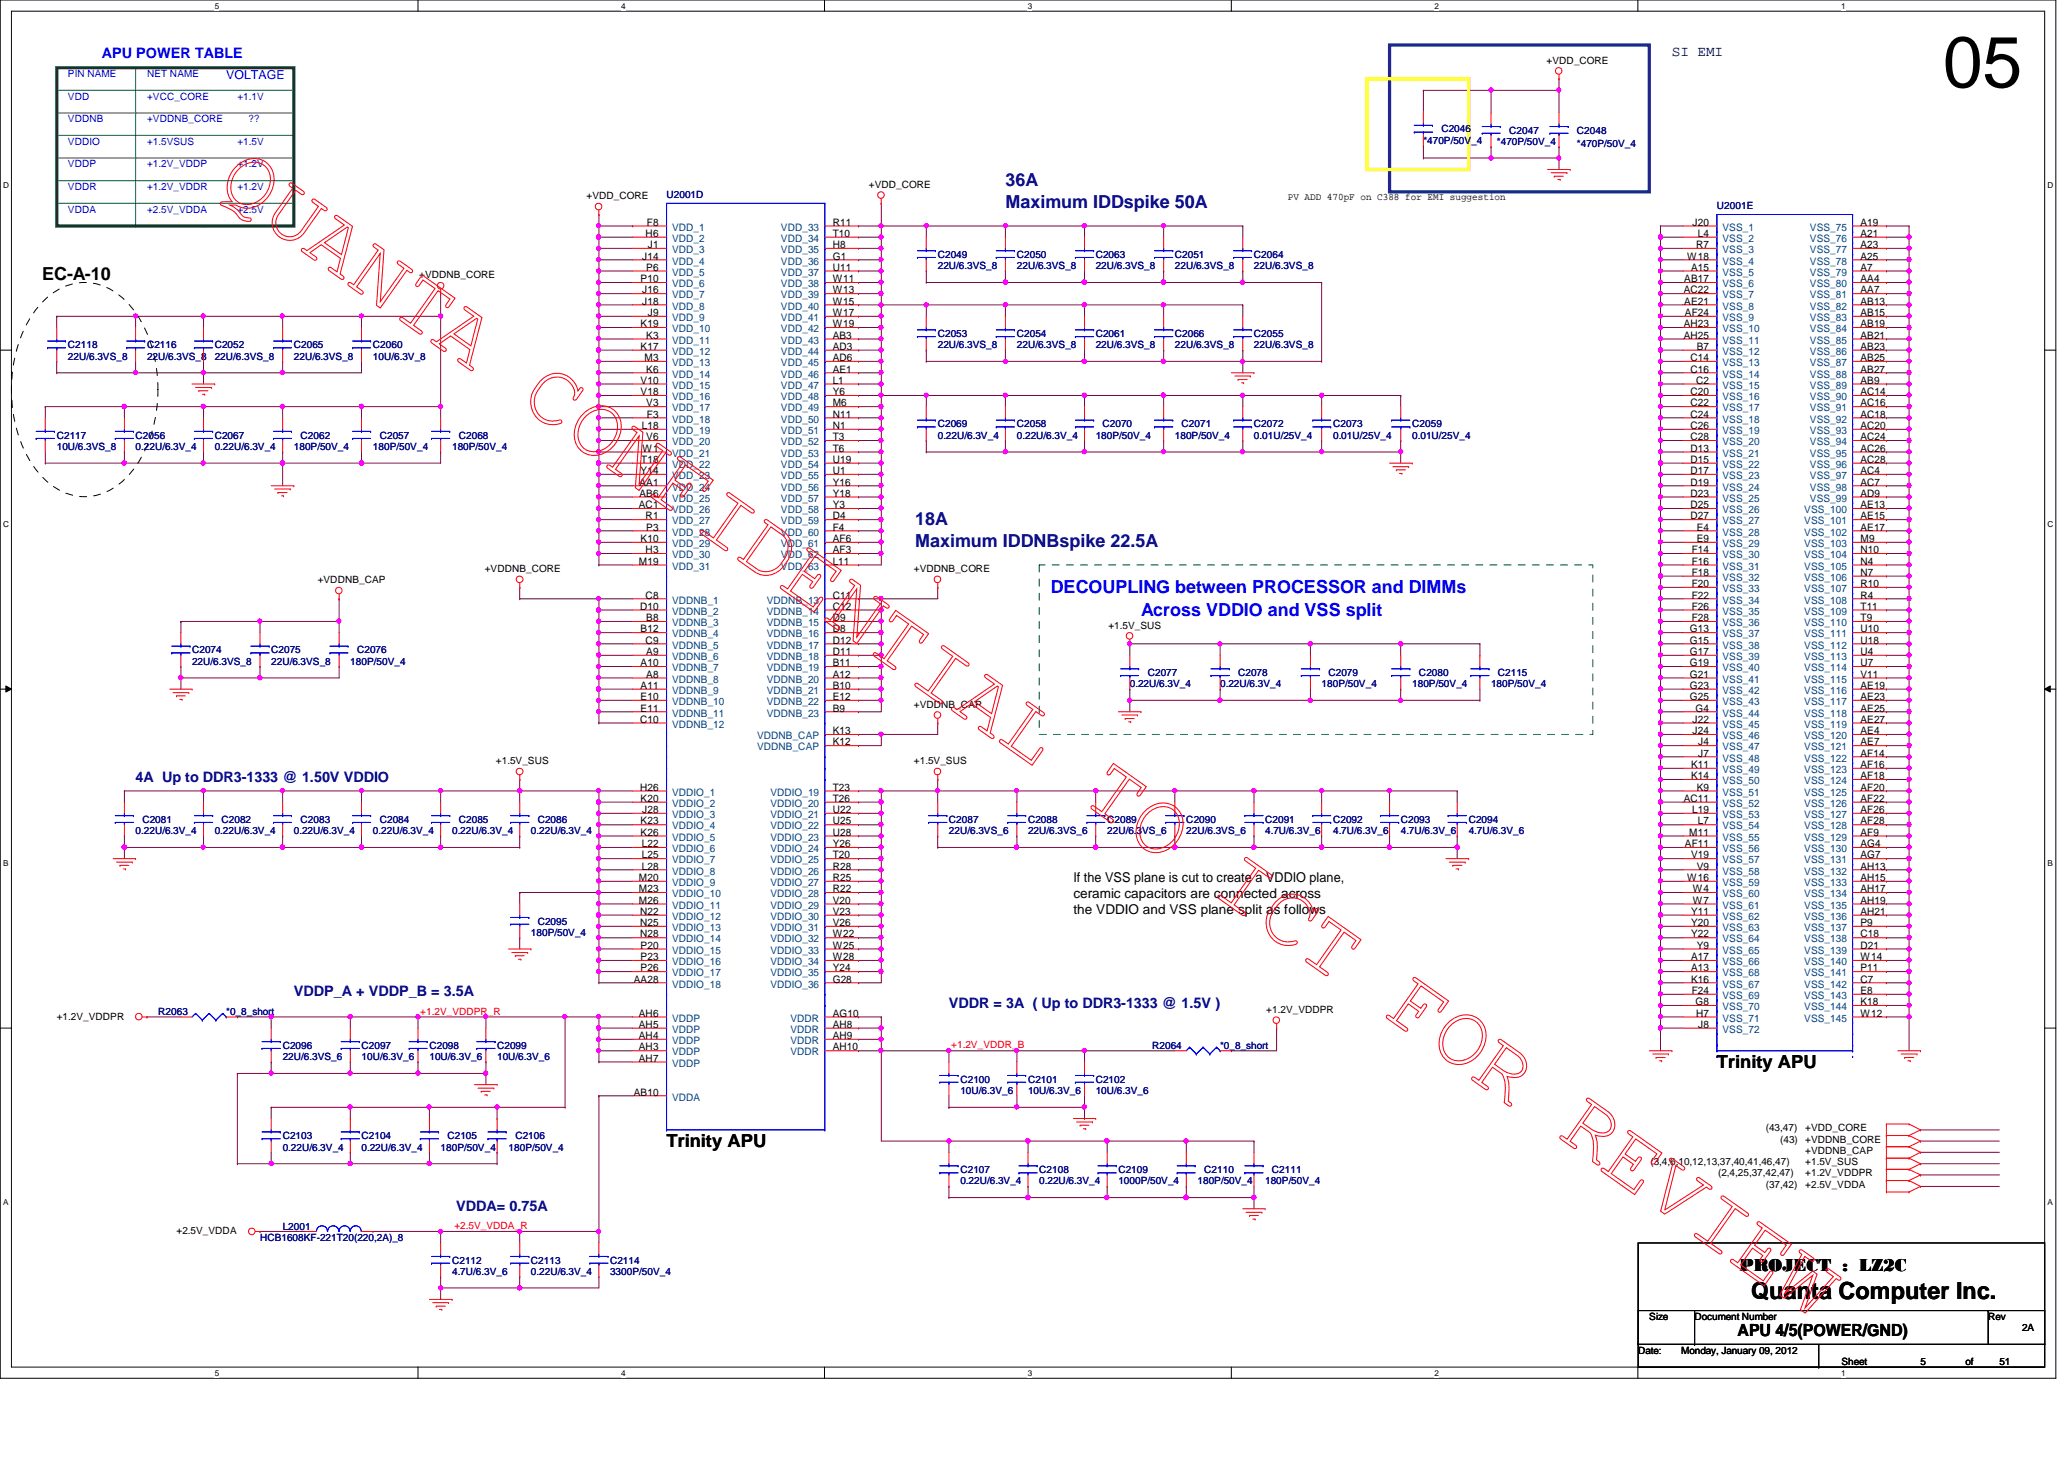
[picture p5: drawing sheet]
<svg xmlns="http://www.w3.org/2000/svg" width="297mm" height="210mm" viewBox="0 0 297 210" stroke-linecap="round" stroke-linejoin="round" font-family="sans-serif">
<defs><g id="words">
<text font-size="10.4" x="279.6" y="12.5">05</text>
<text font-size="3.4" x="252" y="186.9">Quanta Computer Inc.</text>
<g font-size="2.6" fill="#000080">
<text x="144.7" y="26.8">36A</text>
<text x="144.7" y="29.9">Maximum IDDspike 50A</text>
<text x="131.7" y="75.6">18A</text>
<text x="131.7" y="78.7">Maximum IDDNBspike 22.5A</text>
</g>
<g font-size="2.6">
<text x="6.1" y="40.3">EC-A-10</text>
<text x="247.1" y="153.6">Trinity APU</text>
<text x="95.9" y="165">Trinity APU</text>
<text x="250.4" y="182.8">PROJECT : LZ2C</text>
</g>
<g font-size="2.6" fill="#00f">
<text x="151.2" y="85.3">DECOUPLING between PROCESSOR and DIMMs</text>
<text x="164.2" y="88.6">Across VDDIO and VSS split</text>
</g>
<text font-size="2.4" x="250.1" y="192.3">APU 4/5(POWER/GND)</text>
<text font-size="2.1" fill="#00f" x="14.6" y="8.4">APU POWER TABLE</text>
<text font-size="2.1" fill="#000040" x="240.6" y="8.1">SI EMI</text>
<g font-size="2.1" fill="#000080">
<text x="19.5" y="112.4">4A Up to DDR3-1333 @ 1.50V VDDIO</text>
<text x="42.3" y="143.3">VDDP_A + VDDP_B = 3.5A</text>
<text x="136.6" y="144.9">VDDR = 3A ( Up to DDR3-1333 @ 1.5V )</text>
<text x="65.7" y="174.2">VDDA= 0.75A</text>
</g>
<g font-size="1.9">
<text x="154.5" y="126.9">If the VSS plane is cut to create a VDDIO plane,</text>
<text x="154.5" y="129.2">ceramic capacitors are connected across</text>
<text x="154.5" y="131.5">the VDDIO and VSS plane split as follows</text>
</g>
<text font-size="1.8" fill="#00f" x="32.6" y="11.3">VOLTAGE</text>
<g font-size="1.5">
<text x="92.9" y="34.1">H6</text>
<text x="93.1" y="32.5">F8</text>
<text x="93.2" y="35.7">J1</text>
<text x="119.8" y="35.7">H8</text>
<text x="119.8" y="34.1">T10</text>
<text x="119.8" y="32.5">R11</text>
<text x="243.6" y="32.5">J20</text>
<text x="244.1" y="35.7">R7</text>
<text x="244.3" y="34.1">L4</text>
<text x="267.8" y="35.7">A23</text>
<text x="267.8" y="34.1">A21</text>
<text x="267.8" y="32.5">A19</text>
<text x="92.2" y="40.6">P10</text>
<text x="92.4" y="37.3">J14</text>
<text x="93" y="38.9">P6</text>
<text x="119.8" y="40.6">W11</text>
<text x="119.8" y="38.9">U11</text>
<text x="119.8" y="37.3">G1</text>
<text x="242.4" y="40.6">AB17</text>
<text x="242.8" y="37.3">W18</text>
<text x="243.4" y="38.9">A15</text>
<text x="267.8" y="40.6">AA4</text>
<text x="267.8" y="38.9">A7</text>
<text x="267.8" y="37.3">A25</text>
<text x="92.2" y="47.1">K19</text>
<text x="92.4" y="43.8">J18</text>
<text x="92.4" y="42.2">J16</text>
<text x="93.2" y="45.5">J9</text>
<text x="119.8" y="47.1">W19</text>
<text x="119.8" y="45.5">W17</text>
<text x="119.8" y="43.8">W15</text>
<text x="119.8" y="42.2">W13</text>
<text x="242.3" y="47.1">AH23</text>
<text x="242.3" y="42.2">AC22</text>
<text x="242.4" y="43.8">AE21</text>
<text x="242.5" y="45.5">AF24</text>
<text x="267.8" y="47.1">AB19</text>
<text x="267.8" y="45.5">AB15</text>
<text x="267.8" y="43.8">AB13</text>
<text x="267.8" y="42.2">AA7</text>
<text x="92.2" y="50.3">K17</text>
<text x="92.7" y="51.9">M3</text>
<text x="93" y="53.6">K6</text>
<text x="93" y="48.7">K3</text>
<text x="119.8" y="53.6">AE1</text>
<text x="119.8" y="51.9">AD6</text>
<text x="119.8" y="50.3">AD3</text>
<text x="119.8" y="48.7">AB3</text>
<text x="242.3" y="48.7">AH25</text>
<text x="243.3" y="53.6">C16</text>
<text x="243.3" y="51.9">C14</text>
<text x="244.2" y="50.3">B7</text>
<text x="267.8" y="53.6">AB27</text>
<text x="267.8" y="51.9">AB25</text>
<text x="267.8" y="50.3">AB23</text>
<text x="267.8" y="48.7">AB21</text>
<text x="92.2" y="56.9">V18</text>
<text x="92.2" y="55.2">V10</text>
<text x="93" y="58.5">V3</text>
<text x="119.8" y="58.5">M6</text>
<text x="119.8" y="56.9">Y6</text>
<text x="119.8" y="55.2">L1</text>
<text x="243.3" y="58.5">C22</text>
<text x="243.3" y="56.9">C20</text>
<text x="244.1" y="55.2">C2</text>
<text x="267.8" y="58.5">AC16</text>
<text x="267.8" y="56.9">AC14</text>
<text x="267.8" y="55.2">AB9</text>
<text x="92.4" y="61.7">L18</text>
<text x="92.5" y="65">W1</text>
<text x="93" y="63.3">V6</text>
<text x="93.1" y="60.1">F3</text>
<text x="119.8" y="65">T6</text>
<text x="119.8" y="63.3">T3</text>
<text x="119.8" y="61.7">N1</text>
<text x="119.8" y="60.1">N11</text>
<text x="243.3" y="65">D13</text>
<text x="243.3" y="63.3">C28</text>
<text x="243.3" y="61.7">C26</text>
<text x="243.3" y="60.1">C24</text>
<text x="267.8" y="65">AC26</text>
<text x="267.8" y="63.3">AC24</text>
<text x="267.8" y="61.7">AC20</text>
<text x="267.8" y="60.1">AC18</text>
<text x="92" y="71.5">AB6</text>
<text x="92" y="69.8">AA1</text>
<text x="92.2" y="68.2">Y14</text>
<text x="92.3" y="66.6">T18</text>
<text x="119.8" y="71.5">Y18</text>
<text x="119.8" y="69.8">Y16</text>
<text x="119.8" y="68.2">U1</text>
<text x="119.8" y="66.6">U19</text>
<text x="243.3" y="71.5">D23</text>
<text x="243.3" y="69.8">D19</text>
<text x="243.3" y="68.2">D17</text>
<text x="243.3" y="66.6">D15</text>
<text x="267.8" y="71.5">AD9</text>
<text x="267.8" y="69.8">AC7</text>
<text x="267.8" y="68.2">AC4</text>
<text x="267.8" y="66.6">AC28</text>
<text x="91.9" y="73.1">AC1</text>
<text x="92.2" y="78">K10</text>
<text x="92.9" y="74.7">R1</text>
<text x="93" y="76.3">P3</text>
<text x="119.8" y="78">AF6</text>
<text x="119.8" y="76.3">F4</text>
<text x="119.8" y="74.7">D4</text>
<text x="119.8" y="73.1">Y3</text>
<text x="243.3" y="74.7">D27</text>
<text x="243.3" y="73.1">D25</text>
<text x="244.2" y="78">E9</text>
<text x="244.2" y="76.3">E4</text>
<text x="267.8" y="78">M9</text>
<text x="267.8" y="76.3">AE17</text>
<text x="267.8" y="74.7">AE15</text>
<text x="267.8" y="73.1">AE13</text>
<text x="91.9" y="81.2">M19</text>
<text x="92.9" y="79.6">H3</text>
<text x="119.8" y="81.2">L11</text>
<text x="119.8" y="79.6">AF3</text>
<text x="243.5" y="82.8">F18</text>
<text x="243.5" y="81.2">F16</text>
<text x="243.5" y="79.6">F14</text>
<text x="267.8" y="82.8">N7</text>
<text x="267.8" y="81.2">N4</text>
<text x="267.8" y="79.6">N10</text>
<text x="92.1" y="87.7">D10</text>
<text x="92.9" y="86.1">C8</text>
<text x="93" y="89.4">B8</text>
<text x="119.8" y="89.4">D9</text>
<text x="119.8" y="87.7">C12</text>
<text x="119.8" y="86.1">C11</text>
<text x="243.5" y="89.4">F28</text>
<text x="243.5" y="87.7">F26</text>
<text x="243.5" y="86.1">F22</text>
<text x="243.5" y="84.5">F20</text>
<text x="267.8" y="89.4">T9</text>
<text x="267.8" y="87.7">T11</text>
<text x="267.8" y="86.1">R4</text>
<text x="267.8" y="84.5">R10</text>
<text x="92.2" y="95.8">A10</text>
<text x="92.2" y="91">B12</text>
<text x="92.9" y="92.6">C9</text>
<text x="93" y="94.2">A9</text>
<text x="119.8" y="91">D8</text>
<text x="119.8" y="92.6">D12</text>
<text x="119.8" y="94.2">D11</text>
<text x="119.8" y="95.8">B11</text>
<text x="243.2" y="95.8">G19</text>
<text x="243.2" y="94.2">G17</text>
<text x="243.2" y="92.6">G15</text>
<text x="243.2" y="91">G13</text>
<text x="267.8" y="95.8">U7</text>
<text x="267.8" y="94.2">U4</text>
<text x="267.8" y="92.6">U18</text>
<text x="267.8" y="91">U10</text>
<text x="92.2" y="100.7">E10</text>
<text x="92.2" y="99.1">A11</text>
<text x="93" y="97.5">A8</text>
<text x="119.8" y="97.5">A12</text>
<text x="119.8" y="99.1">B10</text>
<text x="119.8" y="100.7">E12</text>
<text x="243.2" y="100.7">G25</text>
<text x="243.2" y="99.1">G23</text>
<text x="243.2" y="97.5">G21</text>
<text x="267.8" y="100.7">AE23</text>
<text x="267.8" y="99.1">AE19</text>
<text x="267.8" y="97.5">V11</text>
<text x="92.1" y="104">C10</text>
<text x="92.2" y="102.4">E11</text>
<text x="119.8" y="102.4">B9</text>
<text x="119.8" y="105.6">K13</text>
<text x="119.8" y="107.2">K12</text>
<text x="243.6" y="105.6">J24</text>
<text x="243.6" y="104">J22</text>
<text x="244" y="102.4">G4</text>
<text x="244.4" y="107.2">J4</text>
<text x="267.8" y="107.2">AE7</text>
<text x="267.8" y="105.6">AE4</text>
<text x="267.8" y="104">AE27</text>
<text x="267.8" y="102.4">AE25</text>
<text x="92.1" y="113.7">H26</text>
<text x="119.8" y="113.7">T23</text>
<text x="243.4" y="112.1">K14</text>
<text x="243.4" y="110.5">K11</text>
<text x="244.2" y="113.7">K9</text>
<text x="244.4" y="108.8">J7</text>
<text x="267.8" y="113.7">AF20</text>
<text x="267.8" y="112.1">AF18</text>
<text x="267.8" y="110.5">AF16</text>
<text x="267.8" y="108.8">AF14</text>
<text x="92.2" y="118.6">K23</text>
<text x="92.2" y="115.4">K20</text>
<text x="92.4" y="117">J28</text>
<text x="119.8" y="118.6">U25</text>
<text x="119.8" y="117">U22</text>
<text x="119.8" y="115.4">T26</text>
<text x="242.3" y="115.4">AC11</text>
<text x="243.5" y="117">L19</text>
<text x="244.3" y="118.6">L7</text>
<text x="267.8" y="118.6">AF28</text>
<text x="267.8" y="117">AF26</text>
<text x="267.8" y="115.4">AF22</text>
<text x="92.2" y="120.2">K26</text>
<text x="92.4" y="125.1">L28</text>
<text x="92.4" y="123.5">L25</text>
<text x="92.4" y="121.9">L22</text>
<text x="119.8" y="125.1">R28</text>
<text x="119.8" y="123.5">T20</text>
<text x="119.8" y="121.9">Y26</text>
<text x="119.8" y="120.2">U28</text>
<text x="242.5" y="121.9">AF11</text>
<text x="243.1" y="120.2">M11</text>
<text x="243.4" y="123.5">V19</text>
<text x="244.2" y="125.1">V9</text>
<text x="267.8" y="125.1">AH13</text>
<text x="267.8" y="123.5">AG7</text>
<text x="267.8" y="121.9">AG4</text>
<text x="267.8" y="120.2">AF9</text>
<text x="91.9" y="130">M26</text>
<text x="91.9" y="128.4">M23</text>
<text x="91.9" y="126.7">M20</text>
<text x="92.1" y="131.6">N22</text>
<text x="119.8" y="131.6">V23</text>
<text x="119.8" y="130">V20</text>
<text x="119.8" y="128.4">R22</text>
<text x="119.8" y="126.7">R25</text>
<text x="242.8" y="126.7">W16</text>
<text x="243.4" y="131.6">Y11</text>
<text x="243.6" y="130">W7</text>
<text x="243.6" y="128.4">W4</text>
<text x="267.8" y="131.6">AH21</text>
<text x="267.8" y="130">AH19</text>
<text x="267.8" y="128.4">AH17</text>
<text x="267.8" y="126.7">AH15</text>
<text x="92.1" y="134.9">N28</text>
<text x="92.1" y="133.2">N25</text>
<text x="92.2" y="136.5">P20</text>
<text x="119.8" y="136.5">W25</text>
<text x="119.8" y="134.9">W22</text>
<text x="119.8" y="133.2">V26</text>
<text x="243.4" y="134.9">Y22</text>
<text x="243.4" y="133.2">Y20</text>
<text x="244.2" y="136.5">Y9</text>
<text x="267.8" y="136.5">D21</text>
<text x="267.8" y="134.9">C18</text>
<text x="267.8" y="133.2">P9</text>
<text x="91.2" y="141.4">AA28</text>
<text x="92.2" y="139.7">P26</text>
<text x="92.2" y="138.1">P23</text>
<text x="119.8" y="141.4">G28</text>
<text x="119.8" y="139.7">Y24</text>
<text x="119.8" y="138.1">W28</text>
<text x="243.4" y="141.4">K16</text>
<text x="243.4" y="139.7">A13</text>
<text x="243.4" y="138.1">A17</text>
<text x="243.5" y="143">F24</text>
<text x="267.8" y="143">E8</text>
<text x="267.8" y="141.4">C7</text>
<text x="267.8" y="139.7">P11</text>
<text x="267.8" y="138.1">W14</text>
<text x="91.9" y="149.5">AH4</text>
<text x="91.9" y="147.9">AH5</text>
<text x="91.9" y="146.3">AH6</text>
<text x="119.8" y="149.5">AH9</text>
<text x="119.8" y="147.9">AH8</text>
<text x="119.8" y="146.3">AG10</text>
<text x="244" y="144.6">G8</text>
<text x="244.1" y="146.3">H7</text>
<text x="244.4" y="147.9">J8</text>
<text x="267.8" y="146.3">W12</text>
<text x="267.8" y="144.6">K18</text>
<text x="91.9" y="152.7">AH7</text>
<text x="91.9" y="151.1">AH3</text>
<text x="119.8" y="151.1">AH10</text>
<text x="91.2" y="157.6">AB10</text>
</g>
<g font-size="1.5" fill="#004080">
<text x="96.7" y="34.8">VDD_2</text>
<text x="96.7" y="33.2">VDD_1</text>
<text x="112.4" y="34.8">VDD_34</text>
<text x="112.4" y="33.2">VDD_33</text>
<text x="247.9" y="34.8">VSS_2</text>
<text x="247.9" y="33.2">VSS_1</text>
<text x="260.5" y="34.8">VSS_76</text>
<text x="260.5" y="33.2">VSS_75</text>
<text x="96.7" y="41.3">VDD_6</text>
<text x="96.7" y="39.7">VDD_5</text>
<text x="96.7" y="38.1">VDD_4</text>
<text x="96.7" y="36.4">VDD_3</text>
<text x="112.4" y="41.3">VDD_38</text>
<text x="112.4" y="39.7">VDD_37</text>
<text x="112.4" y="38.1">VDD_36</text>
<text x="112.4" y="36.4">VDD_35</text>
<text x="247.9" y="41.3">VSS_6</text>
<text x="247.9" y="39.7">VSS_5</text>
<text x="247.9" y="38.1">VSS_4</text>
<text x="247.9" y="36.4">VSS_3</text>
<text x="260.5" y="41.3">VSS_80</text>
<text x="260.5" y="39.7">VSS_79</text>
<text x="260.5" y="38.1">VSS_78</text>
<text x="260.5" y="36.4">VSS_77</text>
<text x="96.7" y="47.8">VDD_10</text>
<text x="96.7" y="46.2">VDD_9</text>
<text x="96.7" y="44.5">VDD_8</text>
<text x="96.7" y="42.9">VDD_7</text>
<text x="112.4" y="47.8">VDD_42</text>
<text x="112.4" y="46.2">VDD_41</text>
<text x="112.4" y="44.5">VDD_40</text>
<text x="112.4" y="42.9">VDD_39</text>
<text x="247.9" y="47.8">VSS_10</text>
<text x="247.9" y="46.2">VSS_9</text>
<text x="247.9" y="44.5">VSS_8</text>
<text x="247.9" y="42.9">VSS_7</text>
<text x="260.5" y="47.8">VSS_84</text>
<text x="260.5" y="46.2">VSS_83</text>
<text x="260.5" y="44.5">VSS_82</text>
<text x="260.5" y="42.9">VSS_81</text>
<text x="96.7" y="52.7">VDD_13</text>
<text x="96.7" y="51.1">VDD_12</text>
<text x="96.7" y="49.4">VDD_11</text>
<text x="112.4" y="52.7">VDD_45</text>
<text x="112.4" y="51.1">VDD_44</text>
<text x="112.4" y="49.4">VDD_43</text>
<text x="247.9" y="52.7">VSS_13</text>
<text x="247.9" y="51.1">VSS_12</text>
<text x="247.9" y="49.4">VSS_11</text>
<text x="260.5" y="52.7">VSS_87</text>
<text x="260.5" y="51.1">VSS_86</text>
<text x="260.5" y="49.4">VSS_85</text>
<text x="96.7" y="59.2">VDD_17</text>
<text x="96.7" y="57.6">VDD_16</text>
<text x="96.7" y="55.9">VDD_15</text>
<text x="96.7" y="54.3">VDD_14</text>
<text x="112.4" y="59.2">VDD_49</text>
<text x="112.4" y="57.6">VDD_48</text>
<text x="112.4" y="55.9">VDD_47</text>
<text x="112.4" y="54.3">VDD_46</text>
<text x="247.9" y="59.2">VSS_17</text>
<text x="247.9" y="57.6">VSS_16</text>
<text x="247.9" y="55.9">VSS_15</text>
<text x="247.9" y="54.3">VSS_14</text>
<text x="260.5" y="59.2">VSS_91</text>
<text x="260.5" y="57.6">VSS_90</text>
<text x="260.5" y="55.9">VSS_89</text>
<text x="260.5" y="54.3">VSS_88</text>
<text x="96.7" y="65.7">VDD_21</text>
<text x="96.7" y="64.1">VDD_20</text>
<text x="96.7" y="62.4">VDD_19</text>
<text x="96.7" y="60.8">VDD_18</text>
<text x="112.4" y="65.7">VDD_53</text>
<text x="112.4" y="64.1">VDD_52</text>
<text x="112.4" y="62.4">VDD_51</text>
<text x="112.4" y="60.8">VDD_50</text>
<text x="247.9" y="65.7">VSS_21</text>
<text x="247.9" y="64.1">VSS_20</text>
<text x="247.9" y="62.4">VSS_19</text>
<text x="247.9" y="60.8">VSS_18</text>
<text x="260.5" y="65.7">VSS_95</text>
<text x="260.5" y="64.1">VSS_94</text>
<text x="260.5" y="62.4">VSS_93</text>
<text x="260.5" y="60.8">VSS_92</text>
<text x="96.7" y="70.6">VDD_24</text>
<text x="96.7" y="68.9">VDD_23</text>
<text x="96.7" y="67.3">VDD_22</text>
<text x="112.4" y="70.6">VDD_56</text>
<text x="112.4" y="68.9">VDD_55</text>
<text x="112.4" y="67.3">VDD_54</text>
<text x="247.9" y="70.6">VSS_24</text>
<text x="247.9" y="68.9">VSS_23</text>
<text x="247.9" y="67.3">VSS_22</text>
<text x="260.5" y="70.6">VSS_98</text>
<text x="260.5" y="68.9">VSS_97</text>
<text x="260.5" y="67.3">VSS_96</text>
<text x="96.7" y="77">VDD_28</text>
<text x="96.7" y="75.4">VDD_27</text>
<text x="96.7" y="73.8">VDD_26</text>
<text x="96.7" y="72.2">VDD_25</text>
<text x="112.4" y="77">VDD_60</text>
<text x="112.4" y="75.4">VDD_59</text>
<text x="112.4" y="73.8">VDD_58</text>
<text x="112.4" y="72.2">VDD_57</text>
<text x="247.9" y="77">VSS_28</text>
<text x="247.9" y="75.4">VSS_27</text>
<text x="247.9" y="73.8">VSS_26</text>
<text x="247.9" y="72.2">VSS_25</text>
<text x="259.7" y="77">VSS_102</text>
<text x="259.7" y="75.4">VSS_101</text>
<text x="259.7" y="73.8">VSS_100</text>
<text x="260.5" y="72.2">VSS_99</text>
<text x="96.7" y="82">VDD_31</text>
<text x="96.7" y="80.3">VDD_30</text>
<text x="96.7" y="78.7">VDD_29</text>
<text x="112.4" y="82">VDD_63</text>
<text x="112.4" y="80.3">VDD_62</text>
<text x="112.4" y="78.7">VDD_61</text>
<text x="247.9" y="83.6">VSS_32</text>
<text x="247.9" y="82">VSS_31</text>
<text x="247.9" y="80.3">VSS_30</text>
<text x="247.9" y="78.7">VSS_29</text>
<text x="259.7" y="83.6">VSS_106</text>
<text x="259.7" y="82">VSS_105</text>
<text x="259.7" y="80.3">VSS_104</text>
<text x="259.7" y="78.7">VSS_103</text>
<text x="96.7" y="88.4">VDDNB_2</text>
<text x="96.7" y="86.8">VDDNB_1</text>
<text x="110.4" y="88.4">VDDNB_14</text>
<text x="110.4" y="86.8">VDDNB_13</text>
<text x="247.9" y="88.4">VSS_35</text>
<text x="247.9" y="86.8">VSS_34</text>
<text x="247.9" y="85.2">VSS_33</text>
<text x="259.7" y="88.4">VSS_109</text>
<text x="259.7" y="86.8">VSS_108</text>
<text x="259.7" y="85.2">VSS_107</text>
<text x="96.7" y="95">VDDNB_6</text>
<text x="96.7" y="93.3">VDDNB_5</text>
<text x="96.7" y="91.7">VDDNB_4</text>
<text x="96.7" y="90.1">VDDNB_3</text>
<text x="110.4" y="91.7">VDDNB_16</text>
<text x="110.4" y="90.1">VDDNB_15</text>
<text x="110.4" y="93.3">VDDNB_17</text>
<text x="110.4" y="95">VDDNB_18</text>
<text x="247.9" y="95">VSS_39</text>
<text x="247.9" y="93.3">VSS_38</text>
<text x="247.9" y="91.7">VSS_37</text>
<text x="247.9" y="90.1">VSS_36</text>
<text x="259.7" y="95">VSS_113</text>
<text x="259.7" y="93.3">VSS_112</text>
<text x="259.7" y="91.7">VSS_111</text>
<text x="259.7" y="90.1">VSS_110</text>
<text x="96.7" y="98.2">VDDNB_8</text>
<text x="96.7" y="96.6">VDDNB_7</text>
<text x="96.7" y="101.4">VDDNB_10</text>
<text x="96.7" y="99.8">VDDNB_9</text>
<text x="110.4" y="96.6">VDDNB_19</text>
<text x="110.4" y="98.2">VDDNB_20</text>
<text x="110.4" y="99.8">VDDNB_21</text>
<text x="110.4" y="101.4">VDDNB_22</text>
<text x="247.9" y="101.4">VSS_43</text>
<text x="247.9" y="99.8">VSS_42</text>
<text x="247.9" y="98.2">VSS_41</text>
<text x="247.9" y="96.6">VSS_40</text>
<text x="259.7" y="101.4">VSS_117</text>
<text x="259.7" y="99.8">VSS_116</text>
<text x="259.7" y="98.2">VSS_115</text>
<text x="259.7" y="96.6">VSS_114</text>
<text x="96.7" y="104.7">VDDNB_12</text>
<text x="96.7" y="103.1">VDDNB_11</text>
<text x="109" y="106.3">VDDNB_CAP</text>
<text x="109" y="107.9">VDDNB_CAP</text>
<text x="110.4" y="103.1">VDDNB_23</text>
<text x="247.9" y="107.9">VSS_47</text>
<text x="247.9" y="106.3">VSS_46</text>
<text x="247.9" y="104.7">VSS_45</text>
<text x="247.9" y="103.1">VSS_44</text>
<text x="259.7" y="107.9">VSS_121</text>
<text x="259.7" y="106.3">VSS_120</text>
<text x="259.7" y="104.7">VSS_119</text>
<text x="259.7" y="103.1">VSS_118</text>
<text x="247.9" y="112.8">VSS_50</text>
<text x="247.9" y="111.2">VSS_49</text>
<text x="247.9" y="109.6">VSS_48</text>
<text x="259.7" y="112.8">VSS_124</text>
<text x="259.7" y="111.2">VSS_123</text>
<text x="259.7" y="109.6">VSS_122</text>
<text x="96.7" y="119.3">VDDIO_4</text>
<text x="96.7" y="117.7">VDDIO_3</text>
<text x="96.7" y="116.1">VDDIO_2</text>
<text x="96.7" y="114.5">VDDIO_1</text>
<text x="110.9" y="119.3">VDDIO_22</text>
<text x="110.9" y="117.7">VDDIO_21</text>
<text x="110.9" y="116.1">VDDIO_20</text>
<text x="110.9" y="114.5">VDDIO_19</text>
<text x="247.9" y="119.3">VSS_54</text>
<text x="247.9" y="117.7">VSS_53</text>
<text x="247.9" y="116.1">VSS_52</text>
<text x="247.9" y="114.5">VSS_51</text>
<text x="259.7" y="119.3">VSS_128</text>
<text x="259.7" y="117.7">VSS_127</text>
<text x="259.7" y="116.1">VSS_126</text>
<text x="259.7" y="114.5">VSS_125</text>
<text x="96.7" y="125.8">VDDIO_8</text>
<text x="96.7" y="124.2">VDDIO_7</text>
<text x="96.7" y="122.6">VDDIO_6</text>
<text x="96.7" y="120.9">VDDIO_5</text>
<text x="110.9" y="125.8">VDDIO_26</text>
<text x="110.9" y="124.2">VDDIO_25</text>
<text x="110.9" y="122.6">VDDIO_24</text>
<text x="110.9" y="120.9">VDDIO_23</text>
<text x="247.9" y="125.8">VSS_58</text>
<text x="247.9" y="124.2">VSS_57</text>
<text x="247.9" y="122.6">VSS_56</text>
<text x="247.9" y="120.9">VSS_55</text>
<text x="259.7" y="125.8">VSS_132</text>
<text x="259.7" y="124.2">VSS_131</text>
<text x="259.7" y="122.6">VSS_130</text>
<text x="259.7" y="120.9">VSS_129</text>
<text x="96.7" y="130.7">VDDIO_11</text>
<text x="96.7" y="129.1">VDDIO_10</text>
<text x="96.7" y="127.5">VDDIO_9</text>
<text x="110.9" y="130.7">VDDIO_29</text>
<text x="110.9" y="129.1">VDDIO_28</text>
<text x="110.9" y="127.5">VDDIO_27</text>
<text x="247.9" y="130.7">VSS_61</text>
<text x="247.9" y="129.1">VSS_60</text>
<text x="247.9" y="127.5">VSS_59</text>
<text x="259.7" y="130.7">VSS_135</text>
<text x="259.7" y="129.1">VSS_134</text>
<text x="259.7" y="127.5">VSS_133</text>
<text x="96.7" y="137.2">VDDIO_15</text>
<text x="96.7" y="135.6">VDDIO_14</text>
<text x="96.7" y="133.9">VDDIO_13</text>
<text x="96.7" y="132.3">VDDIO_12</text>
<text x="110.9" y="137.2">VDDIO_33</text>
<text x="110.9" y="135.6">VDDIO_32</text>
<text x="110.9" y="133.9">VDDIO_31</text>
<text x="110.9" y="132.3">VDDIO_30</text>
<text x="247.9" y="137.2">VSS_65</text>
<text x="247.9" y="135.6">VSS_64</text>
<text x="247.9" y="133.9">VSS_63</text>
<text x="247.9" y="132.3">VSS_62</text>
<text x="259.7" y="137.2">VSS_139</text>
<text x="259.7" y="135.6">VSS_138</text>
<text x="259.7" y="133.9">VSS_137</text>
<text x="259.7" y="132.3">VSS_136</text>
<text x="96.7" y="142.1">VDDIO_18</text>
<text x="96.7" y="140.5">VDDIO_17</text>
<text x="96.7" y="138.9">VDDIO_16</text>
<text x="110.9" y="142.1">VDDIO_36</text>
<text x="110.9" y="140.5">VDDIO_35</text>
<text x="110.9" y="138.9">VDDIO_34</text>
<text x="247.9" y="143.7">VSS_69</text>
<text x="247.9" y="142.1">VSS_67</text>
<text x="247.9" y="140.5">VSS_68</text>
<text x="247.9" y="138.9">VSS_66</text>
<text x="259.7" y="143.7">VSS_143</text>
<text x="259.7" y="142.1">VSS_142</text>
<text x="259.7" y="140.5">VSS_141</text>
<text x="259.7" y="138.9">VSS_140</text>
<text x="96.7" y="148.6">VDDP</text>
<text x="96.7" y="147">VDDP</text>
<text x="113.7" y="148.6">VDDR</text>
<text x="113.7" y="147">VDDR</text>
<text x="247.9" y="148.6">VSS_72</text>
<text x="247.9" y="147">VSS_71</text>
<text x="247.9" y="145.3">VSS_70</text>
<text x="259.7" y="147">VSS_145</text>
<text x="259.7" y="145.3">VSS_144</text>
<text x="96.7" y="153.5">VDDP</text>
<text x="96.7" y="151.8">VDDP</text>
<text x="96.7" y="150.2">VDDP</text>
<text x="113.7" y="151.8">VDDR</text>
<text x="113.7" y="150.2">VDDR</text>
<text x="96.7" y="158.3">VDDA</text>
</g>
<g font-size="1.4" fill="#00f">
<text x="9.8" y="11.1">PIN NAME</text>
<text x="21.2" y="11.1">NET NAME</text>
<text x="9.8" y="14.4">VDD</text>
<text x="9.8" y="17.6">VDDNB</text>
<text x="21.2" y="17.6">+VDDNB_CORE</text>
<text x="21.2" y="14.4">+VCC_CORE</text>
<text x="34.2" y="14.4">+1.1V</text>
<text x="35.8" y="17.6">??</text>
<text x="9.8" y="20.8">VDDIO</text>
<text x="21.2" y="20.8">+1.5VSUS</text>
<text x="34.2" y="20.8">+1.5V</text>
<text x="9.8" y="24.1">VDDP</text>
<text x="9.8" y="27.3">VDDR</text>
<text x="21.2" y="24.1">+1.2V_VDDP</text>
<text x="21.2" y="27.3">+1.2V_VDDR</text>
<text x="34.2" y="27.3">+1.2V</text>
<text x="34.2" y="24.1">+1.2V</text>
<text x="9.8" y="30.6">VDDA</text>
<text x="21.2" y="30.6">+2.5V_VDDA</text>
<text x="34.2" y="30.6">+2.5V</text>
</g>
<g font-size="1.4">
<text x="222.6" y="9.1">+VDD_CORE</text>
<text x="84.4" y="28.7">+VDD_CORE</text>
<text x="125" y="27">+VDD_CORE</text>
<text x="185.3" y="28.8">PV ADD 470pF on C388 for EMI suggestion</text>
<text x="60.3" y="40">+VDDNB_CORE</text>
<text x="45.7" y="83.9">+VDDNB_CAP</text>
<text x="69.8" y="82.3">+VDDNB_CORE</text>
<text x="131.5" y="82.3">+VDDNB_CORE</text>
<text x="159.5" y="90.4">+1.5V_SUS</text>
<text x="131.5" y="101.8">+VDDNB_CAP</text>
<text x="71.4" y="109.9">+1.5V_SUS</text>
<text x="131.5" y="109.9">+1.5V_SUS</text>
<text x="8.2" y="146.7">+1.2V_VDDPR</text>
<text x="182.2" y="145.7">+1.2V_VDDPR</text>
<text x="237.5" y="167.6">(3,4,6,10,12,13,37,40,41,46,47)</text>
<text x="254.1" y="162.8">(43,47)</text>
<text x="256.2" y="164.4">(43)</text>
<text x="259.8" y="167.6">+1.5V_SUS</text>
<text x="259.8" y="164.4">+VDDNB_CORE</text>
<text x="259.8" y="166">+VDDNB_CAP</text>
<text x="259.8" y="162.8">+VDD_CORE</text>
<text x="247.3" y="169.2">(2,4,25,37,42,47)</text>
<text x="254.1" y="170.9">(37,42)</text>
<text x="259.8" y="170.9">+2.5V_VDDA</text>
<text x="259.8" y="169.2">+1.2V_VDDPR</text>
<text x="25.4" y="177.5">+2.5V_VDDA</text>
<text x="237.4" y="189.9">Size</text>
<text x="243.9" y="189.9">Document Number</text>
<text x="286.1" y="189.9">Rev</text>
<text x="291" y="191.5">2A</text>
<text x="235.8" y="194.8">Date:</text>
<text x="241.9" y="194.8">Monday, January 09, 2012</text>
<text x="265" y="196.4">Sheet</text>
<text x="276.4" y="196.4">5</text>
<text x="282.9" y="196.4">of</text>
<text x="287.7" y="196.4">51</text>
</g>
<g font-size="1.4" fill="#000080">
<text x="204.8" y="20.7">*470P/50V_4</text>
<text x="207.4" y="19">C2046</text>
<text x="215.4" y="20.8">*470P/50V_4</text>
<text x="217.2" y="19.2">C2047</text>
<text x="226.9" y="19.2">C2048</text>
<text x="226.9" y="21.2">*470P/50V_4</text>
<text x="95.9" y="28.5">U2001D</text>
<text x="247.1" y="30.1">U2001E</text>
<text x="135" y="37.1">C2049</text>
<text x="135" y="38.7">22U/6.3VS_8</text>
<text x="146.3" y="37.1">C2050</text>
<text x="146.3" y="38.7">22U/6.3VS_8</text>
<text x="157.7" y="37.1">C2063</text>
<text x="157.7" y="38.7">22U/6.3VS_8</text>
<text x="169.1" y="37.1">C2051</text>
<text x="169.1" y="38.7">22U/6.3VS_8</text>
<text x="180.5" y="37.1">C2064</text>
<text x="180.5" y="38.7">22U/6.3VS_8</text>
<text x="9.8" y="50.1">C2118</text>
<text x="9.8" y="51.7">22U/6.3VS_8</text>
<text x="21.2" y="50.1">C2116</text>
<text x="21.2" y="51.7">22U/6.3VS_8</text>
<text x="30.9" y="50.1">C2052</text>
<text x="30.9" y="51.7">22U/6.3VS_8</text>
<text x="42.3" y="50.1">C2065</text>
<text x="42.3" y="51.7">22U/6.3VS_8</text>
<text x="53.7" y="50.1">C2060</text>
<text x="53.7" y="51.7">10U/6.3V_8</text>
<text x="135" y="48.5">C2053</text>
<text x="135" y="50.1">22U/6.3VS_8</text>
<text x="146.3" y="48.5">C2054</text>
<text x="146.3" y="50.1">22U/6.3VS_8</text>
<text x="157.7" y="48.5">C2061</text>
<text x="157.7" y="50.1">22U/6.3VS_8</text>
<text x="169.1" y="48.5">C2066</text>
<text x="169.1" y="50.1">22U/6.3VS_8</text>
<text x="180.5" y="48.5">C2055</text>
<text x="180.5" y="50.1">22U/6.3VS_8</text>
<text x="8.2" y="63.1">C2117</text>
<text x="8.2" y="64.7">10U/6.3VS_8</text>
<text x="19.5" y="63.1">C2056</text>
<text x="19.5" y="64.7">0.22U/6.3V_4</text>
<text x="30.9" y="63.1">C2067</text>
<text x="30.9" y="64.7">0.22U/6.3V_4</text>
<text x="42.3" y="64.7">180P/50V_4</text>
<text x="43.3" y="63.1">C2062</text>
<text x="53.7" y="64.7">180P/50V_4</text>
<text x="54.6" y="63.1">C2057</text>
<text x="65.1" y="64.7">180P/50V_4</text>
<text x="66" y="63.1">C2068</text>
<text x="135" y="61.5">C2069</text>
<text x="135" y="63.1">0.22U/6.3V_4</text>
<text x="146.3" y="61.5">C2058</text>
<text x="146.3" y="63.1">0.22U/6.3V_4</text>
<text x="157.7" y="63.1">180P/50V_4</text>
<text x="158.7" y="61.5">C2070</text>
<text x="169.1" y="63.1">180P/50V_4</text>
<text x="170" y="61.5">C2071</text>
<text x="180.5" y="61.5">C2072</text>
<text x="180.5" y="63.1">0.01U/25V_4</text>
<text x="191.9" y="61.5">C2073</text>
<text x="191.9" y="63.1">0.01U/25V_4</text>
<text x="203.2" y="61.5">C2059</text>
<text x="203.2" y="63.1">0.01U/25V_4</text>
<text x="27.6" y="94">C2074</text>
<text x="27.6" y="95.6">22U/6.3VS_8</text>
<text x="39" y="94">C2075</text>
<text x="39" y="95.6">22U/6.3VS_8</text>
<text x="50.4" y="95.6">180P/50V_4</text>
<text x="51.4" y="94">C2076</text>
<text x="162.6" y="98.9">0.22U/6.3V_4</text>
<text x="165.2" y="97.2">C2077</text>
<text x="175.6" y="98.9">0.22U/6.3V_4</text>
<text x="178.2" y="97.2">C2078</text>
<text x="190.2" y="98.9">180P/50V_4</text>
<text x="191.2" y="97.2">C2079</text>
<text x="203.2" y="98.9">180P/50V_4</text>
<text x="204.2" y="97.2">C2080</text>
<text x="214.6" y="98.9">180P/50V_4</text>
<text x="215.6" y="97.2">C2115</text>
<text x="20.5" y="118.4">C2081</text>
<text x="31.9" y="118.4">C2082</text>
<text x="43.3" y="118.4">C2083</text>
<text x="54.6" y="118.4">C2084</text>
<text x="66" y="118.4">C2085</text>
<text x="77.4" y="118.4">C2086</text>
<text x="136.6" y="118.4">C2087</text>
<text x="148" y="118.4">C2088</text>
<text x="159.3" y="118.4">C2089</text>
<text x="170.7" y="118.4">C2090</text>
<text x="182.1" y="118.4">C2091</text>
<text x="191.9" y="118.4">C2092</text>
<text x="201.6" y="118.4">C2093</text>
<text x="211.4" y="118.4">C2094</text>
<text x="19.5" y="120">0.22U/6.3V_4</text>
<text x="30.9" y="120">0.22U/6.3V_4</text>
<text x="42.3" y="120">0.22U/6.3V_4</text>
<text x="53.7" y="120">0.22U/6.3V_4</text>
<text x="65.1" y="120">0.22U/6.3V_4</text>
<text x="76.4" y="120">0.22U/6.3V_4</text>
<text x="136.6" y="120">22U/6.3VS_6</text>
<text x="148" y="120">22U/6.3VS_6</text>
<text x="159.3" y="120">22U/6.3VS_6</text>
<text x="170.7" y="120">22U/6.3VS_6</text>
<text x="182.1" y="120">4.7U/6.3V_6</text>
<text x="191.9" y="120">4.7U/6.3V_6</text>
<text x="201.6" y="120">4.7U/6.3V_6</text>
<text x="211.4" y="120">4.7U/6.3V_6</text>
<text x="76.4" y="134.6">180P/50V_4</text>
<text x="77.4" y="133">C2095</text>
<text x="22.8" y="146">R2063</text>
<text x="32.6" y="146">*0_8_short</text>
<text x="40.7" y="150.9">C2096</text>
<text x="40.7" y="152.5">22U/6.3VS_6</text>
<text x="52" y="150.9">C2097</text>
<text x="52" y="152.5">10U/6.3V_6</text>
<text x="61.8" y="150.9">C2098</text>
<text x="61.8" y="152.5">10U/6.3V_6</text>
<text x="71.5" y="150.9">C2099</text>
<text x="71.5" y="152.5">10U/6.3V_6</text>
<text x="138.2" y="155.8">C2100</text>
<text x="148" y="155.8">C2101</text>
<text x="157.7" y="155.8">C2102</text>
<text x="165.8" y="150.9">R2064</text>
<text x="175.6" y="150.9">*0_8_short</text>
<text x="138.2" y="157.4">10U/6.3V_6</text>
<text x="148" y="157.4">10U/6.3V_6</text>
<text x="157.7" y="157.4">10U/6.3V_6</text>
<text x="40.7" y="163.9">C2103</text>
<text x="40.7" y="165.5">0.22U/6.3V_4</text>
<text x="52" y="163.9">C2104</text>
<text x="52" y="165.5">0.22U/6.3V_4</text>
<text x="63.4" y="165.5">180P/50V_4</text>
<text x="64.4" y="163.9">C2105</text>
<text x="73.2" y="165.5">180P/50V_4</text>
<text x="74.2" y="163.9">C2106</text>
<text x="138.2" y="168.8">C2107</text>
<text x="138.2" y="170.4">0.22U/6.3V_4</text>
<text x="149.6" y="168.8">C2108</text>
<text x="149.6" y="170.4">0.22U/6.3V_4</text>
<text x="160.9" y="168.8">C2109</text>
<text x="160.9" y="170.4">1000P/50V_4</text>
<text x="172.3" y="170.4">180P/50V_4</text>
<text x="173.3" y="168.8">C2110</text>
<text x="182.1" y="170.4">180P/50V_4</text>
<text x="183" y="168.8">C2111</text>
<text x="37.4" y="178.5">HCB1608KF-221T20(220,2A)_8</text>
<text x="40.7" y="176.9">L2001</text>
<text x="65.1" y="181.8">C2112</text>
<text x="65.1" y="183.4">4.7U/6.3V_6</text>
<text x="76.4" y="181.8">C2113</text>
<text x="76.4" y="183.4">0.22U/6.3V_4</text>
<text x="87.8" y="181.8">C2114</text>
<text x="87.8" y="183.4">3300P/50V_4</text>
</g>
<g font-size="1.4" fill="#f00">
<text x="60.5" y="146">+1.2V_VDDPR_R</text>
<text x="136.9" y="150.8">+1.2V_VDDR_B</text>
<text x="65.4" y="176.8">+2.5V_VDDA_R</text>
</g>
<g font-size="1.2">
<text x="30.9" y="1.2">5</text>
<text x="89.4" y="1.2">4</text>
<text x="147.9" y="1.2">3</text>
<text x="206.5" y="1.2">2</text>
<text x="265" y="1.2">1</text>
<text x=".5" y="27.1">D</text>
<text x="294.7" y="27.1">D</text>
<text x=".5" y="75.8">C</text>
<text x="294.7" y="75.8">C</text>
<text x=".5" y="124.6">B</text>
<text x="294.7" y="124.6">B</text>
<text x=".5" y="173.4">A</text>
<text x="294.7" y="173.4">A</text>
<text x="30.9" y="197.9">5</text>
<text x="89.4" y="197.9">4</text>
<text x="147.9" y="197.9">3</text>
<text x="206.5" y="197.9">2</text>
<text x="265" y="197.9">1</text>
</g>
</g></defs>
<path d="M0 0h295.9v198.3h-295.9zM1.6 1.6h292.7v195.1h-292.7z" fill="none" stroke="#000" stroke-width=".14"/>
<g fill="#fff">
<path d="M30.9 .2h.6v1.3h-.6z"/>
<path d="M30.9 196.9h.6v1.3h-.6z"/>
</g>
<path d="M60.2 0v1.6M60.2 196.7v1.6" fill="none" stroke="#000" stroke-width=".14"/>
<g fill="#fff">
<path d="M89.4 .2h.6v1.3h-.6z"/>
<path d="M89.4 196.9h.6v1.3h-.6z"/>
</g>
<path d="M118.7 0v1.6M118.7 196.7v1.6" fill="none" stroke="#000" stroke-width=".14"/>
<g fill="#fff">
<path d="M147.9 .2h.6v1.3h-.6z"/>
<path d="M147.9 196.9h.6v1.3h-.6z"/>
</g>
<path d="M177.2 0v1.6M177.2 196.7v1.6" fill="none" stroke="#000" stroke-width=".14"/>
<g fill="#fff">
<path d="M206.5 .2h.5v1.3h-.5z"/>
<path d="M206.5 196.9h.5v1.3h-.5z"/>
</g>
<path d="M235.7 0v1.6M235.7 196.7v1.6" fill="none" stroke="#000" stroke-width=".14"/>
<g fill="#fff">
<path d="M265 .2h.6v1.3h-.6z"/>
<path d="M265 196.9h.6v1.3h-.6z"/>
<path d="M.5 26h.8v1.3h-.8z"/>
<path d="M294.7 26h.8v1.3h-.8z"/>
<path d="M.5 74.8h.8v1.3h-.8z"/>
<path d="M294.7 74.8h.8v1.3h-.8z"/>
</g>
<path d="M0 50.4h1.6M294.3 50.4h1.6" fill="none" stroke="#000" stroke-width=".14"/>
<g fill="#fff">
<path d="M.5 123.5h.7v1.3h-.7z"/>
<path d="M294.7 123.5h.7v1.3h-.7z"/>
</g>
<path d="M0 99.1h1.6M.8 98.7l.8 .4-.8 .5zM294.3 99.1l.8-.4v.9zM294.3 99.1h1.6" fill="none" stroke="#000" stroke-width=".14"/>
<path d="M.8 98.7l.8 .4-.8 .5zM294.3 99.1l.8-.4v.9z" fill="#000"/>
<g fill="#fff">
<path d="M.5 172.3h.7v1.3h-.7z"/>
<path d="M294.7 172.3h.7v1.3h-.7z"/>
</g>
<path d="M0 147.9h1.6M294.3 147.9h1.6" fill="none" stroke="#000" stroke-width=".14"/>
<path d="M86.2 34.1h.1M86.2 34.1v1.6M86.2 65h.1M86.2 65v1.6" fill="none" stroke="#800040" stroke-width=".14"/>
<circle cx="86.1" cy="65" r=".29" fill="#f0f"/>
<circle cx="86.1" cy="65" r=".29" fill="none" stroke="#f0f" stroke-width=".14"/>
<path d="M86.2 35.7h.1M86.2 35.7v1.7" fill="none" stroke="#800040" stroke-width=".14"/>
<circle cx="86.1" cy="35.7" r=".3" fill="#f0f"/>
<circle cx="86.1" cy="35.7" r=".3" fill="none" stroke="#f0f" stroke-width=".14"/>
<path d="M86.2 55.2h.1M86.2 55.2v1.7" fill="none" stroke="#800040" stroke-width=".14"/>
<circle cx="86.1" cy="55.2" r=".29" fill="#f0f"/>
<circle cx="86.1" cy="55.2" r=".29" fill="none" stroke="#f0f" stroke-width=".14"/>
<path d="M86.2 78h.1M86.2 78v1.6" fill="none" stroke="#800040" stroke-width=".14"/>
<circle cx="86.1" cy="78" r=".29" fill="#f0f"/>
<circle cx="86.1" cy="78" r=".29" fill="none" stroke="#f0f" stroke-width=".14"/>
<path d="M86.2 74.8h.1M86.2 74.8v1.6" fill="none" stroke="#800040" stroke-width=".14"/>
<circle cx="86.1" cy="74.7" r=".31" fill="#f0f"/>
<circle cx="86.1" cy="74.7" r=".31" fill="none" stroke="#f0f" stroke-width=".14"/>
<path d="M86.2 47.1h.1M86.2 47.1v1.7" fill="none" stroke="#800040" stroke-width=".14"/>
<circle cx="86.1" cy="47.1" r=".29" fill="#f0f"/>
<circle cx="86.1" cy="47.1" r=".29" fill="none" stroke="#f0f" stroke-width=".14"/>
<path d="M86.2 58.5h.1M86.2 58.5v1.6" fill="none" stroke="#800040" stroke-width=".14"/>
<circle cx="86.1" cy="58.5" r=".31" fill="#f0f"/>
<circle cx="86.1" cy="58.5" r=".31" fill="none" stroke="#f0f" stroke-width=".14"/>
<path d="M86.2 56.9h.1M86.2 56.9v1.6" fill="none" stroke="#800040" stroke-width=".14"/>
<circle cx="86.1" cy="56.8" r=".29" fill="#f0f"/>
<circle cx="86.1" cy="56.8" r=".29" fill="none" stroke="#f0f" stroke-width=".14"/>
<path d="M86.2 43.9h.1M86.2 43.9v1.6" fill="none" stroke="#800040" stroke-width=".14"/>
<circle cx="86.1" cy="43.9" r=".3" fill="#f0f"/>
<circle cx="86.1" cy="43.9" r=".3" fill="none" stroke="#f0f" stroke-width=".14"/>
<path d="M86.2 60.1h.1M86.2 60.1v1.7" fill="none" stroke="#800040" stroke-width=".14"/>
<circle cx="86.1" cy="60.1" r=".29" fill="#f0f"/>
<circle cx="86.1" cy="60.1" r=".29" fill="none" stroke="#f0f" stroke-width=".14"/>
<path d="M86.2 73.2h.1M86.2 73.2v1.6" fill="none" stroke="#800040" stroke-width=".14"/>
<circle cx="86.1" cy="73.1" r=".29" fill="#f0f"/>
<circle cx="86.1" cy="73.1" r=".29" fill="none" stroke="#f0f" stroke-width=".14"/>
<path d="M86.2 52h.1M86.2 52v1.6" fill="none" stroke="#800040" stroke-width=".14"/>
<circle cx="86.1" cy="52" r=".29" fill="#f0f"/>
<circle cx="86.1" cy="52" r=".29" fill="none" stroke="#f0f" stroke-width=".14"/>
<path d="M86.2 76.4h.1M86.2 76.4v1.6" fill="none" stroke="#800040" stroke-width=".14"/>
<circle cx="86.1" cy="76.4" r=".3" fill="#f0f"/>
<circle cx="86.1" cy="76.4" r=".3" fill="none" stroke="#f0f" stroke-width=".14"/>
<path d="M86.2 50.4h.1M86.2 50.4v1.6" fill="none" stroke="#800040" stroke-width=".14"/>
<circle cx="86.1" cy="50.3" r=".31" fill="#f0f"/>
<circle cx="86.1" cy="50.3" r=".31" fill="none" stroke="#f0f" stroke-width=".14"/>
<path d="M86.2 39h.1M86.2 39v1.6" fill="none" stroke="#800040" stroke-width=".14"/>
<circle cx="86.1" cy="39" r=".3" fill="#f0f"/>
<circle cx="86.1" cy="39" r=".3" fill="none" stroke="#f0f" stroke-width=".14"/>
<path d="M86.2 66.6h.1M86.2 66.6v1.6" fill="none" stroke="#800040" stroke-width=".14"/>
<circle cx="86.1" cy="66.6" r=".31" fill="#f0f"/>
<circle cx="86.1" cy="66.6" r=".31" fill="none" stroke="#f0f" stroke-width=".14"/>
<path d="M86.2 79.6h.1M86.2 79.6v1.7" fill="none" stroke="#800040" stroke-width=".14"/>
<circle cx="86.1" cy="79.6" r=".3" fill="#f0f"/>
<circle cx="86.1" cy="79.6" r=".3" fill="none" stroke="#f0f" stroke-width=".14"/>
<path d="M86.2 37.4h.1M86.2 37.4v1.6" fill="none" stroke="#800040" stroke-width=".14"/>
<circle cx="86.1" cy="37.3" r=".29" fill="#f0f"/>
<circle cx="86.1" cy="37.3" r=".29" fill="none" stroke="#f0f" stroke-width=".14"/>
<path d="M86.2 40.6h.1M86.2 40.6v1.6" fill="none" stroke="#800040" stroke-width=".14"/>
<circle cx="86.1" cy="40.6" r=".3" fill="#f0f"/>
<circle cx="86.1" cy="40.6" r=".3" fill="none" stroke="#f0f" stroke-width=".14"/>
<path d="M86.2 42.2h.1M86.2 42.2v1.7" fill="none" stroke="#800040" stroke-width=".14"/>
<circle cx="86.1" cy="42.2" r=".31" fill="#f0f"/>
<circle cx="86.1" cy="42.2" r=".31" fill="none" stroke="#f0f" stroke-width=".14"/>
<path d="M86.2 61.8h.1M86.2 61.8v1.6" fill="none" stroke="#800040" stroke-width=".14"/>
<circle cx="86.1" cy="61.7" r=".29" fill="#f0f"/>
<circle cx="86.1" cy="61.7" r=".29" fill="none" stroke="#f0f" stroke-width=".14"/>
<path d="M86.2 53.6h.1M86.2 53.6v1.6" fill="none" stroke="#800040" stroke-width=".14"/>
<circle cx="86.1" cy="53.6" r=".3" fill="#f0f"/>
<circle cx="86.1" cy="53.6" r=".3" fill="none" stroke="#f0f" stroke-width=".14"/>
<path d="M86.2 45.5h.1M86.2 45.5v1.6" fill="none" stroke="#800040" stroke-width=".14"/>
<circle cx="86.1" cy="45.5" r=".3" fill="#f0f"/>
<circle cx="86.1" cy="45.5" r=".3" fill="none" stroke="#f0f" stroke-width=".14"/>
<path d="M86.2 68.2h.1M86.2 68.2v1.7" fill="none" stroke="#800040" stroke-width=".14"/>
<circle cx="86.1" cy="68.2" r=".29" fill="#f0f"/>
<circle cx="86.1" cy="68.2" r=".29" fill="none" stroke="#f0f" stroke-width=".14"/>
<path d="M86.2 71.5h.1M86.2 71.5v1.7" fill="none" stroke="#800040" stroke-width=".14"/>
<circle cx="86.1" cy="71.5" r=".3" fill="#f0f"/>
<circle cx="86.1" cy="71.5" r=".3" fill="none" stroke="#f0f" stroke-width=".14"/>
<path d="M86.2 48.8h.1M86.2 48.8v1.6" fill="none" stroke="#800040" stroke-width=".14"/>
<circle cx="86.1" cy="48.7" r=".3" fill="#f0f"/>
<circle cx="86.1" cy="48.7" r=".3" fill="none" stroke="#f0f" stroke-width=".14"/>
<path d="M86.2 63.4h.1M86.2 63.4v1.6" fill="none" stroke="#800040" stroke-width=".14"/>
<circle cx="86.1" cy="63.4" r=".29" fill="#f0f"/>
<circle cx="86.1" cy="63.4" r=".29" fill="none" stroke="#f0f" stroke-width=".14"/>
<path d="M86.2 69.9h.1M86.2 69.9v1.6" fill="none" stroke="#800040" stroke-width=".14"/>
<circle cx="86.1" cy="69.8" r=".29" fill="#f0f"/>
<circle cx="86.1" cy="69.8" r=".29" fill="none" stroke="#f0f" stroke-width=".14"/>
<path d="M126.8 32.5h.1M126.8 32.5v1.6" fill="none" stroke="#800040" stroke-width=".14"/>
<circle cx="126.8" cy="32.5" r=".29" fill="#f0f"/>
<circle cx="126.8" cy="32.5" r=".29" fill="none" stroke="#f0f" stroke-width=".14"/>
<path d="M126.8 79.6h.1M126.8 79.6v1.7" fill="none" stroke="#800040" stroke-width=".14"/>
<circle cx="126.8" cy="79.6" r=".3" fill="#f0f"/>
<circle cx="126.8" cy="79.6" r=".3" fill="none" stroke="#f0f" stroke-width=".14"/>
<path d="M126.8 35.7h.1M126.8 35.7v1.7" fill="none" stroke="#800040" stroke-width=".14"/>
<circle cx="126.8" cy="35.7" r=".3" fill="#f0f"/>
<circle cx="126.8" cy="35.7" r=".3" fill="none" stroke="#f0f" stroke-width=".14"/>
<path d="M126.8 71.5h.1M126.8 71.5v1.7" fill="none" stroke="#800040" stroke-width=".14"/>
<circle cx="126.8" cy="71.5" r=".3" fill="#f0f"/>
<circle cx="126.8" cy="71.5" r=".3" fill="none" stroke="#f0f" stroke-width=".14"/>
<path d="M126.8 60.1h.1M126.8 60.1v1.7" fill="none" stroke="#800040" stroke-width=".14"/>
<circle cx="126.8" cy="60.1" r=".29" fill="#f0f"/>
<circle cx="126.8" cy="60.1" r=".29" fill="none" stroke="#f0f" stroke-width=".14"/>
<path d="M126.8 68.2h.1M126.8 68.2v1.7" fill="none" stroke="#800040" stroke-width=".14"/>
<circle cx="126.8" cy="68.2" r=".29" fill="#f0f"/>
<circle cx="126.8" cy="68.2" r=".29" fill="none" stroke="#f0f" stroke-width=".14"/>
<path d="M126.8 42.2h.1M126.8 42.2v1.7" fill="none" stroke="#800040" stroke-width=".14"/>
<circle cx="126.8" cy="42.2" r=".31" fill="#f0f"/>
<circle cx="126.8" cy="42.2" r=".31" fill="none" stroke="#f0f" stroke-width=".14"/>
<path d="M126.8 50.4h.1M126.8 50.4v1.6" fill="none" stroke="#800040" stroke-width=".14"/>
<circle cx="126.8" cy="50.3" r=".31" fill="#f0f"/>
<circle cx="126.8" cy="50.3" r=".31" fill="none" stroke="#f0f" stroke-width=".14"/>
<path d="M126.8 37.4h.1M126.8 37.4v1.6" fill="none" stroke="#800040" stroke-width=".14"/>
<circle cx="126.8" cy="37.3" r=".29" fill="#f0f"/>
<circle cx="126.8" cy="37.3" r=".29" fill="none" stroke="#f0f" stroke-width=".14"/>
<path d="M126.8 73.2h.1M126.8 73.2v1.6" fill="none" stroke="#800040" stroke-width=".14"/>
<circle cx="126.8" cy="73.1" r=".29" fill="#f0f"/>
<circle cx="126.8" cy="73.1" r=".29" fill="none" stroke="#f0f" stroke-width=".14"/>
<path d="M126.8 61.8h.1M126.8 61.8v1.6" fill="none" stroke="#800040" stroke-width=".14"/>
<circle cx="126.8" cy="61.7" r=".29" fill="#f0f"/>
<circle cx="126.8" cy="61.7" r=".29" fill="none" stroke="#f0f" stroke-width=".14"/>
<path d="M126.8 69.9h.1M126.8 69.9v1.6" fill="none" stroke="#800040" stroke-width=".14"/>
<circle cx="126.8" cy="69.8" r=".29" fill="#f0f"/>
<circle cx="126.8" cy="69.8" r=".29" fill="none" stroke="#f0f" stroke-width=".14"/>
<path d="M126.8 43.9h.1M126.8 43.9v1.6" fill="none" stroke="#800040" stroke-width=".14"/>
<circle cx="126.8" cy="43.9" r=".3" fill="#f0f"/>
<circle cx="126.8" cy="43.9" r=".3" fill="none" stroke="#f0f" stroke-width=".14"/>
<path d="M126.8 52h.1M126.8 52v1.6" fill="none" stroke="#800040" stroke-width=".14"/>
<circle cx="126.8" cy="52" r=".29" fill="#f0f"/>
<circle cx="126.8" cy="52" r=".29" fill="none" stroke="#f0f" stroke-width=".14"/>
<path d="M126.8 55.2h.1M126.8 55.2v1.7" fill="none" stroke="#800040" stroke-width=".14"/>
<circle cx="126.8" cy="55.2" r=".29" fill="#f0f"/>
<circle cx="126.8" cy="55.2" r=".29" fill="none" stroke="#f0f" stroke-width=".14"/>
<path d="M126.8 63.4h.1M126.8 63.4v1.6" fill="none" stroke="#800040" stroke-width=".14"/>
<circle cx="126.8" cy="63.4" r=".29" fill="#f0f"/>
<circle cx="126.8" cy="63.4" r=".29" fill="none" stroke="#f0f" stroke-width=".14"/>
<path d="M126.8 74.8h.1M126.8 74.8v1.6" fill="none" stroke="#800040" stroke-width=".14"/>
<circle cx="126.8" cy="74.7" r=".31" fill="#f0f"/>
<circle cx="126.8" cy="74.7" r=".31" fill="none" stroke="#f0f" stroke-width=".14"/>
<path d="M126.8 45.5h.1M126.8 45.5v1.6" fill="none" stroke="#800040" stroke-width=".14"/>
<circle cx="126.8" cy="45.5" r=".3" fill="#f0f"/>
<circle cx="126.8" cy="45.5" r=".3" fill="none" stroke="#f0f" stroke-width=".14"/>
<path d="M126.8 53.6h.1M126.8 53.6v1.6" fill="none" stroke="#800040" stroke-width=".14"/>
<circle cx="126.8" cy="53.6" r=".3" fill="#f0f"/>
<circle cx="126.8" cy="53.6" r=".3" fill="none" stroke="#f0f" stroke-width=".14"/>
<path d="M126.8 56.9h.1M126.8 56.9v1.6" fill="none" stroke="#800040" stroke-width=".14"/>
<circle cx="126.8" cy="56.8" r=".29" fill="#f0f"/>
<circle cx="126.8" cy="56.8" r=".29" fill="none" stroke="#f0f" stroke-width=".14"/>
<path d="M126.8 65h.1M126.8 65v1.6" fill="none" stroke="#800040" stroke-width=".14"/>
<circle cx="126.8" cy="65" r=".29" fill="#f0f"/>
<circle cx="126.8" cy="65" r=".29" fill="none" stroke="#f0f" stroke-width=".14"/>
<path d="M126.8 39h.1M126.8 39v1.6" fill="none" stroke="#800040" stroke-width=".14"/>
<circle cx="126.8" cy="39" r=".3" fill="#f0f"/>
<circle cx="126.8" cy="39" r=".3" fill="none" stroke="#f0f" stroke-width=".14"/>
<path d="M126.8 47.1h.1M126.8 47.1v1.7" fill="none" stroke="#800040" stroke-width=".14"/>
<circle cx="126.8" cy="47.1" r=".29" fill="#f0f"/>
<circle cx="126.8" cy="47.1" r=".29" fill="none" stroke="#f0f" stroke-width=".14"/>
<path d="M126.8 76.4h.1M126.8 76.4v1.6" fill="none" stroke="#800040" stroke-width=".14"/>
<circle cx="126.8" cy="76.4" r=".3" fill="#f0f"/>
<circle cx="126.8" cy="76.4" r=".3" fill="none" stroke="#f0f" stroke-width=".14"/>
<path d="M126.8 34.1h.1M126.8 34.1v1.6" fill="none" stroke="#800040" stroke-width=".14"/>
<circle cx="126.8" cy="34.1" r=".31" fill="#f0f"/>
<circle cx="126.8" cy="34.1" r=".31" fill="none" stroke="#f0f" stroke-width=".14"/>
<path d="M126.8 58.5h.1M126.8 58.5v1.6" fill="none" stroke="#800040" stroke-width=".14"/>
<circle cx="126.8" cy="58.5" r=".31" fill="#f0f"/>
<circle cx="126.8" cy="58.5" r=".31" fill="none" stroke="#f0f" stroke-width=".14"/>
<path d="M126.8 66.6h.1M126.8 66.6v1.6" fill="none" stroke="#800040" stroke-width=".14"/>
<circle cx="126.8" cy="66.6" r=".31" fill="#f0f"/>
<circle cx="126.8" cy="66.6" r=".31" fill="none" stroke="#f0f" stroke-width=".14"/>
<path d="M126.8 40.6h.1M126.8 40.6v1.6" fill="none" stroke="#800040" stroke-width=".14"/>
<circle cx="126.8" cy="40.6" r=".3" fill="#f0f"/>
<circle cx="126.8" cy="40.6" r=".3" fill="none" stroke="#f0f" stroke-width=".14"/>
<path d="M126.8 48.8h.1M126.8 48.8v1.6" fill="none" stroke="#800040" stroke-width=".14"/>
<circle cx="126.8" cy="48.7" r=".3" fill="#f0f"/>
<circle cx="126.8" cy="48.7" r=".3" fill="none" stroke="#f0f" stroke-width=".14"/>
<path d="M86.2 86.1h.1M86.2 86.1v1.7" fill="none" stroke="#800040" stroke-width=".14"/>
<circle cx="86.1" cy="87.8" r=".29" fill="#f0f"/>
<circle cx="86.1" cy="87.8" r=".29" fill="none" stroke="#f0f" stroke-width=".14"/>
<circle cx="86.1" cy="86.1" r=".3" fill="#f0f"/>
<circle cx="86.1" cy="86.1" r=".3" fill="none" stroke="#f0f" stroke-width=".14"/>
<path d="M86.2 95.9h.1M86.2 95.9v1.6" fill="none" stroke="#800040" stroke-width=".14"/>
<circle cx="86.1" cy="95.9" r=".29" fill="#f0f"/>
<circle cx="86.1" cy="95.9" r=".29" fill="none" stroke="#f0f" stroke-width=".14"/>
<path d="M86.2 87.8h.1M86.2 87.8v1.6" fill="none" stroke="#800040" stroke-width=".14"/>
<circle cx="86.1" cy="87.8" r=".29" fill="#f0f"/>
<circle cx="86.1" cy="87.8" r=".29" fill="none" stroke="#f0f" stroke-width=".14"/>
<path d="M86.2 89.4h.1M86.2 89.4v1.6" fill="none" stroke="#800040" stroke-width=".14"/>
<circle cx="86.1" cy="89.4" r=".3" fill="#f0f"/>
<circle cx="86.1" cy="89.4" r=".3" fill="none" stroke="#f0f" stroke-width=".14"/>
<path d="M86.2 91h.1M86.2 91v1.6" fill="none" stroke="#800040" stroke-width=".14"/>
<circle cx="86.1" cy="91" r=".31" fill="#f0f"/>
<circle cx="86.1" cy="91" r=".31" fill="none" stroke="#f0f" stroke-width=".14"/>
<path d="M86.2 92.6h.1M86.2 92.6v1.7" fill="none" stroke="#800040" stroke-width=".14"/>
<circle cx="86.1" cy="92.6" r=".29" fill="#f0f"/>
<circle cx="86.1" cy="92.6" r=".29" fill="none" stroke="#f0f" stroke-width=".14"/>
<path d="M126.8 86.1h.1M126.8 86.1v1.7" fill="none" stroke="#800040" stroke-width=".14"/>
<circle cx="126.8" cy="87.8" r=".29" fill="#f0f"/>
<circle cx="126.8" cy="87.8" r=".29" fill="none" stroke="#f0f" stroke-width=".14"/>
<path d="M126.8 89.4h.1M126.8 89.4v1.6" fill="none" stroke="#800040" stroke-width=".14"/>
<circle cx="126.8" cy="89.4" r=".3" fill="#f0f"/>
<circle cx="126.8" cy="89.4" r=".3" fill="none" stroke="#f0f" stroke-width=".14"/>
<path d="M126.8 92.6h.1M126.8 92.6v1.7" fill="none" stroke="#800040" stroke-width=".14"/>
<circle cx="126.8" cy="92.6" r=".29" fill="#f0f"/>
<circle cx="126.8" cy="92.6" r=".29" fill="none" stroke="#f0f" stroke-width=".14"/>
<path d="M126.8 95.9h.1M126.8 95.9v1.6" fill="none" stroke="#800040" stroke-width=".14"/>
<circle cx="126.8" cy="95.9" r=".29" fill="#f0f"/>
<circle cx="126.8" cy="95.9" r=".29" fill="none" stroke="#f0f" stroke-width=".14"/>
<path d="M126.8 87.8h.1M126.8 87.8v1.6" fill="none" stroke="#800040" stroke-width=".14"/>
<circle cx="126.8" cy="87.8" r=".29" fill="#f0f"/>
<circle cx="126.8" cy="87.8" r=".29" fill="none" stroke="#f0f" stroke-width=".14"/>
<path d="M126.8 91h.1M126.8 91v1.6" fill="none" stroke="#800040" stroke-width=".14"/>
<circle cx="126.8" cy="91" r=".31" fill="#f0f"/>
<circle cx="126.8" cy="91" r=".31" fill="none" stroke="#f0f" stroke-width=".14"/>
<path d="M86.2 86.1h.1M86.2 86.1h4.9M126.8 86.1h.1M126.8 86.1h8.2" fill="none" stroke="#800040" stroke-width=".14"/>
<circle cx="126.8" cy="86.1" r=".3" fill="#f0f"/>
<circle cx="126.8" cy="86.1" r=".3" fill="none" stroke="#f0f" stroke-width=".14"/>
<path d="M126.8 94.3h.1M126.8 94.3v1.6" fill="none" stroke="#800040" stroke-width=".14"/>
<circle cx="126.8" cy="94.2" r=".3" fill="#f0f"/>
<circle cx="126.8" cy="94.2" r=".3" fill="none" stroke="#f0f" stroke-width=".14"/>
<path d="M126.8 78h.1M126.8 78v1.6" fill="none" stroke="#800040" stroke-width=".14"/>
<circle cx="126.8" cy="78" r=".29" fill="#f0f"/>
<circle cx="126.8" cy="78" r=".29" fill="none" stroke="#f0f" stroke-width=".14"/>
<path d="M86.2 94.3h.1M86.2 94.3v1.6" fill="none" stroke="#800040" stroke-width=".14"/>
<circle cx="86.1" cy="94.2" r=".3" fill="#f0f"/>
<circle cx="86.1" cy="94.2" r=".3" fill="none" stroke="#f0f" stroke-width=".14"/>
<path d="M239 53.6h.1M239 53.6v1.6" fill="none" stroke="#800040" stroke-width=".14"/>
<circle cx="239" cy="53.6" r=".3" fill="#f0f"/>
<circle cx="239" cy="53.6" r=".3" fill="none" stroke="#f0f" stroke-width=".14"/>
<path d="M239 65h.1M239 65v1.6" fill="none" stroke="#800040" stroke-width=".14"/>
<circle cx="239" cy="65" r=".29" fill="#f0f"/>
<circle cx="239" cy="65" r=".29" fill="none" stroke="#f0f" stroke-width=".14"/>
<path d="M239 86.1h.1M239 86.1v1.7" fill="none" stroke="#800040" stroke-width=".14"/>
<circle cx="239" cy="86.1" r=".3" fill="#f0f"/>
<circle cx="239" cy="86.1" r=".3" fill="none" stroke="#f0f" stroke-width=".14"/>
<path d="M239 108.9h.1M239 108.9v1.6" fill="none" stroke="#800040" stroke-width=".14"/>
<circle cx="239" cy="108.9" r=".29" fill="#f0f"/>
<circle cx="239" cy="108.9" r=".29" fill="none" stroke="#f0f" stroke-width=".14"/>
<path d="M239 112.1h.1M239 112.1v1.7" fill="none" stroke="#800040" stroke-width=".14"/>
<circle cx="239" cy="112.1" r=".3" fill="#f0f"/>
<circle cx="239" cy="112.1" r=".3" fill="none" stroke="#f0f" stroke-width=".14"/>
<path d="M239 136.5h.1M239 136.5v1.7" fill="none" stroke="#800040" stroke-width=".14"/>
<circle cx="239" cy="136.5" r=".29" fill="#f0f"/>
<circle cx="239" cy="136.5" r=".29" fill="none" stroke="#f0f" stroke-width=".14"/>
<path d="M239 141.4h.1M239 141.4v1.6" fill="none" stroke="#800040" stroke-width=".14"/>
<circle cx="239" cy="141.4" r=".29" fill="#f0f"/>
<circle cx="239" cy="141.4" r=".29" fill="none" stroke="#f0f" stroke-width=".14"/>
<path d="M239 144.7h.1M239 144.7v1.6" fill="none" stroke="#800040" stroke-width=".14"/>
<circle cx="239" cy="144.6" r=".29" fill="#f0f"/>
<circle cx="239" cy="144.6" r=".29" fill="none" stroke="#f0f" stroke-width=".14"/>
<path d="M239 43.9h.1M239 43.9v1.6" fill="none" stroke="#800040" stroke-width=".14"/>
<circle cx="239" cy="43.9" r=".3" fill="#f0f"/>
<circle cx="239" cy="43.9" r=".3" fill="none" stroke="#f0f" stroke-width=".14"/>
<path d="M239 47.1h.1M239 47.1v1.7" fill="none" stroke="#800040" stroke-width=".14"/>
<circle cx="239" cy="47.1" r=".29" fill="#f0f"/>
<circle cx="239" cy="47.1" r=".29" fill="none" stroke="#f0f" stroke-width=".14"/>
<path d="M239 56.9h.1M239 56.9v1.6" fill="none" stroke="#800040" stroke-width=".14"/>
<circle cx="239" cy="56.8" r=".29" fill="#f0f"/>
<circle cx="239" cy="56.8" r=".29" fill="none" stroke="#f0f" stroke-width=".14"/>
<path d="M239 76.4h.1M239 76.4v1.6" fill="none" stroke="#800040" stroke-width=".14"/>
<circle cx="239" cy="76.4" r=".3" fill="#f0f"/>
<circle cx="239" cy="76.4" r=".3" fill="none" stroke="#f0f" stroke-width=".14"/>
<path d="M239 92.6h.1M239 92.6v1.7" fill="none" stroke="#800040" stroke-width=".14"/>
<circle cx="239" cy="92.6" r=".29" fill="#f0f"/>
<circle cx="239" cy="92.6" r=".29" fill="none" stroke="#f0f" stroke-width=".14"/>
<path d="M239 81.3h.1M239 81.3v1.6" fill="none" stroke="#800040" stroke-width=".14"/>
<circle cx="239" cy="81.2" r=".3" fill="#f0f"/>
<circle cx="239" cy="81.2" r=".3" fill="none" stroke="#f0f" stroke-width=".14"/>
<path d="M239 118.7h.1M239 118.7v1.6" fill="none" stroke="#800040" stroke-width=".14"/>
<circle cx="239" cy="118.6" r=".29" fill="#f0f"/>
<circle cx="239" cy="118.6" r=".29" fill="none" stroke="#f0f" stroke-width=".14"/>
<path d="M239 130h.1M239 130v1.7" fill="none" stroke="#800040" stroke-width=".14"/>
<circle cx="239" cy="130" r=".3" fill="#f0f"/>
<circle cx="239" cy="130" r=".3" fill="none" stroke="#f0f" stroke-width=".14"/>
<path d="M239 99.1h.1M239 99.1v1.7" fill="none" stroke="#800040" stroke-width=".14"/>
<circle cx="239" cy="99.1" r=".31" fill="#f0f"/>
<circle cx="239" cy="99.1" r=".31" fill="none" stroke="#f0f" stroke-width=".14"/>
<path d="M239 66.6h.1M239 66.6v1.6" fill="none" stroke="#800040" stroke-width=".14"/>
<circle cx="239" cy="66.6" r=".31" fill="#f0f"/>
<circle cx="239" cy="66.6" r=".31" fill="none" stroke="#f0f" stroke-width=".14"/>
<path d="M239 113.8h.1M239 113.8v1.6" fill="none" stroke="#800040" stroke-width=".14"/>
<circle cx="239" cy="113.7" r=".29" fill="#f0f"/>
<circle cx="239" cy="113.7" r=".29" fill="none" stroke="#f0f" stroke-width=".14"/>
<path d="M239 131.7h.1M239 131.7v1.6" fill="none" stroke="#800040" stroke-width=".14"/>
<circle cx="239" cy="131.6" r=".31" fill="#f0f"/>
<circle cx="239" cy="131.6" r=".31" fill="none" stroke="#f0f" stroke-width=".14"/>
<path d="M239 138.2h.1M239 138.2v1.6" fill="none" stroke="#800040" stroke-width=".14"/>
<circle cx="239" cy="138.1" r=".29" fill="#f0f"/>
<circle cx="239" cy="138.1" r=".29" fill="none" stroke="#f0f" stroke-width=".14"/>
<path d="M239 35.7h.1M239 35.7v1.7" fill="none" stroke="#800040" stroke-width=".14"/>
<circle cx="239" cy="35.7" r=".3" fill="#f0f"/>
<circle cx="239" cy="35.7" r=".3" fill="none" stroke="#f0f" stroke-width=".14"/>
<path d="M239 48.8h.1M239 48.8v1.6" fill="none" stroke="#800040" stroke-width=".14"/>
<circle cx="239" cy="48.7" r=".3" fill="#f0f"/>
<circle cx="239" cy="48.7" r=".3" fill="none" stroke="#f0f" stroke-width=".14"/>
<path d="M239 58.5h.1M239 58.5v1.6" fill="none" stroke="#800040" stroke-width=".14"/>
<circle cx="239" cy="58.5" r=".31" fill="#f0f"/>
<circle cx="239" cy="58.5" r=".31" fill="none" stroke="#f0f" stroke-width=".14"/>
<path d="M239 79.6h.1M239 79.6v1.7" fill="none" stroke="#800040" stroke-width=".14"/>
<circle cx="239" cy="79.6" r=".3" fill="#f0f"/>
<circle cx="239" cy="79.6" r=".3" fill="none" stroke="#f0f" stroke-width=".14"/>
<path d="M239 87.8h.1M239 87.8v1.6" fill="none" stroke="#800040" stroke-width=".14"/>
<circle cx="239" cy="87.8" r=".29" fill="#f0f"/>
<circle cx="239" cy="87.8" r=".29" fill="none" stroke="#f0f" stroke-width=".14"/>
<path d="M239 120.3h.1M239 120.3v1.6" fill="none" stroke="#800040" stroke-width=".14"/>
<circle cx="239" cy="120.3" r=".3" fill="#f0f"/>
<circle cx="239" cy="120.3" r=".3" fill="none" stroke="#f0f" stroke-width=".14"/>
<path d="M239 71.5h.1M239 71.5v1.7" fill="none" stroke="#800040" stroke-width=".14"/>
<circle cx="239" cy="71.5" r=".3" fill="#f0f"/>
<circle cx="239" cy="71.5" r=".3" fill="none" stroke="#f0f" stroke-width=".14"/>
<path d="M239 100.8h.1M239 100.8v1.6" fill="none" stroke="#800040" stroke-width=".14"/>
<circle cx="239" cy="100.7" r=".29" fill="#f0f"/>
<circle cx="239" cy="100.7" r=".29" fill="none" stroke="#f0f" stroke-width=".14"/>
<path d="M239 68.2h.1M239 68.2v1.7" fill="none" stroke="#800040" stroke-width=".14"/>
<circle cx="239" cy="68.2" r=".29" fill="#f0f"/>
<circle cx="239" cy="68.2" r=".29" fill="none" stroke="#f0f" stroke-width=".14"/>
<path d="M239 74.8h.1M239 74.8v1.6" fill="none" stroke="#800040" stroke-width=".14"/>
<circle cx="239" cy="74.7" r=".31" fill="#f0f"/>
<circle cx="239" cy="74.7" r=".31" fill="none" stroke="#f0f" stroke-width=".14"/>
<path d="M239 115.4h.1M239 115.4v1.6" fill="none" stroke="#800040" stroke-width=".14"/>
<circle cx="239" cy="115.4" r=".31" fill="#f0f"/>
<circle cx="239" cy="115.4" r=".31" fill="none" stroke="#f0f" stroke-width=".14"/>
<path d="M239 133.3h.1M239 133.3v1.6" fill="none" stroke="#800040" stroke-width=".14"/>
<circle cx="239" cy="133.3" r=".29" fill="#f0f"/>
<circle cx="239" cy="133.3" r=".29" fill="none" stroke="#f0f" stroke-width=".14"/>
<path d="M239 139.8h.1M239 139.8v1.6" fill="none" stroke="#800040" stroke-width=".14"/>
<circle cx="239" cy="139.8" r=".31" fill="#f0f"/>
<circle cx="239" cy="139.8" r=".31" fill="none" stroke="#f0f" stroke-width=".14"/>
<path d="M239 37.4h.1M239 37.4v1.6" fill="none" stroke="#800040" stroke-width=".14"/>
<circle cx="239" cy="37.3" r=".29" fill="#f0f"/>
<circle cx="239" cy="37.3" r=".29" fill="none" stroke="#f0f" stroke-width=".14"/>
<path d="M239 50.4h.1M239 50.4v1.6" fill="none" stroke="#800040" stroke-width=".14"/>
<circle cx="239" cy="50.3" r=".31" fill="#f0f"/>
<circle cx="239" cy="50.3" r=".31" fill="none" stroke="#f0f" stroke-width=".14"/>
<path d="M239 60.1h.1M239 60.1v1.7" fill="none" stroke="#800040" stroke-width=".14"/>
<circle cx="239" cy="60.1" r=".29" fill="#f0f"/>
<circle cx="239" cy="60.1" r=".29" fill="none" stroke="#f0f" stroke-width=".14"/>
<path d="M239 61.8h.1M239 61.8v1.6" fill="none" stroke="#800040" stroke-width=".14"/>
<circle cx="239" cy="61.7" r=".29" fill="#f0f"/>
<circle cx="239" cy="61.7" r=".29" fill="none" stroke="#f0f" stroke-width=".14"/>
<path d="M239 82.9h.1M239 82.9v1.6" fill="none" stroke="#800040" stroke-width=".14"/>
<circle cx="239" cy="82.9" r=".31" fill="#f0f"/>
<circle cx="239" cy="82.9" r=".31" fill="none" stroke="#f0f" stroke-width=".14"/>
<path d="M239 105.7h.1M239 105.7v1.6" fill="none" stroke="#800040" stroke-width=".14"/>
<circle cx="239" cy="105.6" r=".29" fill="#f0f"/>
<circle cx="239" cy="105.6" r=".29" fill="none" stroke="#f0f" stroke-width=".14"/>
<path d="M239 146.3h.1M239 146.3v1.6" fill="none" stroke="#800040" stroke-width=".14"/>
<circle cx="239" cy="146.3" r=".29" fill="#f0f"/>
<circle cx="239" cy="146.3" r=".29" fill="none" stroke="#f0f" stroke-width=".14"/>
<path d="M239 40.6h.1M239 40.6v1.6" fill="none" stroke="#800040" stroke-width=".14"/>
<circle cx="239" cy="40.6" r=".3" fill="#f0f"/>
<circle cx="239" cy="40.6" r=".3" fill="none" stroke="#f0f" stroke-width=".14"/>
<path d="M239 78h.1M239 78v1.6" fill="none" stroke="#800040" stroke-width=".14"/>
<circle cx="239" cy="78" r=".29" fill="#f0f"/>
<circle cx="239" cy="78" r=".29" fill="none" stroke="#f0f" stroke-width=".14"/>
<path d="M239 89.4h.1M239 89.4v1.6" fill="none" stroke="#800040" stroke-width=".14"/>
<circle cx="239" cy="89.4" r=".3" fill="#f0f"/>
<circle cx="239" cy="89.4" r=".3" fill="none" stroke="#f0f" stroke-width=".14"/>
<path d="M239 121.9h.1M239 121.9v1.6" fill="none" stroke="#800040" stroke-width=".14"/>
<circle cx="239" cy="121.9" r=".3" fill="#f0f"/>
<circle cx="239" cy="121.9" r=".3" fill="none" stroke="#f0f" stroke-width=".14"/>
<path d="M239 34.1h.1M239 34.1v1.6" fill="none" stroke="#800040" stroke-width=".14"/>
<circle cx="239" cy="34.1" r=".31" fill="#f0f"/>
<circle cx="239" cy="34.1" r=".31" fill="none" stroke="#f0f" stroke-width=".14"/>
<path d="M239 39h.1M239 39v1.6" fill="none" stroke="#800040" stroke-width=".14"/>
<circle cx="239" cy="39" r=".3" fill="#f0f"/>
<circle cx="239" cy="39" r=".3" fill="none" stroke="#f0f" stroke-width=".14"/>
<path d="M239 102.4h.1M239 102.4v1.6" fill="none" stroke="#800040" stroke-width=".14"/>
<circle cx="239" cy="102.4" r=".29" fill="#f0f"/>
<circle cx="239" cy="102.4" r=".29" fill="none" stroke="#f0f" stroke-width=".14"/>
<path d="M239 123.5h.1M239 123.5v1.6" fill="none" stroke="#800040" stroke-width=".14"/>
<circle cx="239" cy="123.5" r=".31" fill="#f0f"/>
<circle cx="239" cy="123.5" r=".31" fill="none" stroke="#f0f" stroke-width=".14"/>
<path d="M239 126.8h.1M239 126.8v1.6" fill="none" stroke="#800040" stroke-width=".14"/>
<circle cx="239" cy="126.7" r=".3" fill="#f0f"/>
<circle cx="239" cy="126.7" r=".3" fill="none" stroke="#f0f" stroke-width=".14"/>
<path d="M239 73.2h.1M239 73.2v1.6" fill="none" stroke="#800040" stroke-width=".14"/>
<circle cx="239" cy="73.1" r=".29" fill="#f0f"/>
<circle cx="239" cy="73.1" r=".29" fill="none" stroke="#f0f" stroke-width=".14"/>
<path d="M239 95.9h.1M239 95.9v1.6" fill="none" stroke="#800040" stroke-width=".14"/>
<circle cx="239" cy="95.9" r=".29" fill="#f0f"/>
<circle cx="239" cy="95.9" r=".29" fill="none" stroke="#f0f" stroke-width=".14"/>
<path d="M239 117h.1M239 117v1.7" fill="none" stroke="#800040" stroke-width=".14"/>
<circle cx="239" cy="117" r=".3" fill="#f0f"/>
<circle cx="239" cy="117" r=".3" fill="none" stroke="#f0f" stroke-width=".14"/>
<path d="M239 134.9h.1M239 134.9v1.6" fill="none" stroke="#800040" stroke-width=".14"/>
<circle cx="239" cy="134.9" r=".3" fill="#f0f"/>
<circle cx="239" cy="134.9" r=".3" fill="none" stroke="#f0f" stroke-width=".14"/>
<path d="M239 52h.1M239 52v1.6" fill="none" stroke="#800040" stroke-width=".14"/>
<circle cx="239" cy="52" r=".29" fill="#f0f"/>
<circle cx="239" cy="52" r=".29" fill="none" stroke="#f0f" stroke-width=".14"/>
<path d="M239 63.4h.1M239 63.4v1.6" fill="none" stroke="#800040" stroke-width=".14"/>
<circle cx="239" cy="63.4" r=".29" fill="#f0f"/>
<circle cx="239" cy="63.4" r=".29" fill="none" stroke="#f0f" stroke-width=".14"/>
<path d="M239 107.3h.1M239 107.3v1.6" fill="none" stroke="#800040" stroke-width=".14"/>
<circle cx="239" cy="107.2" r=".31" fill="#f0f"/>
<circle cx="239" cy="107.2" r=".31" fill="none" stroke="#f0f" stroke-width=".14"/>
<path d="M239 110.5h.1M239 110.5v1.6" fill="none" stroke="#800040" stroke-width=".14"/>
<circle cx="239" cy="110.5" r=".29" fill="#f0f"/>
<circle cx="239" cy="110.5" r=".29" fill="none" stroke="#f0f" stroke-width=".14"/>
<path d="M239 143h.1M239 143v1.7" fill="none" stroke="#800040" stroke-width=".14"/>
<circle cx="239" cy="143" r=".29" fill="#f0f"/>
<circle cx="239" cy="143" r=".29" fill="none" stroke="#f0f" stroke-width=".14"/>
<path d="M239 147.9h.1M239 147.9v3.3" fill="none" stroke="#800040" stroke-width=".14"/>
<circle cx="239" cy="147.9" r=".31" fill="#f0f"/>
<circle cx="239" cy="147.9" r=".31" fill="none" stroke="#f0f" stroke-width=".14"/>
<path d="M239 42.2h.1M239 42.2v1.7" fill="none" stroke="#800040" stroke-width=".14"/>
<circle cx="239" cy="42.2" r=".31" fill="#f0f"/>
<circle cx="239" cy="42.2" r=".31" fill="none" stroke="#f0f" stroke-width=".14"/>
<path d="M239 45.5h.1M239 45.5v1.6" fill="none" stroke="#800040" stroke-width=".14"/>
<circle cx="239" cy="45.5" r=".3" fill="#f0f"/>
<circle cx="239" cy="45.5" r=".3" fill="none" stroke="#f0f" stroke-width=".14"/>
<path d="M239 55.2h.1M239 55.2v1.7" fill="none" stroke="#800040" stroke-width=".14"/>
<circle cx="239" cy="55.2" r=".29" fill="#f0f"/>
<circle cx="239" cy="55.2" r=".29" fill="none" stroke="#f0f" stroke-width=".14"/>
<path d="M239 91h.1M239 91v1.6" fill="none" stroke="#800040" stroke-width=".14"/>
<circle cx="239" cy="91" r=".31" fill="#f0f"/>
<circle cx="239" cy="91" r=".31" fill="none" stroke="#f0f" stroke-width=".14"/>
<path d="M239 94.3h.1M239 94.3v1.6" fill="none" stroke="#800040" stroke-width=".14"/>
<circle cx="239" cy="94.2" r=".3" fill="#f0f"/>
<circle cx="239" cy="94.2" r=".3" fill="none" stroke="#f0f" stroke-width=".14"/>
<path d="M239 104h.1M239 104v1.7" fill="none" stroke="#800040" stroke-width=".14"/>
<circle cx="239" cy="104" r=".29" fill="#f0f"/>
<circle cx="239" cy="104" r=".29" fill="none" stroke="#f0f" stroke-width=".14"/>
<path d="M239 125.1h.1M239 125.1v1.7" fill="none" stroke="#800040" stroke-width=".14"/>
<circle cx="239" cy="125.1" r=".3" fill="#f0f"/>
<circle cx="239" cy="125.1" r=".3" fill="none" stroke="#f0f" stroke-width=".14"/>
<path d="M239 128.4h.1M239 128.4v1.6" fill="none" stroke="#800040" stroke-width=".14"/>
<circle cx="239" cy="128.4" r=".29" fill="#f0f"/>
<circle cx="239" cy="128.4" r=".29" fill="none" stroke="#f0f" stroke-width=".14"/>
<path d="M239 69.9h.1M239 69.9v1.6" fill="none" stroke="#800040" stroke-width=".14"/>
<circle cx="239" cy="69.8" r=".29" fill="#f0f"/>
<circle cx="239" cy="69.8" r=".29" fill="none" stroke="#f0f" stroke-width=".14"/>
<path d="M239 84.5h.1M239 84.5v1.6" fill="none" stroke="#800040" stroke-width=".14"/>
<circle cx="239" cy="84.5" r=".3" fill="#f0f"/>
<circle cx="239" cy="84.5" r=".3" fill="none" stroke="#f0f" stroke-width=".14"/>
<path d="M239 97.5h.1M239 97.5v1.6" fill="none" stroke="#800040" stroke-width=".14"/>
<circle cx="239" cy="97.5" r=".29" fill="#f0f"/>
<circle cx="239" cy="97.5" r=".29" fill="none" stroke="#f0f" stroke-width=".14"/>
<path d="M274.7 130h.1M274.7 130v1.7" fill="none" stroke="#800040" stroke-width=".14"/>
<circle cx="274.7" cy="130" r=".3" fill="#f0f"/>
<circle cx="274.7" cy="130" r=".3" fill="none" stroke="#f0f" stroke-width=".14"/>
<path d="M274.7 141.4h.1M274.7 141.4v1.6" fill="none" stroke="#800040" stroke-width=".14"/>
<circle cx="274.7" cy="141.4" r=".29" fill="#f0f"/>
<circle cx="274.7" cy="141.4" r=".29" fill="none" stroke="#f0f" stroke-width=".14"/>
<path d="M274.7 63.4h.1M274.7 63.4v1.6" fill="none" stroke="#800040" stroke-width=".14"/>
<circle cx="274.7" cy="63.4" r=".29" fill="#f0f"/>
<circle cx="274.7" cy="63.4" r=".29" fill="none" stroke="#f0f" stroke-width=".14"/>
<path d="M274.7 89.4h.1M274.7 89.4v1.6" fill="none" stroke="#800040" stroke-width=".14"/>
<circle cx="274.7" cy="89.4" r=".3" fill="#f0f"/>
<circle cx="274.7" cy="89.4" r=".3" fill="none" stroke="#f0f" stroke-width=".14"/>
<path d="M274.7 115.4h.1M274.7 115.4v1.6" fill="none" stroke="#800040" stroke-width=".14"/>
<circle cx="274.7" cy="115.4" r=".31" fill="#f0f"/>
<circle cx="274.7" cy="115.4" r=".31" fill="none" stroke="#f0f" stroke-width=".14"/>
<path d="M274.7 118.7h.1M274.7 118.7v1.6" fill="none" stroke="#800040" stroke-width=".14"/>
<circle cx="274.7" cy="118.6" r=".29" fill="#f0f"/>
<circle cx="274.7" cy="118.6" r=".29" fill="none" stroke="#f0f" stroke-width=".14"/>
<path d="M274.7 126.8h.1M274.7 126.8v1.6" fill="none" stroke="#800040" stroke-width=".14"/>
<circle cx="274.7" cy="126.7" r=".3" fill="#f0f"/>
<circle cx="274.7" cy="126.7" r=".3" fill="none" stroke="#f0f" stroke-width=".14"/>
<path d="M274.7 52h.1M274.7 52v1.6" fill="none" stroke="#800040" stroke-width=".14"/>
<circle cx="274.7" cy="52" r=".29" fill="#f0f"/>
<circle cx="274.7" cy="52" r=".29" fill="none" stroke="#f0f" stroke-width=".14"/>
<path d="M274.7 100.8h.1M274.7 100.8v1.6" fill="none" stroke="#800040" stroke-width=".14"/>
<circle cx="274.7" cy="100.7" r=".29" fill="#f0f"/>
<circle cx="274.7" cy="100.7" r=".29" fill="none" stroke="#f0f" stroke-width=".14"/>
<path d="M274.7 108.9h.1M274.7 108.9v1.6" fill="none" stroke="#800040" stroke-width=".14"/>
<circle cx="274.7" cy="108.9" r=".29" fill="#f0f"/>
<circle cx="274.7" cy="108.9" r=".29" fill="none" stroke="#f0f" stroke-width=".14"/>
<path d="M274.7 120.3h.1M274.7 120.3v1.6" fill="none" stroke="#800040" stroke-width=".14"/>
<circle cx="274.7" cy="120.3" r=".3" fill="#f0f"/>
<circle cx="274.7" cy="120.3" r=".3" fill="none" stroke="#f0f" stroke-width=".14"/>
<path d="M274.7 45.5h.1M274.7 45.5v1.6" fill="none" stroke="#800040" stroke-width=".14"/>
<circle cx="274.7" cy="45.5" r=".3" fill="#f0f"/>
<circle cx="274.7" cy="45.5" r=".3" fill="none" stroke="#f0f" stroke-width=".14"/>
<path d="M274.7 56.9h.1M274.7 56.9v1.6" fill="none" stroke="#800040" stroke-width=".14"/>
<circle cx="274.7" cy="56.8" r=".29" fill="#f0f"/>
<circle cx="274.7" cy="56.8" r=".29" fill="none" stroke="#f0f" stroke-width=".14"/>
<path d="M274.7 78h.1M274.7 78v1.6" fill="none" stroke="#800040" stroke-width=".14"/>
<circle cx="274.7" cy="78" r=".29" fill="#f0f"/>
<circle cx="274.7" cy="78" r=".29" fill="none" stroke="#f0f" stroke-width=".14"/>
<path d="M274.7 131.7h.1M274.7 131.7v1.6" fill="none" stroke="#800040" stroke-width=".14"/>
<circle cx="274.7" cy="131.6" r=".31" fill="#f0f"/>
<circle cx="274.7" cy="131.6" r=".31" fill="none" stroke="#f0f" stroke-width=".14"/>
<path d="M274.7 143h.1M274.7 143v1.7" fill="none" stroke="#800040" stroke-width=".14"/>
<circle cx="274.7" cy="143" r=".29" fill="#f0f"/>
<circle cx="274.7" cy="143" r=".29" fill="none" stroke="#f0f" stroke-width=".14"/>
<path d="M274.7 39h.1M274.7 39v1.6" fill="none" stroke="#800040" stroke-width=".14"/>
<circle cx="274.7" cy="39" r=".3" fill="#f0f"/>
<circle cx="274.7" cy="39" r=".3" fill="none" stroke="#f0f" stroke-width=".14"/>
<path d="M274.7 65h.1M274.7 65v1.6" fill="none" stroke="#800040" stroke-width=".14"/>
<circle cx="274.7" cy="65" r=".29" fill="#f0f"/>
<circle cx="274.7" cy="65" r=".29" fill="none" stroke="#f0f" stroke-width=".14"/>
<path d="M274.7 71.5h.1M274.7 71.5v1.7" fill="none" stroke="#800040" stroke-width=".14"/>
<circle cx="274.7" cy="71.5" r=".3" fill="#f0f"/>
<circle cx="274.7" cy="71.5" r=".3" fill="none" stroke="#f0f" stroke-width=".14"/>
<path d="M274.7 91h.1M274.7 91v1.6" fill="none" stroke="#800040" stroke-width=".14"/>
<circle cx="274.7" cy="91" r=".31" fill="#f0f"/>
<circle cx="274.7" cy="91" r=".31" fill="none" stroke="#f0f" stroke-width=".14"/>
<path d="M274.7 117h.1M274.7 117v1.7" fill="none" stroke="#800040" stroke-width=".14"/>
<circle cx="274.7" cy="117" r=".3" fill="#f0f"/>
<circle cx="274.7" cy="117" r=".3" fill="none" stroke="#f0f" stroke-width=".14"/>
<path d="M274.7 128.4h.1M274.7 128.4v1.6" fill="none" stroke="#800040" stroke-width=".14"/>
<circle cx="274.7" cy="128.4" r=".29" fill="#f0f"/>
<circle cx="274.7" cy="128.4" r=".29" fill="none" stroke="#f0f" stroke-width=".14"/>
<path d="M274.7 136.5h.1M274.7 136.5v1.7" fill="none" stroke="#800040" stroke-width=".14"/>
<circle cx="274.7" cy="136.5" r=".29" fill="#f0f"/>
<circle cx="274.7" cy="136.5" r=".29" fill="none" stroke="#f0f" stroke-width=".14"/>
<path d="M274.7 58.5h.1M274.7 58.5v1.6" fill="none" stroke="#800040" stroke-width=".14"/>
<circle cx="274.7" cy="58.5" r=".31" fill="#f0f"/>
<circle cx="274.7" cy="58.5" r=".31" fill="none" stroke="#f0f" stroke-width=".14"/>
<path d="M274.7 86.1h.1M274.7 86.1v1.7" fill="none" stroke="#800040" stroke-width=".14"/>
<circle cx="274.7" cy="86.1" r=".3" fill="#f0f"/>
<circle cx="274.7" cy="86.1" r=".3" fill="none" stroke="#f0f" stroke-width=".14"/>
<path d="M274.7 110.5h.1M274.7 110.5v1.6" fill="none" stroke="#800040" stroke-width=".14"/>
<circle cx="274.7" cy="110.5" r=".29" fill="#f0f"/>
<circle cx="274.7" cy="110.5" r=".29" fill="none" stroke="#f0f" stroke-width=".14"/>
<path d="M274.7 121.9h.1M274.7 121.9v1.6" fill="none" stroke="#800040" stroke-width=".14"/>
<circle cx="274.7" cy="121.9" r=".3" fill="#f0f"/>
<circle cx="274.7" cy="121.9" r=".3" fill="none" stroke="#f0f" stroke-width=".14"/>
<path d="M274.7 134.9h.1M274.7 134.9v1.6" fill="none" stroke="#800040" stroke-width=".14"/>
<circle cx="274.7" cy="134.9" r=".3" fill="#f0f"/>
<circle cx="274.7" cy="134.9" r=".3" fill="none" stroke="#f0f" stroke-width=".14"/>
<path d="M274.7 47.1h.1M274.7 47.1v1.7" fill="none" stroke="#800040" stroke-width=".14"/>
<circle cx="274.7" cy="47.1" r=".29" fill="#f0f"/>
<circle cx="274.7" cy="47.1" r=".29" fill="none" stroke="#f0f" stroke-width=".14"/>
<path d="M274.7 79.6h.1M274.7 79.6v1.7" fill="none" stroke="#800040" stroke-width=".14"/>
<circle cx="274.7" cy="79.6" r=".3" fill="#f0f"/>
<circle cx="274.7" cy="79.6" r=".3" fill="none" stroke="#f0f" stroke-width=".14"/>
<path d="M274.7 94.3h.1M274.7 94.3v1.6" fill="none" stroke="#800040" stroke-width=".14"/>
<circle cx="274.7" cy="94.2" r=".3" fill="#f0f"/>
<circle cx="274.7" cy="94.2" r=".3" fill="none" stroke="#f0f" stroke-width=".14"/>
<path d="M274.7 99.1h.1M274.7 99.1v1.7" fill="none" stroke="#800040" stroke-width=".14"/>
<circle cx="274.7" cy="99.1" r=".31" fill="#f0f"/>
<circle cx="274.7" cy="99.1" r=".31" fill="none" stroke="#f0f" stroke-width=".14"/>
<path d="M274.7 104h.1M274.7 104v1.7" fill="none" stroke="#800040" stroke-width=".14"/>
<circle cx="274.7" cy="104" r=".29" fill="#f0f"/>
<circle cx="274.7" cy="104" r=".29" fill="none" stroke="#f0f" stroke-width=".14"/>
<path d="M274.7 133.3h.1M274.7 133.3v1.6" fill="none" stroke="#800040" stroke-width=".14"/>
<circle cx="274.7" cy="133.3" r=".29" fill="#f0f"/>
<circle cx="274.7" cy="133.3" r=".29" fill="none" stroke="#f0f" stroke-width=".14"/>
<path d="M274.7 37.4h.1M274.7 37.4v1.6" fill="none" stroke="#800040" stroke-width=".14"/>
<circle cx="274.7" cy="37.3" r=".29" fill="#f0f"/>
<circle cx="274.7" cy="37.3" r=".29" fill="none" stroke="#f0f" stroke-width=".14"/>
<path d="M274.7 40.6h.1M274.7 40.6v1.6" fill="none" stroke="#800040" stroke-width=".14"/>
<circle cx="274.7" cy="40.6" r=".3" fill="#f0f"/>
<circle cx="274.7" cy="40.6" r=".3" fill="none" stroke="#f0f" stroke-width=".14"/>
<path d="M274.7 87.8h.1M274.7 87.8v1.6" fill="none" stroke="#800040" stroke-width=".14"/>
<circle cx="274.7" cy="87.8" r=".29" fill="#f0f"/>
<circle cx="274.7" cy="87.8" r=".29" fill="none" stroke="#f0f" stroke-width=".14"/>
<path d="M274.7 144.7h.1M274.7 144.7v1.6" fill="none" stroke="#800040" stroke-width=".14"/>
<circle cx="274.7" cy="144.6" r=".29" fill="#f0f"/>
<circle cx="274.7" cy="144.6" r=".29" fill="none" stroke="#f0f" stroke-width=".14"/>
<path d="M274.7 66.6h.1M274.7 66.6v1.6" fill="none" stroke="#800040" stroke-width=".14"/>
<circle cx="274.7" cy="66.6" r=".31" fill="#f0f"/>
<circle cx="274.7" cy="66.6" r=".31" fill="none" stroke="#f0f" stroke-width=".14"/>
<path d="M274.7 69.9h.1M274.7 69.9v1.6" fill="none" stroke="#800040" stroke-width=".14"/>
<circle cx="274.7" cy="69.8" r=".29" fill="#f0f"/>
<circle cx="274.7" cy="69.8" r=".29" fill="none" stroke="#f0f" stroke-width=".14"/>
<path d="M274.7 73.2h.1M274.7 73.2v1.6" fill="none" stroke="#800040" stroke-width=".14"/>
<circle cx="274.7" cy="73.1" r=".29" fill="#f0f"/>
<circle cx="274.7" cy="73.1" r=".29" fill="none" stroke="#f0f" stroke-width=".14"/>
<path d="M274.7 92.6h.1M274.7 92.6v1.7" fill="none" stroke="#800040" stroke-width=".14"/>
<circle cx="274.7" cy="92.6" r=".29" fill="#f0f"/>
<circle cx="274.7" cy="92.6" r=".29" fill="none" stroke="#f0f" stroke-width=".14"/>
<path d="M274.7 138.2h.1M274.7 138.2v1.6" fill="none" stroke="#800040" stroke-width=".14"/>
<circle cx="274.7" cy="138.1" r=".29" fill="#f0f"/>
<circle cx="274.7" cy="138.1" r=".29" fill="none" stroke="#f0f" stroke-width=".14"/>
<path d="M274.7 60.1h.1M274.7 60.1v1.7" fill="none" stroke="#800040" stroke-width=".14"/>
<circle cx="274.7" cy="60.1" r=".29" fill="#f0f"/>
<circle cx="274.7" cy="60.1" r=".29" fill="none" stroke="#f0f" stroke-width=".14"/>
<path d="M274.7 84.5h.1M274.7 84.5v1.6" fill="none" stroke="#800040" stroke-width=".14"/>
<circle cx="274.7" cy="84.5" r=".3" fill="#f0f"/>
<circle cx="274.7" cy="84.5" r=".3" fill="none" stroke="#f0f" stroke-width=".14"/>
<path d="M274.7 112.1h.1M274.7 112.1v1.7" fill="none" stroke="#800040" stroke-width=".14"/>
<circle cx="274.7" cy="112.1" r=".3" fill="#f0f"/>
<circle cx="274.7" cy="112.1" r=".3" fill="none" stroke="#f0f" stroke-width=".14"/>
<path d="M274.7 123.5h.1M274.7 123.5v1.6" fill="none" stroke="#800040" stroke-width=".14"/>
<circle cx="274.7" cy="123.5" r=".31" fill="#f0f"/>
<circle cx="274.7" cy="123.5" r=".31" fill="none" stroke="#f0f" stroke-width=".14"/>
<path d="M274.7 48.8h.1M274.7 48.8v1.6" fill="none" stroke="#800040" stroke-width=".14"/>
<circle cx="274.7" cy="48.7" r=".3" fill="#f0f"/>
<circle cx="274.7" cy="48.7" r=".3" fill="none" stroke="#f0f" stroke-width=".14"/>
<path d="M274.7 81.3h.1M274.7 81.3v1.6" fill="none" stroke="#800040" stroke-width=".14"/>
<circle cx="274.7" cy="81.2" r=".3" fill="#f0f"/>
<circle cx="274.7" cy="81.2" r=".3" fill="none" stroke="#f0f" stroke-width=".14"/>
<path d="M274.7 95.9h.1M274.7 95.9v1.6" fill="none" stroke="#800040" stroke-width=".14"/>
<circle cx="274.7" cy="95.9" r=".29" fill="#f0f"/>
<circle cx="274.7" cy="95.9" r=".29" fill="none" stroke="#f0f" stroke-width=".14"/>
<path d="M274.7 105.7h.1M274.7 105.7v1.6" fill="none" stroke="#800040" stroke-width=".14"/>
<circle cx="274.7" cy="105.6" r=".29" fill="#f0f"/>
<circle cx="274.7" cy="105.6" r=".29" fill="none" stroke="#f0f" stroke-width=".14"/>
<path d="M274.7 42.2h.1M274.7 42.2v1.7" fill="none" stroke="#800040" stroke-width=".14"/>
<circle cx="274.7" cy="42.2" r=".31" fill="#f0f"/>
<circle cx="274.7" cy="42.2" r=".31" fill="none" stroke="#f0f" stroke-width=".14"/>
<path d="M274.7 146.3h.1M274.7 146.3v4.9" fill="none" stroke="#800040" stroke-width=".14"/>
<circle cx="274.7" cy="146.3" r=".29" fill="#f0f"/>
<circle cx="274.7" cy="146.3" r=".29" fill="none" stroke="#f0f" stroke-width=".14"/>
<path d="M274.7 35.7h.1M274.7 35.7v1.7" fill="none" stroke="#800040" stroke-width=".14"/>
<circle cx="274.7" cy="35.7" r=".3" fill="#f0f"/>
<circle cx="274.7" cy="35.7" r=".3" fill="none" stroke="#f0f" stroke-width=".14"/>
<path d="M274.7 68.2h.1M274.7 68.2v1.7" fill="none" stroke="#800040" stroke-width=".14"/>
<circle cx="274.7" cy="68.2" r=".29" fill="#f0f"/>
<circle cx="274.7" cy="68.2" r=".29" fill="none" stroke="#f0f" stroke-width=".14"/>
<path d="M274.7 74.8h.1M274.7 74.8v1.6" fill="none" stroke="#800040" stroke-width=".14"/>
<circle cx="274.7" cy="74.7" r=".31" fill="#f0f"/>
<circle cx="274.7" cy="74.7" r=".31" fill="none" stroke="#f0f" stroke-width=".14"/>
<path d="M274.7 102.4h.1M274.7 102.4v1.6" fill="none" stroke="#800040" stroke-width=".14"/>
<circle cx="274.7" cy="102.4" r=".29" fill="#f0f"/>
<circle cx="274.7" cy="102.4" r=".29" fill="none" stroke="#f0f" stroke-width=".14"/>
<path d="M274.7 139.8h.1M274.7 139.8v1.6" fill="none" stroke="#800040" stroke-width=".14"/>
<circle cx="274.7" cy="139.8" r=".31" fill="#f0f"/>
<circle cx="274.7" cy="139.8" r=".31" fill="none" stroke="#f0f" stroke-width=".14"/>
<path d="M274.7 61.8h.1M274.7 61.8v1.6" fill="none" stroke="#800040" stroke-width=".14"/>
<circle cx="274.7" cy="61.7" r=".29" fill="#f0f"/>
<circle cx="274.7" cy="61.7" r=".29" fill="none" stroke="#f0f" stroke-width=".14"/>
<path d="M274.7 113.8h.1M274.7 113.8v1.6" fill="none" stroke="#800040" stroke-width=".14"/>
<circle cx="274.7" cy="113.7" r=".29" fill="#f0f"/>
<circle cx="274.7" cy="113.7" r=".29" fill="none" stroke="#f0f" stroke-width=".14"/>
<path d="M274.7 125.1h.1M274.7 125.1v1.7" fill="none" stroke="#800040" stroke-width=".14"/>
<circle cx="274.7" cy="125.1" r=".3" fill="#f0f"/>
<circle cx="274.7" cy="125.1" r=".3" fill="none" stroke="#f0f" stroke-width=".14"/>
<path d="M274.7 50.4h.1M274.7 50.4v1.6" fill="none" stroke="#800040" stroke-width=".14"/>
<circle cx="274.7" cy="50.3" r=".31" fill="#f0f"/>
<circle cx="274.7" cy="50.3" r=".31" fill="none" stroke="#f0f" stroke-width=".14"/>
<path d="M274.7 53.6h.1M274.7 53.6v1.6" fill="none" stroke="#800040" stroke-width=".14"/>
<circle cx="274.7" cy="53.6" r=".3" fill="#f0f"/>
<circle cx="274.7" cy="53.6" r=".3" fill="none" stroke="#f0f" stroke-width=".14"/>
<path d="M274.7 82.9h.1M274.7 82.9v1.6" fill="none" stroke="#800040" stroke-width=".14"/>
<circle cx="274.7" cy="82.9" r=".31" fill="#f0f"/>
<circle cx="274.7" cy="82.9" r=".31" fill="none" stroke="#f0f" stroke-width=".14"/>
<path d="M274.7 97.5h.1M274.7 97.5v1.6" fill="none" stroke="#800040" stroke-width=".14"/>
<circle cx="274.7" cy="97.5" r=".29" fill="#f0f"/>
<circle cx="274.7" cy="97.5" r=".29" fill="none" stroke="#f0f" stroke-width=".14"/>
<path d="M274.7 107.3h.1M274.7 107.3v1.6" fill="none" stroke="#800040" stroke-width=".14"/>
<circle cx="274.7" cy="107.2" r=".31" fill="#f0f"/>
<circle cx="274.7" cy="107.2" r=".31" fill="none" stroke="#f0f" stroke-width=".14"/>
<path d="M274.7 43.9h.1M274.7 43.9v1.6" fill="none" stroke="#800040" stroke-width=".14"/>
<circle cx="274.7" cy="43.9" r=".3" fill="#f0f"/>
<circle cx="274.7" cy="43.9" r=".3" fill="none" stroke="#f0f" stroke-width=".14"/>
<path d="M274.7 55.2h.1M274.7 55.2v1.7" fill="none" stroke="#800040" stroke-width=".14"/>
<circle cx="274.7" cy="55.2" r=".29" fill="#f0f"/>
<circle cx="274.7" cy="55.2" r=".29" fill="none" stroke="#f0f" stroke-width=".14"/>
<path d="M274.7 76.4h.1M274.7 76.4v1.6" fill="none" stroke="#800040" stroke-width=".14"/>
<circle cx="274.7" cy="76.4" r=".3" fill="#f0f"/>
<circle cx="274.7" cy="76.4" r=".3" fill="none" stroke="#f0f" stroke-width=".14"/>
<path d="M274.7 34.1h.1M274.7 34.1v1.6" fill="none" stroke="#800040" stroke-width=".14"/>
<circle cx="274.7" cy="34.1" r=".31" fill="#f0f"/>
<circle cx="274.7" cy="34.1" r=".31" fill="none" stroke="#f0f" stroke-width=".14"/>
<path d="M239 32.5h.1M239 32.5v1.6" fill="none" stroke="#800040" stroke-width=".14"/>
<circle cx="239" cy="34.1" r=".31" fill="#f0f"/>
<circle cx="239" cy="34.1" r=".31" fill="none" stroke="#f0f" stroke-width=".14"/>
<g fill="none" stroke="#800040" stroke-width=".14">
<path d="M86.2 35.7h.1M86.2 37.4h.1M86.2 39h.1M86.2 34.1h.1M86.2 39h4.9M86.2 37.4h4.9M86.2 35.7h4.9M86.2 34.1h4.9M123.6 34.1h.1M123.6 35.7h.1M123.6 37.4h.1M123.6 39h.1"/>
<path d="M123.6 39h3.2M123.6 37.4h3.2M123.6 35.7h3.2M123.6 34.1h3.2M239 35.7h.1M239 37.4h.1M239 39h.1M239 34.1h.1M239 32.5h.1M239 39h3.2M239 37.4h3.2M239 35.7h3.2"/>
<path d="M239 34.1h3.2M239 32.5h3.2M271.5 39h.1M271.5 37.4h.1M271.5 35.7h.1M271.5 34.1h.1M271.5 32.5h.1M271.5 39h3.2M271.5 37.4h3.2M271.5 35.7h3.2M271.5 34.1h3.2M271.5 32.5h3.2"/>
<path d="M86.2 55.2h.1M86.2 56.9h.1M86.2 47.1h.1M86.2 48.8h.1M86.2 58.5h.1M86.2 43.9h.1M86.2 45.5h.1M86.2 52h.1M86.2 53.6h.1M86.2 50.4h.1M86.2 40.6h.1M86.2 42.2h.1"/>
<path d="M86.2 52h4.9M86.2 53.6h4.9M86.2 45.5h4.9M86.2 47.1h4.9M86.2 56.9h4.9M86.2 58.5h4.9M86.2 40.6h4.9M86.2 48.8h4.9M86.2 42.2h4.9M86.2 50.4h4.9M86.2 43.9h4.9M86.2 55.2h4.9"/>
<path d="M123.6 42.2h.1M123.6 43.9h.1M123.6 50.4h.1M123.6 52h.1M123.6 45.5h.1M123.6 53.6h.1M123.6 55.2h.1M123.6 56.9h.1M123.6 47.1h.1M123.6 58.5h.1M123.6 40.6h.1M123.6 48.8h.1"/>
<path d="M123.6 52h3.2M123.6 53.6h3.2M123.6 45.5h3.2M123.6 47.1h3.2M123.6 56.9h3.2M123.6 58.5h3.2M123.6 40.6h3.2M123.6 48.8h3.2M123.6 42.2h3.2M123.6 50.4h3.2M123.6 43.9h3.2M123.6 55.2h3.2"/>
<path d="M239 53.6h.1M239 55.2h.1M239 43.9h.1M239 45.5h.1M239 47.1h.1M239 48.8h.1M239 56.9h.1M239 58.5h.1M239 50.4h.1M239 52h.1M239 40.6h.1M239 42.2h.1"/>
<path d="M239 52h3.2M239 53.6h3.2M239 45.5h3.2M239 47.1h3.2M239 56.9h3.2M239 58.5h3.2M239 40.6h3.2M239 48.8h3.2M239 42.2h3.2M239 50.4h3.2M239 43.9h3.2M239 55.2h3.2"/>
<path d="M271.5 52h.1M271.5 53.6h.1M271.5 45.5h.1M271.5 47.1h.1M271.5 56.9h.1M271.5 58.5h.1M271.5 40.6h.1M271.5 48.8h.1M271.5 42.2h.1M271.5 50.4h.1M271.5 43.9h.1M271.5 55.2h.1"/>
<path d="M271.5 52h3.2M271.5 53.6h3.2M271.5 45.5h3.2M271.5 47.1h3.2M271.5 56.9h3.2M271.5 58.5h3.2M271.5 40.6h3.2M271.5 48.8h3.2M271.5 42.2h3.2M271.5 50.4h3.2M271.5 43.9h3.2M271.5 55.2h3.2"/>
<path d="M86.2 65h.1M86.2 66.6h.1M86.2 78h.1M86.2 79.6h.1M86.2 74.8h.1M86.2 76.4h.1M86.2 60.1h.1M86.2 61.8h.1M86.2 73.2h.1M86.2 68.2h.1M86.2 63.4h.1M86.2 69.9h.1"/>
<path d="M86.2 71.5h.1M86.2 63.4h4.9M86.2 65h4.9M86.2 78h4.9M86.2 79.6h4.9M86.2 66.6h4.9M86.2 71.5h4.9M86.2 73.2h4.9M86.2 60.1h4.9M86.2 68.2h4.9M86.2 69.9h4.9M86.2 74.8h4.9"/>
<path d="M86.2 61.8h4.9M86.2 76.4h4.9M123.6 79.6h.1M123.6 71.5h.1M123.6 73.2h.1M123.6 60.1h.1M123.6 61.8h.1M123.6 68.2h.1M123.6 69.9h.1M123.6 74.8h.1M123.6 63.4h.1M123.6 65h.1"/>
<path d="M123.6 76.4h.1M123.6 66.6h.1M123.6 78h.1M123.6 63.4h3.2M123.6 65h3.2M123.6 78h3.2M123.6 79.6h3.2M123.6 66.6h3.2M123.6 71.5h3.2M123.6 73.2h3.2M123.6 60.1h3.2M123.6 68.2h3.2"/>
<path d="M123.6 69.9h3.2M123.6 74.8h3.2M123.6 61.8h3.2M123.6 76.4h3.2M239 65h.1M239 66.6h.1M239 76.4h.1M239 78h.1M239 68.2h.1M239 60.1h.1M239 79.6h.1M239 71.5h.1"/>
<path d="M239 73.2h.1M239 69.9h.1M239 74.8h.1M239 61.8h.1M239 63.4h.1M239 63.4h3.2M239 65h3.2M239 78h3.2M239 79.6h3.2M239 66.6h3.2M239 71.5h3.2M239 73.2h3.2"/>
<path d="M239 60.1h3.2M239 68.2h3.2M239 69.9h3.2M239 74.8h3.2M239 61.8h3.2M239 76.4h3.2M271.5 63.4h.1M271.5 65h.1M271.5 78h.1M271.5 79.6h.1M271.5 66.6h.1M271.5 71.5h.1"/>
<path d="M271.5 73.2h.1M271.5 60.1h.1M271.5 68.2h.1M271.5 69.9h.1M271.5 74.8h.1M271.5 61.8h.1M271.5 76.4h.1M271.5 63.4h3.2M271.5 65h3.2M271.5 78h3.2M271.5 79.6h3.2M271.5 66.6h3.2"/>
<path d="M271.5 71.5h3.2M271.5 73.2h3.2M271.5 60.1h3.2M271.5 68.2h3.2M271.5 69.9h3.2M271.5 74.8h3.2M271.5 61.8h3.2M271.5 76.4h3.2M74.8 86.1h.1M74.8 86.1h11.4M86.2 81.3h.1M86.2 87.8h.1"/>
<path d="M86.2 95.9h.1M86.2 97.5h.1M86.2 89.4h.1M86.2 91h.1M86.2 92.6h.1M86.2 94.3h.1M86.2 89.4h4.9M86.2 91h4.9M86.2 92.6h4.9M86.2 87.8h4.9M86.2 81.3h4.9M86.2 94.3h4.9"/>
<path d="M86.2 95.9h4.9M86.2 97.5h4.9M123.6 81.3h.1M123.6 87.8h.1M123.6 89.4h.1M123.6 91h.1M123.6 92.6h.1M123.6 94.3h.1M123.6 95.9h.1M123.6 97.5h.1M123.6 89.4h3.2M123.6 91h3.2"/>
<path d="M123.6 92.6h3.2M123.6 87.8h3.2M123.6 81.3h3.2M123.6 94.3h3.2M123.6 95.9h3.2M123.6 97.5h3.2M239 86.1h.1M239 87.8h.1M239 92.6h.1M239 94.3h.1M239 81.3h.1M239 82.9h.1"/>
<path d="M239 99.1h.1M239 89.4h.1M239 84.5h.1M239 91h.1M239 95.9h.1M239 97.5h.1M239 89.4h3.2M239 91h3.2M239 92.6h3.2M239 86.1h3.2M239 87.8h3.2M239 81.3h3.2"/>
<path d="M239 94.3h3.2M239 95.9h3.2M239 99.1h3.2M239 84.5h3.2M239 82.9h3.2M239 97.5h3.2M271.5 89.4h.1M271.5 91h.1M271.5 92.6h.1M271.5 86.1h.1M271.5 87.8h.1M271.5 81.3h.1"/>
<path d="M271.5 94.3h.1M271.5 95.9h.1M271.5 99.1h.1M271.5 84.5h.1M271.5 82.9h.1M271.5 97.5h.1M271.5 89.4h3.2M271.5 91h3.2M271.5 92.6h3.2M271.5 86.1h3.2M271.5 87.8h3.2M271.5 81.3h3.2"/>
<path d="M271.5 94.3h3.2M271.5 95.9h3.2M271.5 99.1h3.2M271.5 84.5h3.2M271.5 82.9h3.2M271.5 97.5h3.2M239 108.9h.1M239 110.5h.1M239 112.1h.1M239 113.8h.1M239 118.7h.1M239 100.8h.1"/>
<path d="M239 115.4h.1M239 102.4h.1M239 117h.1M239 105.7h.1M239 107.3h.1M239 104h.1M239 115.4h3.2M239 117h3.2M239 118.7h3.2M239 100.8h3.2M239 102.4h3.2M239 108.9h3.2"/>
<path d="M239 110.5h3.2M239 112.1h3.2M239 104h3.2M239 105.7h3.2M239 113.8h3.2M239 107.3h3.2M271.5 115.4h.1M271.5 117h.1M271.5 118.7h.1M271.5 100.8h.1M271.5 102.4h.1M271.5 108.9h.1"/>
<path d="M271.5 110.5h.1M271.5 112.1h.1M271.5 104h.1M271.5 105.7h.1M271.5 113.8h.1M271.5 107.3h.1M271.5 115.4h3.2M271.5 117h3.2M271.5 118.7h3.2M271.5 100.8h3.2M271.5 102.4h3.2M271.5 108.9h3.2"/>
<path d="M271.5 110.5h3.2M271.5 112.1h3.2M271.5 104h3.2M271.5 105.7h3.2M271.5 113.8h3.2M271.5 107.3h3.2M239 136.5h.1M239 138.2h.1M239 120.3h.1M239 130h.1M239 131.7h.1M239 133.3h.1"/>
<path d="M239 139.8h.1M239 121.9h.1M239 134.9h.1M239 123.5h.1M239 125.1h.1M239 126.8h.1M239 128.4h.1M239 130h3.2M239 131.7h3.2M239 120.3h3.2M239 126.8h3.2M239 128.4h3.2"/>
<path d="M239 121.9h3.2M239 133.3h3.2M239 136.5h3.2M239 138.2h3.2M239 123.5h3.2M239 134.9h3.2M239 139.8h3.2M239 125.1h3.2M271.5 130h.1M271.5 131.7h.1M271.5 120.3h.1M271.5 126.8h.1"/>
<path d="M271.5 128.4h.1M271.5 121.9h.1M271.5 133.3h.1M271.5 136.5h.1M271.5 138.2h.1M271.5 123.5h.1M271.5 134.9h.1M271.5 139.8h.1M271.5 125.1h.1M271.5 130h3.2M271.5 131.7h3.2M271.5 120.3h3.2"/>
<path d="M271.5 126.8h3.2M271.5 128.4h3.2M271.5 121.9h3.2M271.5 133.3h3.2M271.5 136.5h3.2M271.5 138.2h3.2M271.5 123.5h3.2M271.5 134.9h3.2M271.5 139.8h3.2M271.5 125.1h3.2M239 141.4h.1M239 143h.1"/>
<path d="M239 144.7h.1M239 146.3h.1M239 147.9h.1M239 141.4h3.2M239 143h3.2M239 144.7h3.2M239 146.3h3.2M239 147.9h3.2M271.5 141.4h.1M271.5 143h.1M271.5 144.7h.1M271.5 146.3h.1"/>
<path d="M271.5 141.4h3.2M271.5 143h3.2M271.5 144.7h3.2M271.5 146.3h3.2"/>
</g>
<circle cx="86.1" cy="34.1" r=".31" fill="#f0f"/>
<circle cx="86.1" cy="34.1" r=".31" fill="none" stroke="#f0f" stroke-width=".14"/>
<path d="M86.2 32.5h.1M86.2 32.5v1.6M123.6 32.5h.1M123.6 32.5h3.2" fill="none" stroke="#800040" stroke-width=".14"/>
<circle cx="86.1" cy="32.5" r=".29" fill="#f0f"/>
<circle cx="86.1" cy="32.5" r=".29" fill="none" stroke="#f0f" stroke-width=".14"/>
<g fill="none" stroke="#800040" stroke-width=".14">
<path d="M126.8 29.3h.1M126.8 29.3v3.2M274.7 32.5h.1M274.7 32.5v1.6M74.8 84.5h.1M74.8 84.5v1.6M123.6 86.1h.1M123.6 86.1h3.2M135 84.5h.1M135 84.5v1.6M162.6 100.8h.1M162.6 100.8v1.6"/>
<path d="M162.6 100.8h13"/>
</g>
<circle cx="175.6" cy="100.7" r=".29" fill="#f0f"/>
<circle cx="175.6" cy="100.7" r=".29" fill="none" stroke="#f0f" stroke-width=".14"/>
<circle cx="162.6" cy="100.7" r=".29" fill="#f0f"/>
<circle cx="162.6" cy="100.7" r=".29" fill="none" stroke="#f0f" stroke-width=".14"/>
<path d="M162.6 99.1h.1M162.6 99.1v1.7M175.6 99.1h.1M175.6 92.6h.1M175.6 99.1v1.7M175.6 92.6h13" fill="none" stroke="#800040" stroke-width=".14"/>
<circle cx="175.6" cy="92.6" r=".3" fill="#f0f"/>
<circle cx="175.6" cy="92.6" r=".3" fill="none" stroke="#f0f" stroke-width=".14"/>
<path d="M188.6 92.6h.1M188.6 92.6h13" fill="none" stroke="#800040" stroke-width=".14"/>
<circle cx="188.6" cy="92.6" r=".31" fill="#f0f"/>
<circle cx="188.6" cy="92.6" r=".31" fill="none" stroke="#f0f" stroke-width=".14"/>
<path d="M201.6 99.1h.1M201.6 99.1v1.7" fill="none" stroke="#800040" stroke-width=".14"/>
<circle cx="201.6" cy="100.7" r=".29" fill="#f0f"/>
<circle cx="201.6" cy="100.7" r=".29" fill="none" stroke="#f0f" stroke-width=".14"/>
<path d="M188.6 100.8h.1M188.6 100.8h13" fill="none" stroke="#800040" stroke-width=".14"/>
<circle cx="188.6" cy="100.7" r=".31" fill="#f0f"/>
<circle cx="188.6" cy="100.7" r=".31" fill="none" stroke="#f0f" stroke-width=".14"/>
<path d="M188.6 99.1h.1M188.6 99.1v1.7h-13M175.6 100.8h.1" fill="none" stroke="#800040" stroke-width=".14"/>
<circle cx="175.6" cy="100.7" r=".29" fill="#f0f"/>
<circle cx="175.6" cy="100.7" r=".29" fill="none" stroke="#f0f" stroke-width=".14"/>
<path d="M162.6 92.6h.1M162.6 92.6h13" fill="none" stroke="#800040" stroke-width=".14"/>
<circle cx="162.6" cy="92.6" r=".29" fill="#f0f"/>
<circle cx="162.6" cy="92.6" r=".29" fill="none" stroke="#f0f" stroke-width=".14"/>
<g fill="none" stroke="#800040" stroke-width=".14">
<path d="M204.8 13h.1M204.8 13v3.1M214.6 13h.1M214.6 13v3.3M214.6 13h9.8M224.4 13h.1M224.4 13v3.3M204.8 21h.1M204.8 22.7h.1M204.8 21v1.7M214.6 21.1h.1M214.6 21.1v1.6h-9.8"/>
<path d="M224.4 21.1h.1M224.4 21.1v1.6M162.6 92.6h.1M162.6 92.6v1.7M175.6 92.6h.1M175.6 92.6v1.7M188.6 92.6h.1M188.6 92.6v1.7M201.6 92.6h.1M201.6 92.6v1.7"/>
</g>
<circle cx="224.3" cy="12.9" r=".3" fill="#f0f"/>
<circle cx="224.3" cy="12.9" r=".3" fill="none" stroke="#f0f" stroke-width=".14"/>
<circle cx="214.6" cy="12.9" r=".3" fill="#f0f"/>
<circle cx="214.6" cy="12.9" r=".3" fill="none" stroke="#f0f" stroke-width=".14"/>
<path d="M214.6 22.7h.1M214.6 22.7h9.8" fill="none" stroke="#800040" stroke-width=".14"/>
<circle cx="224.3" cy="22.7" r=".3" fill="#f0f"/>
<circle cx="224.3" cy="22.7" r=".3" fill="none" stroke="#f0f" stroke-width=".14"/>
<circle cx="214.6" cy="22.7" r=".3" fill="#f0f"/>
<circle cx="214.6" cy="22.7" r=".3" fill="none" stroke="#f0f" stroke-width=".14"/>
<path d="M204.8 13h.1M204.8 13h9.8M224.4 11.3h.1M224.4 11.3v1.7M224.4 22.7h.1M224.4 22.7v1.7M144.7 43.9h.1M144.7 43.9h11.4" fill="none" stroke="#800040" stroke-width=".14"/>
<circle cx="144.7" cy="43.9" r=".3" fill="#f0f"/>
<circle cx="144.7" cy="43.9" r=".3" fill="none" stroke="#f0f" stroke-width=".14"/>
<path d="M144.7 52h.1M144.7 52h11.4M178.9 50.4h.1M178.9 50.4v1.6" fill="none" stroke="#800040" stroke-width=".14"/>
<circle cx="156.1" cy="52" r=".31" fill="#f0f"/>
<circle cx="156.1" cy="52" r=".31" fill="none" stroke="#f0f" stroke-width=".14"/>
<circle cx="144.7" cy="52" r=".3" fill="#f0f"/>
<circle cx="144.7" cy="52" r=".3" fill="none" stroke="#f0f" stroke-width=".14"/>
<path d="M156.1 43.9h.1M156.1 43.9h11.4" fill="none" stroke="#800040" stroke-width=".14"/>
<circle cx="156.1" cy="43.9" r=".31" fill="#f0f"/>
<circle cx="156.1" cy="43.9" r=".31" fill="none" stroke="#f0f" stroke-width=".14"/>
<path d="M156.1 43.9h.1M156.1 50.4h.1M156.1 43.9v1.6M156.1 50.4v1.6M167.5 43.9h.1M167.5 50.4h.1M167.5 43.9v1.6M167.5 50.4v1.6" fill="none" stroke="#800040" stroke-width=".14"/>
<circle cx="167.4" cy="52" r=".29" fill="#f0f"/>
<circle cx="167.4" cy="52" r=".29" fill="none" stroke="#f0f" stroke-width=".14"/>
<path d="M167.5 43.9h.1M167.5 43.9h11.4M178.9 43.9h.1M178.9 43.9v1.6" fill="none" stroke="#800040" stroke-width=".14"/>
<circle cx="167.4" cy="43.9" r=".3" fill="#f0f"/>
<circle cx="167.4" cy="43.9" r=".3" fill="none" stroke="#f0f" stroke-width=".14"/>
<path d="M133.3 52h.1M133.3 52h11.4M156.1 52h11.4M167.5 52h.1" fill="none" stroke="#800040" stroke-width=".14"/>
<circle cx="156.1" cy="52" r=".31" fill="#f0f"/>
<circle cx="156.1" cy="52" r=".31" fill="none" stroke="#f0f" stroke-width=".14"/>
<circle cx="167.4" cy="52" r=".29" fill="#f0f"/>
<circle cx="167.4" cy="52" r=".29" fill="none" stroke="#f0f" stroke-width=".14"/>
<path d="M178.9 40.6h11.3M190.2 40.6h.1M190.2 65h.1M190.2 65h11.4" fill="none" stroke="#800040" stroke-width=".14"/>
<circle cx="178.8" cy="40.6" r=".3" fill="#f0f"/>
<circle cx="178.8" cy="40.6" r=".3" fill="none" stroke="#f0f" stroke-width=".14"/>
<path d="M133.3 43.9h.1M133.3 43.9h11.4M178.9 52h.1M178.9 52v1.6" fill="none" stroke="#800040" stroke-width=".14"/>
<circle cx="178.8" cy="52" r=".3" fill="#f0f"/>
<circle cx="178.8" cy="52" r=".3" fill="none" stroke="#f0f" stroke-width=".14"/>
<g fill="none" stroke="#800040" stroke-width=".14">
<path d="M133.3 43.9h.1M133.3 50.4h.1M133.3 43.9v1.6M133.3 50.4v1.6M144.7 43.9h.1M144.7 50.4h.1M144.7 43.9v1.6M144.7 50.4v1.6M167.5 52h.1M167.5 52h22.7M178.9 52h.1M190.2 52h.1"/>
<path d="M190.2 40.6v11.4"/>
</g>
<circle cx="167.4" cy="52" r=".29" fill="#f0f"/>
<circle cx="167.4" cy="52" r=".29" fill="none" stroke="#f0f" stroke-width=".14"/>
<path d="M126.8 32.5h.1M126.8 32.5h6.5M144.7 32.5h.1M144.7 32.5h11.4" fill="none" stroke="#800040" stroke-width=".14"/>
<circle cx="144.7" cy="32.5" r=".3" fill="#f0f"/>
<circle cx="144.7" cy="32.5" r=".3" fill="none" stroke="#f0f" stroke-width=".14"/>
<path d="M178.9 39h.1M178.9 39v1.6M133.3 40.6h.1M133.3 40.6h11.4" fill="none" stroke="#800040" stroke-width=".14"/>
<circle cx="144.7" cy="40.6" r=".3" fill="#f0f"/>
<circle cx="144.7" cy="40.6" r=".3" fill="none" stroke="#f0f" stroke-width=".14"/>
<path d="M144.7 40.6h.1M144.7 40.6h11.4" fill="none" stroke="#800040" stroke-width=".14"/>
<circle cx="156.1" cy="40.6" r=".31" fill="#f0f"/>
<circle cx="156.1" cy="40.6" r=".31" fill="none" stroke="#f0f" stroke-width=".14"/>
<circle cx="144.7" cy="40.6" r=".3" fill="#f0f"/>
<circle cx="144.7" cy="40.6" r=".3" fill="none" stroke="#f0f" stroke-width=".14"/>
<path d="M156.1 40.6h.1M156.1 40.6h11.4" fill="none" stroke="#800040" stroke-width=".14"/>
<circle cx="167.4" cy="40.6" r=".3" fill="#f0f"/>
<circle cx="167.4" cy="40.6" r=".3" fill="none" stroke="#f0f" stroke-width=".14"/>
<circle cx="156.1" cy="40.6" r=".31" fill="#f0f"/>
<circle cx="156.1" cy="40.6" r=".31" fill="none" stroke="#f0f" stroke-width=".14"/>
<path d="M167.5 40.6h.1M167.5 40.6h11.4" fill="none" stroke="#800040" stroke-width=".14"/>
<circle cx="167.4" cy="40.6" r=".3" fill="#f0f"/>
<circle cx="167.4" cy="40.6" r=".3" fill="none" stroke="#f0f" stroke-width=".14"/>
<path d="M133.3 32.5h.1M133.3 32.5v1.6" fill="none" stroke="#800040" stroke-width=".14"/>
<circle cx="133.3" cy="32.5" r=".3" fill="#f0f"/>
<circle cx="133.3" cy="32.5" r=".3" fill="none" stroke="#f0f" stroke-width=".14"/>
<path d="M133.3 32.5h.1M133.3 32.5h11.4M156.1 32.5h.1M156.1 32.5h11.4" fill="none" stroke="#800040" stroke-width=".14"/>
<circle cx="156.1" cy="32.5" r=".31" fill="#f0f"/>
<circle cx="156.1" cy="32.5" r=".31" fill="none" stroke="#f0f" stroke-width=".14"/>
<path d="M144.7 32.5h.1M144.7 32.5v1.6M156.1 32.5h.1M156.1 39h.1M156.1 32.5v1.6M156.1 39v1.6M167.5 32.5h.1M167.5 39h.1M167.5 32.5v1.6M167.5 39v1.6" fill="none" stroke="#800040" stroke-width=".14"/>
<circle cx="167.4" cy="40.6" r=".3" fill="#f0f"/>
<circle cx="167.4" cy="40.6" r=".3" fill="none" stroke="#f0f" stroke-width=".14"/>
<path d="M133.3 39h.1M133.3 39v1.6M144.7 39h.1M144.7 39v1.6M178.9 32.5h.1M178.9 32.5v1.6M133.3 63.4h.1M133.3 63.4v1.6M201.6 65h.1M201.6 65v1.6" fill="none" stroke="#800040" stroke-width=".14"/>
<circle cx="201.6" cy="65" r=".29" fill="#f0f"/>
<circle cx="201.6" cy="65" r=".29" fill="none" stroke="#f0f" stroke-width=".14"/>
<path d="M167.5 32.5h.1M167.5 32.5h11.4" fill="none" stroke="#800040" stroke-width=".14"/>
<circle cx="167.4" cy="32.5" r=".29" fill="#f0f"/>
<circle cx="167.4" cy="32.5" r=".29" fill="none" stroke="#f0f" stroke-width=".14"/>
<path d="M144.7 65h.1M144.7 65h11.4M167.5 63.4h.1M167.5 63.4v1.6" fill="none" stroke="#800040" stroke-width=".14"/>
<circle cx="144.7" cy="65" r=".3" fill="#f0f"/>
<circle cx="144.7" cy="65" r=".3" fill="none" stroke="#f0f" stroke-width=".14"/>
<path d="M144.7 63.4h.1M144.7 63.4v1.6" fill="none" stroke="#800040" stroke-width=".14"/>
<circle cx="144.7" cy="65" r=".3" fill="#f0f"/>
<circle cx="144.7" cy="65" r=".3" fill="none" stroke="#f0f" stroke-width=".14"/>
<path d="M190.2 56.9h.1M190.2 56.9h11.4M201.6 56.9h.1M201.6 56.9v1.6M133.3 65h.1M133.3 65h11.4" fill="none" stroke="#800040" stroke-width=".14"/>
<circle cx="190.2" cy="56.8" r=".3" fill="#f0f"/>
<circle cx="190.2" cy="56.8" r=".3" fill="none" stroke="#f0f" stroke-width=".14"/>
<path d="M167.5 65h.1M167.5 65h11.4" fill="none" stroke="#800040" stroke-width=".14"/>
<circle cx="167.4" cy="65" r=".29" fill="#f0f"/>
<circle cx="167.4" cy="65" r=".29" fill="none" stroke="#f0f" stroke-width=".14"/>
<path d="M178.9 65h.1M178.9 65h11.3M201.6 63.4h.1M201.6 63.4v1.6" fill="none" stroke="#800040" stroke-width=".14"/>
<circle cx="190.2" cy="65" r=".3" fill="#f0f"/>
<circle cx="190.2" cy="65" r=".3" fill="none" stroke="#f0f" stroke-width=".14"/>
<circle cx="178.8" cy="65" r=".3" fill="#f0f"/>
<circle cx="178.8" cy="65" r=".3" fill="none" stroke="#f0f" stroke-width=".14"/>
<path d="M156.1 56.9h.1M156.1 56.9v1.6M156.1 56.9h11.4" fill="none" stroke="#800040" stroke-width=".14"/>
<circle cx="167.4" cy="56.8" r=".29" fill="#f0f"/>
<circle cx="167.4" cy="56.8" r=".29" fill="none" stroke="#f0f" stroke-width=".14"/>
<circle cx="156.1" cy="56.8" r=".31" fill="#f0f"/>
<circle cx="156.1" cy="56.8" r=".31" fill="none" stroke="#f0f" stroke-width=".14"/>
<path d="M178.9 56.9h.1M178.9 56.9h11.3M190.2 56.9h.1M190.2 56.9v1.6" fill="none" stroke="#800040" stroke-width=".14"/>
<circle cx="178.8" cy="56.8" r=".3" fill="#f0f"/>
<circle cx="178.8" cy="56.8" r=".3" fill="none" stroke="#f0f" stroke-width=".14"/>
<path d="M133.3 56.9h.1M133.3 56.9h11.4M144.7 56.9h.1M144.7 56.9v1.6" fill="none" stroke="#800040" stroke-width=".14"/>
<circle cx="133.3" cy="56.8" r=".3" fill="#f0f"/>
<circle cx="133.3" cy="56.8" r=".3" fill="none" stroke="#f0f" stroke-width=".14"/>
<path d="M167.5 56.9h.1M167.5 56.9h11.4M156.1 63.4h.1M156.1 63.4v1.6" fill="none" stroke="#800040" stroke-width=".14"/>
<circle cx="167.4" cy="56.8" r=".29" fill="#f0f"/>
<circle cx="167.4" cy="56.8" r=".29" fill="none" stroke="#f0f" stroke-width=".14"/>
<path d="M178.9 56.9h.1M178.9 56.9v1.6M178.9 63.4h.1M178.9 63.4v1.6" fill="none" stroke="#800040" stroke-width=".14"/>
<circle cx="178.8" cy="65" r=".3" fill="#f0f"/>
<circle cx="178.8" cy="65" r=".3" fill="none" stroke="#f0f" stroke-width=".14"/>
<path d="M126.8 56.9h.1M126.8 56.9h6.5M133.3 56.9h.1M133.3 56.9v1.6M144.7 56.9h.1M144.7 56.9h11.4M167.5 56.9h.1M167.5 56.9v1.6M190.2 63.4h.1M190.2 63.4v1.6" fill="none" stroke="#800040" stroke-width=".14"/>
<circle cx="144.7" cy="56.8" r=".3" fill="#f0f"/>
<circle cx="144.7" cy="56.8" r=".3" fill="none" stroke="#f0f" stroke-width=".14"/>
<path d="M156.1 65h.1M156.1 65h11.4" fill="none" stroke="#800040" stroke-width=".14"/>
<circle cx="156.1" cy="65" r=".31" fill="#f0f"/>
<circle cx="156.1" cy="65" r=".31" fill="none" stroke="#f0f" stroke-width=".14"/>
<path d="M126.8 43.9h.1M126.8 43.9h6.5" fill="none" stroke="#800040" stroke-width=".14"/>
<circle cx="133.3" cy="43.9" r=".3" fill="#f0f"/>
<circle cx="133.3" cy="43.9" r=".3" fill="none" stroke="#f0f" stroke-width=".14"/>
<path d="M123.6 99.1h.1M126.8 97.5h.1M126.8 97.5v1.6h-3.2M123.6 100.8h.1M123.6 102.4h.1M123.6 100.8h3.2M123.6 102.4h3.2" fill="none" stroke="#800040" stroke-width=".14"/>
<circle cx="126.8" cy="97.5" r=".29" fill="#f0f"/>
<circle cx="126.8" cy="97.5" r=".29" fill="none" stroke="#f0f" stroke-width=".14"/>
<path d="M126.8 100.8h.1M126.8 100.8v1.6" fill="none" stroke="#800040" stroke-width=".14"/>
<circle cx="126.8" cy="100.7" r=".29" fill="#f0f"/>
<circle cx="126.8" cy="100.7" r=".29" fill="none" stroke="#f0f" stroke-width=".14"/>
<path d="M126.8 99.1h.1M126.8 99.1v1.7" fill="none" stroke="#800040" stroke-width=".14"/>
<circle cx="126.8" cy="99.1" r=".31" fill="#f0f"/>
<circle cx="126.8" cy="99.1" r=".31" fill="none" stroke="#f0f" stroke-width=".14"/>
<path d="M86.2 99.1h.1M86.2 99.1h4.9M86.2 102.4h.1M86.2 104h.1M86.2 100.8h.1M86.2 102.4h4.9M86.2 104h4.9M86.2 100.8h4.9M86.2 102.4v1.6" fill="none" stroke="#800040" stroke-width=".14"/>
<circle cx="86.1" cy="102.4" r=".29" fill="#f0f"/>
<circle cx="86.1" cy="102.4" r=".29" fill="none" stroke="#f0f" stroke-width=".14"/>
<path d="M86.2 97.5h.1M86.2 97.5v1.6" fill="none" stroke="#800040" stroke-width=".14"/>
<circle cx="86.1" cy="97.5" r=".29" fill="#f0f"/>
<circle cx="86.1" cy="97.5" r=".29" fill="none" stroke="#f0f" stroke-width=".14"/>
<path d="M86.2 99.1h.1M86.2 99.1v1.7" fill="none" stroke="#800040" stroke-width=".14"/>
<circle cx="86.1" cy="99.1" r=".31" fill="#f0f"/>
<circle cx="86.1" cy="99.1" r=".31" fill="none" stroke="#f0f" stroke-width=".14"/>
<path d="M86.2 100.8h.1M86.2 100.8v1.6" fill="none" stroke="#800040" stroke-width=".14"/>
<circle cx="86.1" cy="100.7" r=".29" fill="#f0f"/>
<circle cx="86.1" cy="100.7" r=".29" fill="none" stroke="#f0f" stroke-width=".14"/>
<path d="M63.4 45.5h.1M63.4 45.5v13M40.7 66.6h.1M40.7 66.6h11.3" fill="none" stroke="#800040" stroke-width=".14"/>
<circle cx="52" cy="66.6" r=".31" fill="#f0f"/>
<circle cx="52" cy="66.6" r=".31" fill="none" stroke="#f0f" stroke-width=".14"/>
<circle cx="40.6" cy="66.6" r=".31" fill="#f0f"/>
<circle cx="40.6" cy="66.6" r=".31" fill="none" stroke="#f0f" stroke-width=".14"/>
<path d="M40.7 58.5h.1M40.7 58.5h11.3" fill="none" stroke="#800040" stroke-width=".14"/>
<circle cx="52" cy="58.5" r=".31" fill="#f0f"/>
<circle cx="52" cy="58.5" r=".31" fill="none" stroke="#f0f" stroke-width=".14"/>
<circle cx="40.6" cy="58.5" r=".31" fill="#f0f"/>
<circle cx="40.6" cy="58.5" r=".31" fill="none" stroke="#f0f" stroke-width=".14"/>
<path d="M29.3 66.6h.1M29.3 66.6h11.4" fill="none" stroke="#800040" stroke-width=".14"/>
<circle cx="29.2" cy="66.6" r=".31" fill="#f0f"/>
<circle cx="29.2" cy="66.6" r=".31" fill="none" stroke="#f0f" stroke-width=".14"/>
<path d="M29.3 58.5h.1M29.3 58.5h11.4" fill="none" stroke="#800040" stroke-width=".14"/>
<circle cx="29.2" cy="58.5" r=".31" fill="#f0f"/>
<circle cx="29.2" cy="58.5" r=".31" fill="none" stroke="#f0f" stroke-width=".14"/>
<path d="M26 95.9h.1M26 89.4h.1M26 89.4v1.6M26 95.9v1.6M37.4 89.4h.1M37.4 89.4h11.4M48.8 95.9h.1M48.8 89.4h.1M48.8 89.4v1.6M48.8 95.9v1.6" fill="none" stroke="#800040" stroke-width=".14"/>
<circle cx="48.8" cy="89.4" r=".3" fill="#f0f"/>
<circle cx="48.8" cy="89.4" r=".3" fill="none" stroke="#f0f" stroke-width=".14"/>
<path d="M37.4 89.4h.1M37.4 89.4v1.6" fill="none" stroke="#800040" stroke-width=".14"/>
<circle cx="37.4" cy="89.4" r=".3" fill="#f0f"/>
<circle cx="37.4" cy="89.4" r=".3" fill="none" stroke="#f0f" stroke-width=".14"/>
<path d="M26 89.4h.1M26 97.5h.1M26 89.4h11.4M26 97.5v1.6M37.4 95.9h.1M37.4 95.9v1.6h-11.4" fill="none" stroke="#800040" stroke-width=".14"/>
<circle cx="37.4" cy="97.5" r=".3" fill="#f0f"/>
<circle cx="37.4" cy="97.5" r=".3" fill="none" stroke="#f0f" stroke-width=".14"/>
<circle cx="26" cy="97.5" r=".31" fill="#f0f"/>
<circle cx="26" cy="97.5" r=".31" fill="none" stroke="#f0f" stroke-width=".14"/>
<path d="M37.4 97.5h.1M37.4 97.5h11.4" fill="none" stroke="#800040" stroke-width=".14"/>
<circle cx="37.4" cy="97.5" r=".3" fill="#f0f"/>
<circle cx="37.4" cy="97.5" r=".3" fill="none" stroke="#f0f" stroke-width=".14"/>
<path d="M52 58.5h.1M52 58.5h11.4M48.8 86.1h.1M48.8 86.1v3.3" fill="none" stroke="#800040" stroke-width=".14"/>
<circle cx="52" cy="58.5" r=".31" fill="#f0f"/>
<circle cx="52" cy="58.5" r=".31" fill="none" stroke="#f0f" stroke-width=".14"/>
<path d="M52 58.5h.1M52 58.5v1.6M40.7 66.6h.1M40.7 66.6v3.3" fill="none" stroke="#800040" stroke-width=".14"/>
<circle cx="40.6" cy="66.6" r=".31" fill="#f0f"/>
<circle cx="40.6" cy="66.6" r=".31" fill="none" stroke="#f0f" stroke-width=".14"/>
<path d="M52 66.6h.1M52 66.6h11.4" fill="none" stroke="#800040" stroke-width=".14"/>
<circle cx="52" cy="66.6" r=".31" fill="#f0f"/>
<circle cx="52" cy="66.6" r=".31" fill="none" stroke="#f0f" stroke-width=".14"/>
<path d="M40.7 58.5h.1M40.7 58.5v1.6M63.4 58.5h.1M63.4 58.5v1.6M40.7 65h.1M40.7 65v1.6M63.4 65h.1M63.4 65v1.6" fill="none" stroke="#800040" stroke-width=".14"/>
<circle cx="63.4" cy="58.5" r=".31" fill="#f0f"/>
<circle cx="63.4" cy="58.5" r=".31" fill="none" stroke="#f0f" stroke-width=".14"/>
<path d="M63.4 42.2h.1M63.4 42.2v3.3" fill="none" stroke="#800040" stroke-width=".14"/>
<circle cx="63.4" cy="45.5" r=".3" fill="#f0f"/>
<circle cx="63.4" cy="45.5" r=".3" fill="none" stroke="#f0f" stroke-width=".14"/>
<path d="M17.9 58.5h.1M17.9 58.5v1.6M17.9 58.5h11.4" fill="none" stroke="#800040" stroke-width=".14"/>
<circle cx="17.9" cy="58.5" r=".32" fill="#f0f"/>
<circle cx="17.9" cy="58.5" r=".32" fill="none" stroke="#f0f" stroke-width=".14"/>
<path d="M17.9 65h.1M17.9 66.6h.1M17.9 65v1.6M17.9 66.6h11.4M52 65h.1M52 65v1.6" fill="none" stroke="#800040" stroke-width=".14"/>
<circle cx="17.9" cy="66.6" r=".32" fill="#f0f"/>
<circle cx="17.9" cy="66.6" r=".32" fill="none" stroke="#f0f" stroke-width=".14"/>
<path d="M29.3 52h.1M29.3 45.5h.1M29.3 45.5v1.6M29.3 52v1.6M40.7 45.5h.1M40.7 45.5h22.7M52 52h.1M52 45.5h.1M52 45.5v1.6M52 52v1.6" fill="none" stroke="#800040" stroke-width=".14"/>
<circle cx="52" cy="45.5" r=".3" fill="#f0f"/>
<circle cx="52" cy="45.5" r=".3" fill="none" stroke="#f0f" stroke-width=".14"/>
<path d="M40.7 45.5h.1M40.7 45.5v1.6" fill="none" stroke="#800040" stroke-width=".14"/>
<circle cx="40.6" cy="45.5" r=".3" fill="#f0f"/>
<circle cx="40.6" cy="45.5" r=".3" fill="none" stroke="#f0f" stroke-width=".14"/>
<path d="M29.3 45.5h.1M29.3 45.5h11.4" fill="none" stroke="#800040" stroke-width=".14"/>
<circle cx="29.3" cy="45.5" r=".3" fill="#f0f"/>
<circle cx="29.3" cy="45.5" r=".3" fill="none" stroke="#f0f" stroke-width=".14"/>
<path d="M29.3 53.6h.1M29.3 53.6v1.6M40.7 52h.1M40.7 52v1.6h-11.4" fill="none" stroke="#800040" stroke-width=".14"/>
<circle cx="40.6" cy="53.6" r=".3" fill="#f0f"/>
<circle cx="40.6" cy="53.6" r=".3" fill="none" stroke="#f0f" stroke-width=".14"/>
<circle cx="29.3" cy="53.6" r=".3" fill="#f0f"/>
<circle cx="29.3" cy="53.6" r=".3" fill="none" stroke="#f0f" stroke-width=".14"/>
<path d="M40.7 53.6h.1M40.7 53.6h11.3" fill="none" stroke="#800040" stroke-width=".14"/>
<circle cx="40.6" cy="53.6" r=".3" fill="#f0f"/>
<circle cx="40.6" cy="53.6" r=".3" fill="none" stroke="#f0f" stroke-width=".14"/>
<path d="M29.3 58.5h.1M29.3 58.5v1.6M29.3 65h.1M29.3 65v1.6M126.8 105.7h.1M126.8 105.7h8.2" fill="none" stroke="#800040" stroke-width=".14"/>
<circle cx="126.8" cy="105.6" r=".29" fill="#f0f"/>
<circle cx="126.8" cy="105.6" r=".29" fill="none" stroke="#f0f" stroke-width=".14"/>
<path d="M123.6 105.7h.1M123.6 107.3h.1M123.6 105.7h3.2M126.8 105.7h.1M126.8 105.7v1.6h-3.2M135 104h.1M135 104v1.7M136.6 151.2h.1M136.6 151.2h9.7" fill="none" stroke="#800040" stroke-width=".14"/>
<circle cx="146.3" cy="151.1" r=".3" fill="#f0f"/>
<circle cx="146.3" cy="151.1" r=".3" fill="none" stroke="#f0f" stroke-width=".14"/>
<circle cx="136.6" cy="151.1" r=".3" fill="#f0f"/>
<circle cx="136.6" cy="151.1" r=".3" fill="none" stroke="#f0f" stroke-width=".14"/>
<path d="M156.1 151.2h.1M156.1 151.2h13" fill="none" stroke="#800040" stroke-width=".14"/>
<circle cx="156.1" cy="151.1" r=".31" fill="#f0f"/>
<circle cx="156.1" cy="151.1" r=".31" fill="none" stroke="#f0f" stroke-width=".14"/>
<path d="M177.2 151.2h.1M177.2 151.2h6.5M170.7 170.7h.1M170.7 170.7v1.6" fill="none" stroke="#800040" stroke-width=".14"/>
<circle cx="170.7" cy="172.3" r=".31" fill="#f0f"/>
<circle cx="170.7" cy="172.3" r=".31" fill="none" stroke="#f0f" stroke-width=".14"/>
<path d="M170.7 164.2h.1M170.7 164.2h9.8" fill="none" stroke="#800040" stroke-width=".14"/>
<circle cx="170.7" cy="164.1" r=".31" fill="#f0f"/>
<circle cx="170.7" cy="164.1" r=".31" fill="none" stroke="#f0f" stroke-width=".14"/>
<path d="M148 172.3h.1M148 172.3h11.3" fill="none" stroke="#800040" stroke-width=".14"/>
<circle cx="147.9" cy="172.3" r=".32" fill="#f0f"/>
<circle cx="147.9" cy="172.3" r=".32" fill="none" stroke="#f0f" stroke-width=".14"/>
<g fill="none" stroke="#800040" stroke-width=".14">
<path d="M200 121.9h.1M200 121.9h9.7M136.6 159.3h.1M136.6 157.6v1.7M136.6 172.3h.1M136.6 164.2h.1M136.6 170.7h.1M136.6 164.2v1.6M136.6 170.7v1.6M148 164.2h.1M148 170.7h.1M148 170.7v1.6h-11.4"/>
<path d="M148 164.2v1.6M159.3 164.2h.1M159.3 170.7h.1M159.3 164.2v1.6M159.3 170.7v1.6M170.7 164.2h.1M170.7 164.2v1.6"/>
</g>
<circle cx="209.7" cy="121.9" r=".3" fill="#f0f"/>
<circle cx="209.7" cy="121.9" r=".3" fill="none" stroke="#f0f" stroke-width=".14"/>
<circle cx="199.9" cy="121.9" r=".3" fill="#f0f"/>
<circle cx="199.9" cy="121.9" r=".3" fill="none" stroke="#f0f" stroke-width=".14"/>
<path d="M136.6 164.2h.1M136.6 164.2h11.4" fill="none" stroke="#800040" stroke-width=".14"/>
<circle cx="136.6" cy="164.1" r=".31" fill="#f0f"/>
<circle cx="136.6" cy="164.1" r=".31" fill="none" stroke="#f0f" stroke-width=".14"/>
<path d="M126.8 113.8h.1M126.8 113.8v1.6M126.8 151.2h.1M126.8 151.2h9.8M126.8 164.2h9.8M136.6 164.2h.1" fill="none" stroke="#800040" stroke-width=".14"/>
<circle cx="126.8" cy="115.4" r=".31" fill="#f0f"/>
<circle cx="126.8" cy="115.4" r=".31" fill="none" stroke="#f0f" stroke-width=".14"/>
<path d="M126.8 136.5h.1M126.8 136.5v1.7" fill="none" stroke="#800040" stroke-width=".14"/>
<circle cx="126.8" cy="136.5" r=".29" fill="#f0f"/>
<circle cx="126.8" cy="136.5" r=".29" fill="none" stroke="#f0f" stroke-width=".14"/>
<path d="M126.8 130h.1M126.8 130v1.7" fill="none" stroke="#800040" stroke-width=".14"/>
<circle cx="126.8" cy="130" r=".3" fill="#f0f"/>
<circle cx="126.8" cy="130" r=".3" fill="none" stroke="#f0f" stroke-width=".14"/>
<path d="M126.8 120.3h.1M126.8 120.3v1.6" fill="none" stroke="#800040" stroke-width=".14"/>
<circle cx="126.8" cy="120.3" r=".3" fill="#f0f"/>
<circle cx="126.8" cy="120.3" r=".3" fill="none" stroke="#f0f" stroke-width=".14"/>
<path d="M126.8 139.8h.1M126.8 139.8v1.6" fill="none" stroke="#800040" stroke-width=".14"/>
<circle cx="126.8" cy="139.8" r=".31" fill="#f0f"/>
<circle cx="126.8" cy="139.8" r=".31" fill="none" stroke="#f0f" stroke-width=".14"/>
<path d="M126.8 131.7h.1M126.8 131.7v1.6" fill="none" stroke="#800040" stroke-width=".14"/>
<circle cx="126.8" cy="131.6" r=".31" fill="#f0f"/>
<circle cx="126.8" cy="131.6" r=".31" fill="none" stroke="#f0f" stroke-width=".14"/>
<path d="M126.8 121.9h.1M126.8 121.9v1.6" fill="none" stroke="#800040" stroke-width=".14"/>
<circle cx="126.8" cy="121.9" r=".3" fill="#f0f"/>
<circle cx="126.8" cy="121.9" r=".3" fill="none" stroke="#f0f" stroke-width=".14"/>
<path d="M126.8 125.1h.1M126.8 125.1v1.7" fill="none" stroke="#800040" stroke-width=".14"/>
<circle cx="126.8" cy="125.1" r=".3" fill="#f0f"/>
<circle cx="126.8" cy="125.1" r=".3" fill="none" stroke="#f0f" stroke-width=".14"/>
<path d="M126.8 115.4h.1M126.8 115.4v1.6" fill="none" stroke="#800040" stroke-width=".14"/>
<circle cx="126.8" cy="115.4" r=".31" fill="#f0f"/>
<circle cx="126.8" cy="115.4" r=".31" fill="none" stroke="#f0f" stroke-width=".14"/>
<path d="M126.8 133.3h.1M126.8 133.3v1.6" fill="none" stroke="#800040" stroke-width=".14"/>
<circle cx="126.8" cy="133.3" r=".29" fill="#f0f"/>
<circle cx="126.8" cy="133.3" r=".29" fill="none" stroke="#f0f" stroke-width=".14"/>
<path d="M126.8 123.5h.1M126.8 123.5v1.6" fill="none" stroke="#800040" stroke-width=".14"/>
<circle cx="126.8" cy="123.5" r=".31" fill="#f0f"/>
<circle cx="126.8" cy="123.5" r=".31" fill="none" stroke="#f0f" stroke-width=".14"/>
<path d="M126.8 126.8h.1M126.8 126.8v1.6" fill="none" stroke="#800040" stroke-width=".14"/>
<circle cx="126.8" cy="126.7" r=".3" fill="#f0f"/>
<circle cx="126.8" cy="126.7" r=".3" fill="none" stroke="#f0f" stroke-width=".14"/>
<path d="M126.8 117h.1M126.8 117v1.7" fill="none" stroke="#800040" stroke-width=".14"/>
<circle cx="126.8" cy="117" r=".3" fill="#f0f"/>
<circle cx="126.8" cy="117" r=".3" fill="none" stroke="#f0f" stroke-width=".14"/>
<path d="M126.8 134.9h.1M126.8 134.9v1.6" fill="none" stroke="#800040" stroke-width=".14"/>
<circle cx="126.8" cy="134.9" r=".3" fill="#f0f"/>
<circle cx="126.8" cy="134.9" r=".3" fill="none" stroke="#f0f" stroke-width=".14"/>
<path d="M126.8 128.4h.1M126.8 128.4v1.6" fill="none" stroke="#800040" stroke-width=".14"/>
<circle cx="126.8" cy="128.4" r=".29" fill="#f0f"/>
<circle cx="126.8" cy="128.4" r=".29" fill="none" stroke="#f0f" stroke-width=".14"/>
<path d="M126.8 118.7h.1M126.8 118.7v1.6" fill="none" stroke="#800040" stroke-width=".14"/>
<circle cx="126.8" cy="118.6" r=".29" fill="#f0f"/>
<circle cx="126.8" cy="118.6" r=".29" fill="none" stroke="#f0f" stroke-width=".14"/>
<path d="M190.2 121.9h.1M190.2 121.9h9.8M123.6 146.3h.1M123.6 146.3h3.2" fill="none" stroke="#800040" stroke-width=".14"/>
<circle cx="190.2" cy="121.9" r=".3" fill="#f0f"/>
<circle cx="190.2" cy="121.9" r=".3" fill="none" stroke="#f0f" stroke-width=".14"/>
<path d="M159.3 172.3h.1M159.3 172.3h11.4M180.5 172.3h.1M180.5 172.3v1.6" fill="none" stroke="#800040" stroke-width=".14"/>
<circle cx="159.3" cy="172.3" r=".31" fill="#f0f"/>
<circle cx="159.3" cy="172.3" r=".31" fill="none" stroke="#f0f" stroke-width=".14"/>
<path d="M209.7 113.8h.1M209.7 113.8v1.6M146.3 151.2h.1M146.3 151.2h9.8" fill="none" stroke="#800040" stroke-width=".14"/>
<circle cx="146.3" cy="151.1" r=".3" fill="#f0f"/>
<circle cx="146.3" cy="151.1" r=".3" fill="none" stroke="#f0f" stroke-width=".14"/>
<path d="M156.1 151.2h.1M156.1 151.2v1.6M148 164.2h.1M148 164.2h11.3M180.5 164.2h.1M180.5 164.2v1.6" fill="none" stroke="#800040" stroke-width=".14"/>
<circle cx="159.3" cy="164.1" r=".31" fill="#f0f"/>
<circle cx="159.3" cy="164.1" r=".31" fill="none" stroke="#f0f" stroke-width=".14"/>
<circle cx="147.9" cy="164.1" r=".32" fill="#f0f"/>
<circle cx="147.9" cy="164.1" r=".32" fill="none" stroke="#f0f" stroke-width=".14"/>
<path d="M123.6 113.8h.1M123.6 113.8h3.2M126.8 146.3h.1M126.8 146.3v1.6M156.1 159.3h.1M156.1 157.6v1.7" fill="none" stroke="#800040" stroke-width=".14"/>
<circle cx="156.1" cy="159.3" r=".31" fill="#f0f"/>
<circle cx="156.1" cy="159.3" r=".31" fill="none" stroke="#f0f" stroke-width=".14"/>
<path d="M146.3 159.3h.1M146.3 159.3h9.8" fill="none" stroke="#800040" stroke-width=".14"/>
<circle cx="146.3" cy="159.3" r=".3" fill="#f0f"/>
<circle cx="146.3" cy="159.3" r=".3" fill="none" stroke="#f0f" stroke-width=".14"/>
<g fill="none" stroke="#800040" stroke-width=".14">
<path d="M123.6 115.4h.1M123.6 117h.1M123.6 118.7h.1M123.6 115.4h3.2M123.6 117h3.2M123.6 118.7h3.2M123.6 136.5h.1M123.6 138.2h.1M123.6 130h.1M123.6 131.7h.1M123.6 120.3h.1M123.6 121.9h.1"/>
<path d="M123.6 139.8h.1M123.6 133.3h.1M123.6 123.5h.1M123.6 125.1h.1M123.6 126.8h.1M123.6 134.9h.1M123.6 128.4h.1M123.6 136.5h3.2M123.6 138.2h3.2M123.6 130h3.2M123.6 131.7h3.2M123.6 120.3h3.2"/>
<path d="M123.6 121.9h3.2M123.6 139.8h3.2M123.6 133.3h3.2M123.6 123.5h3.2M123.6 125.1h3.2M123.6 126.8h3.2M123.6 134.9h3.2M123.6 128.4h3.2M123.6 141.4h.1M123.6 147.9h.1M123.6 149.5h.1M123.6 141.4h3.2"/>
<path d="M123.6 147.9h3.2M123.6 149.5h3.2"/>
</g>
<circle cx="126.8" cy="149.5" r=".29" fill="#f0f"/>
<circle cx="126.8" cy="149.5" r=".29" fill="none" stroke="#f0f" stroke-width=".14"/>
<path d="M170.7 172.3h9.8M180.5 172.3h.1" fill="none" stroke="#800040" stroke-width=".14"/>
<circle cx="170.7" cy="172.3" r=".31" fill="#f0f"/>
<circle cx="170.7" cy="172.3" r=".31" fill="none" stroke="#f0f" stroke-width=".14"/>
<path d="M123.6 151.2h.1M123.6 151.2h3.2M126.8 151.2h.1M126.8 151.2v13M136.6 159.3h.1M136.6 159.3h9.7M146.3 159.3h.1M146.3 157.6v1.7M183.7 147.9h.1M183.7 147.9v3.3M180.5 172.3h.1M180.5 170.7v1.6" fill="none" stroke="#800040" stroke-width=".14"/>
<circle cx="180.4" cy="172.3" r=".32" fill="#f0f"/>
<circle cx="180.4" cy="172.3" r=".32" fill="none" stroke="#f0f" stroke-width=".14"/>
<path d="M135 113.8h.1M135 113.8h11.3" fill="none" stroke="#800040" stroke-width=".14"/>
<circle cx="134.9" cy="113.7" r=".29" fill="#f0f"/>
<circle cx="134.9" cy="113.7" r=".29" fill="none" stroke="#f0f" stroke-width=".14"/>
<path d="M135 120.3h.1M135 120.3v1.6M126.8 149.5h.1M126.8 149.5v1.7" fill="none" stroke="#800040" stroke-width=".14"/>
<circle cx="126.8" cy="151.1" r=".29" fill="#f0f"/>
<circle cx="126.8" cy="151.1" r=".29" fill="none" stroke="#f0f" stroke-width=".14"/>
<path d="M209.7 120.3h.1M209.7 120.3v1.6M159.3 164.2h.1M159.3 164.2h11.4" fill="none" stroke="#800040" stroke-width=".14"/>
<circle cx="159.3" cy="164.1" r=".31" fill="#f0f"/>
<circle cx="159.3" cy="164.1" r=".31" fill="none" stroke="#f0f" stroke-width=".14"/>
<path d="M126.8 147.9h.1M126.8 147.9v1.6" fill="none" stroke="#800040" stroke-width=".14"/>
<circle cx="126.8" cy="147.9" r=".31" fill="#f0f"/>
<circle cx="126.8" cy="147.9" r=".31" fill="none" stroke="#f0f" stroke-width=".14"/>
<path d="M135 112.1h.1M135 112.1v1.7M209.7 121.9h.1M209.7 121.9v1.6" fill="none" stroke="#800040" stroke-width=".14"/>
<circle cx="209.7" cy="121.9" r=".3" fill="#f0f"/>
<circle cx="209.7" cy="121.9" r=".3" fill="none" stroke="#f0f" stroke-width=".14"/>
<path d="M126.8 138.2h.1M126.8 138.2v1.6" fill="none" stroke="#800040" stroke-width=".14"/>
<circle cx="126.8" cy="138.1" r=".29" fill="#f0f"/>
<circle cx="126.8" cy="138.1" r=".29" fill="none" stroke="#f0f" stroke-width=".14"/>
<path d="M190.2 113.8h.1M190.2 113.8h9.8" fill="none" stroke="#800040" stroke-width=".14"/>
<circle cx="190.2" cy="113.7" r=".3" fill="#f0f"/>
<circle cx="190.2" cy="113.7" r=".3" fill="none" stroke="#f0f" stroke-width=".14"/>
<path d="M126.8 113.8h.1M126.8 113.8h8.2M146.3 151.2h.1M146.3 151.2v1.6" fill="none" stroke="#800040" stroke-width=".14"/>
<circle cx="134.9" cy="113.7" r=".29" fill="#f0f"/>
<circle cx="134.9" cy="113.7" r=".29" fill="none" stroke="#f0f" stroke-width=".14"/>
<circle cx="126.8" cy="113.7" r=".29" fill="#f0f"/>
<circle cx="126.8" cy="113.7" r=".29" fill="none" stroke="#f0f" stroke-width=".14"/>
<path d="M146.3 113.8h.1M146.3 113.8h11.4M136.6 151.2h.1M136.6 151.2v1.6M156.1 159.3v1.6M156.1 160.9h.1" fill="none" stroke="#800040" stroke-width=".14"/>
<circle cx="157.7" cy="113.7" r=".29" fill="#f0f"/>
<circle cx="157.7" cy="113.7" r=".29" fill="none" stroke="#f0f" stroke-width=".14"/>
<circle cx="146.3" cy="113.7" r=".3" fill="#f0f"/>
<circle cx="146.3" cy="113.7" r=".3" fill="none" stroke="#f0f" stroke-width=".14"/>
<path d="M157.7 121.9h.1M169.1 120.3h.1M169.1 120.3v1.6h-11.4" fill="none" stroke="#800040" stroke-width=".14"/>
<circle cx="169.1" cy="121.9" r=".3" fill="#f0f"/>
<circle cx="169.1" cy="121.9" r=".3" fill="none" stroke="#f0f" stroke-width=".14"/>
<circle cx="157.7" cy="121.9" r=".3" fill="#f0f"/>
<circle cx="157.7" cy="121.9" r=".3" fill="none" stroke="#f0f" stroke-width=".14"/>
<path d="M169.1 113.8h.1M169.1 113.8v1.6M169.1 121.9h.1M169.1 121.9h11.4" fill="none" stroke="#800040" stroke-width=".14"/>
<circle cx="180.4" cy="121.9" r=".31" fill="#f0f"/>
<circle cx="180.4" cy="121.9" r=".31" fill="none" stroke="#f0f" stroke-width=".14"/>
<circle cx="169.1" cy="121.9" r=".3" fill="#f0f"/>
<circle cx="169.1" cy="121.9" r=".3" fill="none" stroke="#f0f" stroke-width=".14"/>
<path d="M157.7 113.8h.1M157.7 113.8v1.6M135 121.9h.1M135 121.9h11.3M157.7 120.3h.1M157.7 120.3v1.6" fill="none" stroke="#800040" stroke-width=".14"/>
<circle cx="146.3" cy="121.9" r=".3" fill="#f0f"/>
<circle cx="146.3" cy="121.9" r=".3" fill="none" stroke="#f0f" stroke-width=".14"/>
<path d="M180.5 120.3h.1M180.5 121.9h.1M180.5 120.3v1.6M180.5 121.9h9.7" fill="none" stroke="#800040" stroke-width=".14"/>
<circle cx="190.2" cy="121.9" r=".3" fill="#f0f"/>
<circle cx="190.2" cy="121.9" r=".3" fill="none" stroke="#f0f" stroke-width=".14"/>
<path d="M200 120.3h.1M200 120.3v1.6" fill="none" stroke="#800040" stroke-width=".14"/>
<circle cx="199.9" cy="121.9" r=".3" fill="#f0f"/>
<circle cx="199.9" cy="121.9" r=".3" fill="none" stroke="#f0f" stroke-width=".14"/>
<path d="M180.5 113.8h.1M180.5 113.8v1.6M200 113.8h.1M200 113.8v1.6M200 113.8h9.7M190.2 120.3h.1M190.2 120.3v1.6" fill="none" stroke="#800040" stroke-width=".14"/>
<circle cx="199.9" cy="113.7" r=".3" fill="#f0f"/>
<circle cx="199.9" cy="113.7" r=".3" fill="none" stroke="#f0f" stroke-width=".14"/>
<path d="M135 113.8h.1M135 113.8v1.6M146.3 113.8h.1M146.3 113.8v1.6M169.1 113.8h.1M169.1 113.8h11.4M190.2 113.8h.1M190.2 113.8v1.6M146.3 120.3h.1M146.3 120.3v1.6" fill="none" stroke="#800040" stroke-width=".14"/>
<circle cx="169.1" cy="113.7" r=".3" fill="#f0f"/>
<circle cx="169.1" cy="113.7" r=".3" fill="none" stroke="#f0f" stroke-width=".14"/>
<path d="M180.5 113.8h.1M180.5 113.8h9.7" fill="none" stroke="#800040" stroke-width=".14"/>
<circle cx="180.4" cy="113.7" r=".31" fill="#f0f"/>
<circle cx="180.4" cy="113.7" r=".31" fill="none" stroke="#f0f" stroke-width=".14"/>
<path d="M157.7 113.8h.1M157.7 113.8h11.4" fill="none" stroke="#800040" stroke-width=".14"/>
<circle cx="157.7" cy="113.7" r=".29" fill="#f0f"/>
<circle cx="157.7" cy="113.7" r=".29" fill="none" stroke="#f0f" stroke-width=".14"/>
<path d="M146.3 121.9h.1M146.3 121.9h11.4" fill="none" stroke="#800040" stroke-width=".14"/>
<circle cx="157.7" cy="121.9" r=".3" fill="#f0f"/>
<circle cx="157.7" cy="121.9" r=".3" fill="none" stroke="#f0f" stroke-width=".14"/>
<circle cx="146.3" cy="121.9" r=".3" fill="#f0f"/>
<circle cx="146.3" cy="121.9" r=".3" fill="none" stroke="#f0f" stroke-width=".14"/>
<path d="M69.9 152.8h.1M69.9 152.8v1.6M86.2 177.2h.1M86.2 177.2v1.6" fill="none" stroke="#800040" stroke-width=".14"/>
<circle cx="86.1" cy="177.2" r=".29" fill="#f0f"/>
<circle cx="86.1" cy="177.2" r=".29" fill="none" stroke="#f0f" stroke-width=".14"/>
<path d="M61.8 159.3h19.5M71.5 159.3h.1M71.5 159.3v1.6M81.3 159.3h.1M86.2 157.6h.1M86.2 157.6v19.6M71.5 160.9h.1" fill="none" stroke="#800040" stroke-width=".14"/>
<circle cx="71.5" cy="159.3" r=".29" fill="#f0f"/>
<circle cx="71.5" cy="159.3" r=".29" fill="none" stroke="#f0f" stroke-width=".14"/>
<path d="M63.4 177.2h.1M63.4 177.2h11.4M74.8 185.3h.1M86.2 183.7h.1M86.2 183.7v1.6h-11.4" fill="none" stroke="#800040" stroke-width=".14"/>
<circle cx="63.4" cy="177.2" r=".3" fill="#f0f"/>
<circle cx="63.4" cy="177.2" r=".3" fill="none" stroke="#f0f" stroke-width=".14"/>
<path d="M17.9 113.8h.1M17.9 113.8v1.6M40.7 113.8h.1M40.7 113.8h11.3M63.4 177.2h.1M63.4 177.2v1.6" fill="none" stroke="#800040" stroke-width=".14"/>
<circle cx="52" cy="113.7" r=".3" fill="#f0f"/>
<circle cx="52" cy="113.7" r=".3" fill="none" stroke="#f0f" stroke-width=".14"/>
<circle cx="40.6" cy="113.7" r=".29" fill="#f0f"/>
<circle cx="40.6" cy="113.7" r=".29" fill="none" stroke="#f0f" stroke-width=".14"/>
<path d="M29.3 113.8h.1M29.3 113.8h11.4" fill="none" stroke="#800040" stroke-width=".14"/>
<circle cx="29.3" cy="113.7" r=".3" fill="#f0f"/>
<circle cx="29.3" cy="113.7" r=".3" fill="none" stroke="#f0f" stroke-width=".14"/>
<path d="M17.9 113.8h.1M17.9 113.8h11.4M69.9 146.3h.1M69.9 146.3h11.4M81.3 146.3h.1M81.3 146.3v13" fill="none" stroke="#800040" stroke-width=".14"/>
<circle cx="69.9" cy="146.3" r=".3" fill="#f0f"/>
<circle cx="69.9" cy="146.3" r=".3" fill="none" stroke="#f0f" stroke-width=".14"/>
<path d="M86.2 113.8h.1M86.2 113.8v1.6" fill="none" stroke="#800040" stroke-width=".14"/>
<circle cx="86.1" cy="115.4" r=".31" fill="#f0f"/>
<circle cx="86.1" cy="115.4" r=".31" fill="none" stroke="#f0f" stroke-width=".14"/>
<circle cx="86.1" cy="113.7" r=".29" fill="#f0f"/>
<circle cx="86.1" cy="113.7" r=".29" fill="none" stroke="#f0f" stroke-width=".14"/>
<path d="M86.2 121.9h.1M86.2 121.9v1.6" fill="none" stroke="#800040" stroke-width=".14"/>
<circle cx="86.1" cy="121.9" r=".3" fill="#f0f"/>
<circle cx="86.1" cy="121.9" r=".3" fill="none" stroke="#f0f" stroke-width=".14"/>
<path d="M86.2 115.4h.1M86.2 115.4v1.6" fill="none" stroke="#800040" stroke-width=".14"/>
<circle cx="86.1" cy="115.4" r=".31" fill="#f0f"/>
<circle cx="86.1" cy="115.4" r=".31" fill="none" stroke="#f0f" stroke-width=".14"/>
<path d="M86.2 139.8h.1M86.2 139.8v1.6" fill="none" stroke="#800040" stroke-width=".14"/>
<circle cx="86.1" cy="139.8" r=".31" fill="#f0f"/>
<circle cx="86.1" cy="139.8" r=".31" fill="none" stroke="#f0f" stroke-width=".14"/>
<path d="M86.2 130h.1M86.2 130v1.7" fill="none" stroke="#800040" stroke-width=".14"/>
<circle cx="86.1" cy="130" r=".3" fill="#f0f"/>
<circle cx="86.1" cy="130" r=".3" fill="none" stroke="#f0f" stroke-width=".14"/>
<path d="M86.2 133.3h.1M86.2 133.3v1.6" fill="none" stroke="#800040" stroke-width=".14"/>
<circle cx="86.1" cy="133.3" r=".29" fill="#f0f"/>
<circle cx="86.1" cy="133.3" r=".29" fill="none" stroke="#f0f" stroke-width=".14"/>
<path d="M86.2 123.5h.1M86.2 123.5v1.6" fill="none" stroke="#800040" stroke-width=".14"/>
<circle cx="86.1" cy="123.5" r=".31" fill="#f0f"/>
<circle cx="86.1" cy="123.5" r=".31" fill="none" stroke="#f0f" stroke-width=".14"/>
<path d="M86.2 117h.1M86.2 117v1.7" fill="none" stroke="#800040" stroke-width=".14"/>
<circle cx="86.1" cy="117" r=".3" fill="#f0f"/>
<circle cx="86.1" cy="117" r=".3" fill="none" stroke="#f0f" stroke-width=".14"/>
<path d="M86.2 134.9h.1M86.2 134.9v1.6" fill="none" stroke="#800040" stroke-width=".14"/>
<circle cx="86.1" cy="134.9" r=".3" fill="#f0f"/>
<circle cx="86.1" cy="134.9" r=".3" fill="none" stroke="#f0f" stroke-width=".14"/>
<path d="M86.2 125.1h.1M86.2 125.1v1.7" fill="none" stroke="#800040" stroke-width=".14"/>
<circle cx="86.1" cy="125.1" r=".3" fill="#f0f"/>
<circle cx="86.1" cy="125.1" r=".3" fill="none" stroke="#f0f" stroke-width=".14"/>
<path d="M86.2 118.7h.1M86.2 118.7v1.6" fill="none" stroke="#800040" stroke-width=".14"/>
<circle cx="86.1" cy="118.6" r=".29" fill="#f0f"/>
<circle cx="86.1" cy="118.6" r=".29" fill="none" stroke="#f0f" stroke-width=".14"/>
<path d="M86.2 136.5h.1M86.2 136.5v1.7" fill="none" stroke="#800040" stroke-width=".14"/>
<circle cx="86.1" cy="136.5" r=".29" fill="#f0f"/>
<circle cx="86.1" cy="136.5" r=".29" fill="none" stroke="#f0f" stroke-width=".14"/>
<path d="M86.2 126.8h.1M86.2 126.8v1.6" fill="none" stroke="#800040" stroke-width=".14"/>
<circle cx="86.1" cy="126.7" r=".3" fill="#f0f"/>
<circle cx="86.1" cy="126.7" r=".3" fill="none" stroke="#f0f" stroke-width=".14"/>
<path d="M86.2 120.3h.1M86.2 120.3v1.6" fill="none" stroke="#800040" stroke-width=".14"/>
<circle cx="86.1" cy="120.3" r=".3" fill="#f0f"/>
<circle cx="86.1" cy="120.3" r=".3" fill="none" stroke="#f0f" stroke-width=".14"/>
<path d="M86.2 128.4h.1M86.2 128.4v1.6" fill="none" stroke="#800040" stroke-width=".14"/>
<circle cx="86.1" cy="128.4" r=".29" fill="#f0f"/>
<circle cx="86.1" cy="128.4" r=".29" fill="none" stroke="#f0f" stroke-width=".14"/>
<path d="M86.2 131.7h.1M86.2 131.7v1.6" fill="none" stroke="#800040" stroke-width=".14"/>
<circle cx="86.1" cy="131.6" r=".31" fill="#f0f"/>
<circle cx="86.1" cy="131.6" r=".31" fill="none" stroke="#f0f" stroke-width=".14"/>
<path d="M17.9 121.9h.1M17.9 121.9h11.4" fill="none" stroke="#800040" stroke-width=".14"/>
<circle cx="17.9" cy="121.9" r=".31" fill="#f0f"/>
<circle cx="17.9" cy="121.9" r=".31" fill="none" stroke="#f0f" stroke-width=".14"/>
<path d="M40.7 121.9h11.3M52 120.3h.1M52 121.9h.1M52 120.3v1.6" fill="none" stroke="#800040" stroke-width=".14"/>
<circle cx="40.6" cy="121.9" r=".3" fill="#f0f"/>
<circle cx="40.6" cy="121.9" r=".3" fill="none" stroke="#f0f" stroke-width=".14"/>
<circle cx="52" cy="121.9" r=".3" fill="#f0f"/>
<circle cx="52" cy="121.9" r=".3" fill="none" stroke="#f0f" stroke-width=".14"/>
<path d="M52 121.9h11.4M63.4 120.3h.1M63.4 121.9h.1M63.4 120.3v1.6" fill="none" stroke="#800040" stroke-width=".14"/>
<circle cx="52" cy="121.9" r=".3" fill="#f0f"/>
<circle cx="52" cy="121.9" r=".3" fill="none" stroke="#f0f" stroke-width=".14"/>
<circle cx="63.4" cy="121.9" r=".3" fill="#f0f"/>
<circle cx="63.4" cy="121.9" r=".3" fill="none" stroke="#f0f" stroke-width=".14"/>
<path d="M29.3 113.8h.1M29.3 113.8v1.6M40.7 113.8h.1M40.7 113.8v1.6M52 113.8h.1M52 113.8v1.6M52 113.8h11.4M63.4 113.8h.1M63.4 113.8v1.6M39 159.3h.1M39 159.3v1.6" fill="none" stroke="#800040" stroke-width=".14"/>
<circle cx="63.4" cy="113.7" r=".3" fill="#f0f"/>
<circle cx="63.4" cy="113.7" r=".3" fill="none" stroke="#f0f" stroke-width=".14"/>
<path d="M63.4 113.8h11.4M74.8 113.8h.1M29.3 120.3h.1M29.3 120.3v1.6" fill="none" stroke="#800040" stroke-width=".14"/>
<circle cx="74.8" cy="113.7" r=".31" fill="#f0f"/>
<circle cx="74.8" cy="113.7" r=".31" fill="none" stroke="#f0f" stroke-width=".14"/>
<path d="M74.8 113.8h.1M74.8 113.8v1.6M74.8 113.8h11.4M63.4 121.9h11.4M74.8 121.9h.1M74.8 120.3h.1M74.8 120.3v1.6" fill="none" stroke="#800040" stroke-width=".14"/>
<circle cx="74.8" cy="113.7" r=".31" fill="#f0f"/>
<circle cx="74.8" cy="113.7" r=".31" fill="none" stroke="#f0f" stroke-width=".14"/>
<path d="M29.3 121.9h.1M40.7 120.3h.1M40.7 120.3v1.6h-11.4" fill="none" stroke="#800040" stroke-width=".14"/>
<circle cx="40.6" cy="121.9" r=".3" fill="#f0f"/>
<circle cx="40.6" cy="121.9" r=".3" fill="none" stroke="#f0f" stroke-width=".14"/>
<circle cx="29.3" cy="121.9" r=".3" fill="#f0f"/>
<circle cx="29.3" cy="121.9" r=".3" fill="none" stroke="#f0f" stroke-width=".14"/>
<path d="M21.2 146.3h.1M21.2 146.3h4.8M39 154.4h.1M39 154.4h11.4M86.2 146.3h.1M86.2 146.3h4.9M61.8 165.8h.1M61.8 165.8v1.6" fill="none" stroke="#800040" stroke-width=".14"/>
<circle cx="86.1" cy="146.3" r=".29" fill="#f0f"/>
<circle cx="86.1" cy="146.3" r=".29" fill="none" stroke="#f0f" stroke-width=".14"/>
<path d="M17.9 121.9h.1M17.9 121.9v1.6" fill="none" stroke="#800040" stroke-width=".14"/>
<circle cx="17.9" cy="121.9" r=".31" fill="#f0f"/>
<circle cx="17.9" cy="121.9" r=".31" fill="none" stroke="#f0f" stroke-width=".14"/>
<path d="M60.2 154.4h.1M60.2 154.4h9.7" fill="none" stroke="#800040" stroke-width=".14"/>
<circle cx="69.9" cy="154.4" r=".3" fill="#f0f"/>
<circle cx="69.9" cy="154.4" r=".3" fill="none" stroke="#f0f" stroke-width=".14"/>
<circle cx="60.2" cy="154.4" r=".3" fill="#f0f"/>
<circle cx="60.2" cy="154.4" r=".3" fill="none" stroke="#f0f" stroke-width=".14"/>
<g fill="none" stroke="#800040" stroke-width=".14">
<path d="M86.2 115.4h.1M86.2 117h.1M86.2 118.7h.1M86.2 115.4h4.9M86.2 117h4.9M86.2 118.7h4.9M86.2 121.9h.1M86.2 123.5h.1M86.2 139.8h.1M86.2 130h.1M86.2 131.7h.1M86.2 133.3h.1"/>
<path d="M86.2 134.9h.1M86.2 125.1h.1M86.2 136.5h.1M86.2 126.8h.1M86.2 120.3h.1M86.2 138.2h.1M86.2 128.4h.1M86.2 121.9h4.9M86.2 123.5h4.9M86.2 139.8h4.9M86.2 130h4.9M86.2 131.7h4.9"/>
<path d="M86.2 133.3h4.9M86.2 134.9h4.9M86.2 125.1h4.9M86.2 136.5h4.9M86.2 126.8h4.9M86.2 120.3h4.9M86.2 138.2h4.9M86.2 128.4h4.9M34.2 154.4h.1M34.2 154.4h4.8M34.2 154.4v13M86.2 141.4h.1"/>
<path d="M86.2 147.9h.1M86.2 151.2h.1M86.2 157.6h.1M86.2 149.5h.1M86.2 152.8h.1M86.2 141.4h4.9M86.2 147.9h4.9M86.2 151.2h4.9M86.2 157.6h4.9M86.2 149.5h4.9M86.2 152.8h4.9M86.2 151.2v1.6"/>
<path d="M34.2 167.4h.1"/>
</g>
<circle cx="86.1" cy="151.1" r=".29" fill="#f0f"/>
<circle cx="86.1" cy="151.1" r=".29" fill="none" stroke="#f0f" stroke-width=".14"/>
<g fill="none" stroke="#800040" stroke-width=".14">
<path d="M74.8 112.1h.1M74.8 112.1v1.7M86.2 113.8h.1M86.2 113.8h4.9M17.9 120.3h.1M17.9 120.3v1.6M34.2 146.3h.1M34.2 146.3h4.8M39 146.3h.1M39 146.3v1.6M39 159.3h11.4M50.4 159.3h.1"/>
<path d="M50.4 159.3v1.6M81.3 146.3h.1M81.3 146.3h4.9M50.4 160.9h.1M61.8 167.4h9.7M71.5 167.4h.1M71.5 165.8h.1M71.5 165.8v1.6M74.8 177.2h.1M74.8 177.2v1.6"/>
</g>
<circle cx="81.3" cy="146.3" r=".29" fill="#f0f"/>
<circle cx="81.3" cy="146.3" r=".29" fill="none" stroke="#f0f" stroke-width=".14"/>
<path d="M60.2 146.3h.1M60.2 146.3h9.7M69.9 146.3h.1M69.9 146.3v1.6" fill="none" stroke="#800040" stroke-width=".14"/>
<circle cx="60.2" cy="146.3" r=".3" fill="#f0f"/>
<circle cx="60.2" cy="146.3" r=".3" fill="none" stroke="#f0f" stroke-width=".14"/>
<path d="M50.4 146.3h.1M50.4 146.3h9.8M60.2 146.3h.1M60.2 146.3v1.6" fill="none" stroke="#800040" stroke-width=".14"/>
<circle cx="50.4" cy="146.3" r=".31" fill="#f0f"/>
<circle cx="50.4" cy="146.3" r=".31" fill="none" stroke="#f0f" stroke-width=".14"/>
<path d="M50.4 146.3h.1M50.4 152.8h.1M50.4 154.4h.1M50.4 146.3v1.6M50.4 152.8v1.6M60.2 152.8h.1M60.2 152.8v1.6h-9.8" fill="none" stroke="#800040" stroke-width=".14"/>
<circle cx="50.4" cy="154.4" r=".31" fill="#f0f"/>
<circle cx="50.4" cy="154.4" r=".31" fill="none" stroke="#f0f" stroke-width=".14"/>
<path d="M69.9 154.4h.1M69.9 154.4v1.6M63.4 185.3h.1M63.4 185.3h11.4" fill="none" stroke="#800040" stroke-width=".14"/>
<circle cx="74.8" cy="185.3" r=".31" fill="#f0f"/>
<circle cx="74.8" cy="185.3" r=".31" fill="none" stroke="#f0f" stroke-width=".14"/>
<circle cx="63.4" cy="185.3" r=".3" fill="#f0f"/>
<circle cx="63.4" cy="185.3" r=".3" fill="none" stroke="#f0f" stroke-width=".14"/>
<path d="M34.2 167.4h4.8M39 167.4h.1M63.4 185.3h.1M63.4 185.3v1.6M74.8 183.7h.1M74.8 183.7v1.6" fill="none" stroke="#800040" stroke-width=".14"/>
<circle cx="39" cy="167.4" r=".3" fill="#f0f"/>
<circle cx="39" cy="167.4" r=".3" fill="none" stroke="#f0f" stroke-width=".14"/>
<path d="M74.8 134.9h.1M74.8 128.4h.1M74.8 128.4v1.6M74.8 134.9v1.6M74.8 128.4h11.4M50.4 159.3h11.4M61.8 159.3h.1M37.4 177.2h.1M37.4 177.2h6.5" fill="none" stroke="#800040" stroke-width=".14"/>
<circle cx="50.4" cy="159.3" r=".31" fill="#f0f"/>
<circle cx="50.4" cy="159.3" r=".31" fill="none" stroke="#f0f" stroke-width=".14"/>
<circle cx="61.8" cy="159.3" r=".3" fill="#f0f"/>
<circle cx="61.8" cy="159.3" r=".3" fill="none" stroke="#f0f" stroke-width=".14"/>
<path d="M61.8 159.3v1.6M50.4 165.8h.1M50.4 165.8v1.6h11.4M61.8 160.9h.1M61.8 167.4h.1" fill="none" stroke="#800040" stroke-width=".14"/>
<circle cx="61.8" cy="167.4" r=".3" fill="#f0f"/>
<circle cx="61.8" cy="167.4" r=".3" fill="none" stroke="#f0f" stroke-width=".14"/>
<path d="M74.8 177.2h.1M74.8 177.2h11.4" fill="none" stroke="#800040" stroke-width=".14"/>
<circle cx="74.8" cy="177.2" r=".31" fill="#f0f"/>
<circle cx="74.8" cy="177.2" r=".31" fill="none" stroke="#f0f" stroke-width=".14"/>
<path d="M86.2 138.2h.1M86.2 138.2v1.6" fill="none" stroke="#800040" stroke-width=".14"/>
<circle cx="86.1" cy="138.1" r=".29" fill="#f0f"/>
<circle cx="86.1" cy="138.1" r=".29" fill="none" stroke="#f0f" stroke-width=".14"/>
<path d="M86.2 147.9h.1M86.2 147.9v1.6" fill="none" stroke="#800040" stroke-width=".14"/>
<circle cx="86.1" cy="147.9" r=".31" fill="#f0f"/>
<circle cx="86.1" cy="147.9" r=".31" fill="none" stroke="#f0f" stroke-width=".14"/>
<path d="M39 167.4h.1M39 165.8v1.6M39 167.4h11.4M50.4 167.4h.1" fill="none" stroke="#800040" stroke-width=".14"/>
<circle cx="50.4" cy="167.4" r=".31" fill="#f0f"/>
<circle cx="50.4" cy="167.4" r=".31" fill="none" stroke="#f0f" stroke-width=".14"/>
<path d="M86.2 146.3h.1M86.2 149.5h.1M86.2 146.3v1.6M86.2 149.5v1.7M53.7 177.2h.1M53.7 177.2h9.7M63.4 183.7h.1M63.4 183.7v1.6" fill="none" stroke="#800040" stroke-width=".14"/>
<circle cx="86.1" cy="149.5" r=".29" fill="#f0f"/>
<circle cx="86.1" cy="149.5" r=".29" fill="none" stroke="#f0f" stroke-width=".14"/>
<path d="M39 152.8h.1M39 152.8v1.6" fill="none" stroke="#800040" stroke-width=".14"/>
<circle cx="39" cy="154.4" r=".29" fill="#f0f"/>
<circle cx="39" cy="154.4" r=".29" fill="none" stroke="#f0f" stroke-width=".14"/>
<g fill="none" stroke="#800040" stroke-width=".14">
<path d="M86.2 30.9h.1M86.2 30.9v1.6h4.9M91.1 32.5h.1M39 146.3h.1M39 146.3h11.4M276.4 167.4h.1M276.4 164.2h.1M276.4 165.8h.1M276.4 162.6h.1M276.4 170.7h.1M276.4 169h.1M276.4 167.4h11.3"/>
<path d="M276.4 164.2h11.3M276.4 165.8h11.3M276.4 162.6h11.3M276.4 170.7h11.3M276.4 169h11.3"/>
</g>
<circle cx="39" cy="146.3" r=".29" fill="#f0f"/>
<circle cx="39" cy="146.3" r=".29" fill="none" stroke="#f0f" stroke-width=".14"/>
<path d="M201.6 92.6h11.4M213 92.6h.1" fill="none" stroke="#800040" stroke-width=".14"/>
<circle cx="201.6" cy="92.6" r=".3" fill="#f0f"/>
<circle cx="201.6" cy="92.6" r=".3" fill="none" stroke="#f0f" stroke-width=".14"/>
<path d="M19.5 45.5h.1M19.5 45.5h9.8M213 94.3h.1M213 92.6v1.7M213 99.1v1.7M201.6 100.8h.1M201.6 100.8h11.4M213 100.8h.1" fill="none" stroke="#800040" stroke-width=".14"/>
<circle cx="19.5" cy="45.5" r=".3" fill="#f0f"/>
<circle cx="19.5" cy="45.5" r=".3" fill="none" stroke="#f0f" stroke-width=".14"/>
<path d="M19.5 53.6h.1M19.5 53.6h9.8" fill="none" stroke="#800040" stroke-width=".14"/>
<circle cx="19.5" cy="53.6" r=".3" fill="#f0f"/>
<circle cx="19.5" cy="53.6" r=".3" fill="none" stroke="#f0f" stroke-width=".14"/>
<g fill="none" stroke="#800040" stroke-width=".14">
<path d="M6.5 58.5h.1M6.5 58.5v1.6M6.5 58.5h11.4M8.2 52h.1M8.2 53.6h.1M8.2 45.5h.1M8.2 45.5v1.6M8.2 52v1.6M8.2 53.6h11.3M8.2 45.5h11.3M17.9 58.5h.1M19.5 53.6h.1"/>
<path d="M19.5 45.5h.1M19.5 45.5v1.6M19.5 52v1.6M6.5 66.6h.1M6.5 65v1.6M6.5 66.6h11.4M17.9 66.6h.1"/>
</g>
<g fill="none" stroke="#f00" stroke-width=".14">
<path d="M204.8 16.1v1.6M204.8 19.3v1.7M214.6 16.3v1.6M214.6 19.5v1.6M224.4 11.3h.1M224.4 10.7v.6M224.4 16.3v1.6M224.4 19.5v1.6M86.2 30.9h.1M86.2 30.2v.7M91.1 39h4.8M91.1 37.4h4.8"/>
<path d="M91.1 35.7h4.8M91.1 34.1h4.8M91.1 32.5h4.8M118.7 39h4.9M118.7 37.4h4.9M118.7 35.7h4.9M118.7 34.1h4.9M118.7 32.5h4.9M126.8 29.3h.1M126.8 28.6v.7M133.3 34.1v1.6M133.3 37.4v1.6"/>
<path d="M144.7 34.1v1.6M144.7 37.4v1.6M156.1 34.1v1.6M156.1 37.4v1.6M167.5 34.1v1.6M167.5 37.4v1.6M178.9 34.1v1.6M178.9 37.4v1.6M222.7 24.4h3.3M223.2 24.8h2.3M223.7 25.4h.1M223.7 25.4h1.3"/>
<path d="M224.2 25.8h.3M224.5 25.8h.1M225.5 24.8h.1M226 24.4h.1M242.2 39h4.9M242.2 37.4h4.9M242.2 35.7h4.9M242.2 34.1h4.9M242.2 32.5h4.9M266.6 39h4.9M266.6 37.4h4.9M266.6 35.7h4.9"/>
<path d="M266.6 34.1h4.9M266.6 32.5h4.9M8.2 47.1v1.7M8.2 50.4v1.6M19.5 47.1v1.7M19.5 50.4v1.6M27.6 55.2h3.3M28.1 55.8h2.3M28.6 56.2h.1M28.6 56.2h1.3M29.1 56.7h.4M29.3 47.1v1.7"/>
<path d="M29.3 50.4v1.6M29.5 56.7h.1M30.4 55.8h.1M30.9 55.2h.1M40.7 47.1v1.7M40.7 50.4v1.6M52 47.1v1.7M52 50.4v1.6M63.4 42.2h.1M63.4 41.6v.6M91.1 53.6h4.8M91.1 55.2h4.8"/>
<path d="M91.1 58.5h4.8M91.1 56.9h4.8M91.1 52h4.8M91.1 50.4h4.8M91.1 48.8h4.8M91.1 47.1h4.8M91.1 45.5h4.8M91.1 43.9h4.8M91.1 42.2h4.8M91.1 40.6h4.8M118.7 53.6h4.9M118.7 55.2h4.9"/>
<path d="M118.7 58.5h4.9M118.7 56.9h4.9M118.7 52h4.9M118.7 50.4h4.9M118.7 48.8h4.9M118.7 47.1h4.9M118.7 45.5h4.9M118.7 43.9h4.9M118.7 42.2h4.9M118.7 40.6h4.9M133.3 45.5v1.6M133.3 48.8v1.6"/>
<path d="M133.3 58.5v1.6M144.7 45.5v1.6M144.7 48.8v1.6M144.7 58.5v1.6M156.1 45.5v1.6M156.1 48.8v1.6M156.1 58.5v1.6M167.5 45.5v1.6M167.5 48.8v1.6M167.5 58.5v1.6M177.2 53.6h3.3M177.7 54.1h2.3"/>
<path d="M178.2 54.6h.1M178.2 54.6h1.3M178.7 55.1h.3M178.9 45.5v1.6M178.9 48.8v1.6M178.9 58.5v1.6M179 55.1h.1M180 54.1h.1M180.5 53.6h.1M190.2 58.5v1.6M201.6 58.5v1.6M242.2 53.6h4.9"/>
<path d="M242.2 55.2h4.9M242.2 58.5h4.9M242.2 56.9h4.9M242.2 52h4.9M242.2 50.4h4.9M242.2 48.8h4.9M242.2 47.1h4.9M242.2 45.5h4.9M242.2 43.9h4.9M242.2 42.2h4.9M242.2 40.6h4.9M266.6 53.6h4.9"/>
<path d="M266.6 55.2h4.9M266.6 58.5h4.9M266.6 56.9h4.9M266.6 52h4.9M266.6 50.4h4.9M266.6 48.8h4.9M266.6 47.1h4.9M266.6 45.5h4.9M266.6 43.9h4.9M266.6 42.2h4.9M266.6 40.6h4.9M6.5 60.1v1.7"/>
<path d="M6.5 63.4v1.6M17.9 60.1v1.7M17.9 63.4v1.6M29.3 60.1v1.7M29.3 63.4v1.6M39 69.9h3.3M39.5 70.4h2.3M40 70.9h.1M40 70.9h1.3M40.5 71.3h.3M40.7 60.1v1.7M40.7 63.4v1.6"/>
<path d="M40.8 71.3h.1M41.8 70.4h.1M42.3 69.9h.1M52 60.1v1.7M52 63.4v1.6M63.4 60.1v1.7M63.4 63.4v1.6M91.1 66.6h4.8M91.1 69.9h4.8M91.1 79.6h4.8M91.1 78h4.8M91.1 76.4h4.8"/>
<path d="M91.1 74.8h4.8M91.1 73.2h4.8M91.1 71.5h4.8M91.1 68.2h4.8M91.1 65h4.8M91.1 63.4h4.8M91.1 61.8h4.8M91.1 60.1h4.8M118.7 66.6h4.9M118.7 69.9h4.9M118.7 79.6h4.9M118.7 78h4.9"/>
<path d="M118.7 76.4h4.9M118.7 74.8h4.9M118.7 73.2h4.9M118.7 71.5h4.9M118.7 68.2h4.9M118.7 65h4.9M118.7 63.4h4.9M118.7 61.8h4.9M118.7 60.1h4.9M133.3 61.8v1.6M144.7 61.8v1.6M156.1 61.8v1.6"/>
<path d="M167.5 61.8v1.6M178.9 61.8v1.6M190.2 61.8v1.6M200 66.6h3.2M200.4 67.1h2.3M201 67.6h.1M201 67.6h1.3M201.4 68.1h.4M201.6 61.8v1.6M201.8 68.1h.1M202.7 67.1h.1M203.2 66.6h.1"/>
<path d="M242.2 66.6h4.9M242.2 69.9h4.9M242.2 79.6h4.9M242.2 78h4.9M242.2 76.4h4.9M242.2 74.8h4.9M242.2 73.2h4.9M242.2 71.5h4.9M242.2 68.2h4.9M242.2 65h4.9M242.2 63.4h4.9M242.2 61.8h4.9"/>
<path d="M242.2 60.1h4.9M266.6 66.6h4.9M266.6 69.9h4.9M266.6 79.6h4.9M266.6 78h4.9M266.6 76.4h4.9M266.6 74.8h4.9M266.6 73.2h4.9M266.6 71.5h4.9M266.6 68.2h4.9M266.6 65h4.9M266.6 63.4h4.9"/>
<path d="M266.6 61.8h4.9M266.6 60.1h4.9M24.4 99.1h3.2M24.9 99.7h2.3M26 91v1.6M26 94.3v1.6M27.2 99.7h.1M27.6 99.1h.1M37.4 91v1.6M37.4 94.3v1.6M48.8 86.1h.1M48.8 85.5v.6"/>
<path d="M48.8 91v1.6M48.8 94.3v1.6M74.8 84.5h.1M74.8 83.9v.6M91.1 99.1h4.8M91.1 97.5h4.8M91.1 95.9h4.8M91.1 94.3h4.8M91.1 92.6h4.8M91.1 91h4.8M91.1 89.4h4.8M91.1 87.8h4.8"/>
<path d="M91.1 86.1h4.8M91.1 81.3h4.8M118.7 99.1h4.9M118.7 97.5h4.9M118.7 95.9h4.9M118.7 94.3h4.9M118.7 92.6h4.9M118.7 91h4.9M118.7 89.4h4.9M118.7 87.8h4.9M118.7 86.1h4.9M118.7 81.3h4.9"/>
<path d="M135 84.5h.1M135 83.9v.6M162.6 92.6h.1M162.6 92v.6M162.6 94.3v1.6M162.6 97.5v1.6M175.6 94.3v1.6M175.6 97.5v1.6M188.6 94.3v1.6M188.6 97.5v1.6M201.6 94.3v1.6M201.6 97.5v1.6"/>
<path d="M213 94.3v1.6M213 97.5v1.6M242.2 99.1h4.9M242.2 97.5h4.9M242.2 95.9h4.9M242.2 94.3h4.9M242.2 92.6h4.9M242.2 91h4.9M242.2 89.4h4.9M242.2 87.8h4.9M242.2 86.1h4.9M242.2 84.5h4.9"/>
<path d="M242.2 82.9h4.9M242.2 81.3h4.9M266.6 99.1h4.9M266.6 97.5h4.9M266.6 95.9h4.9M266.6 94.3h4.9M266.6 92.6h4.9M266.6 91h4.9M266.6 89.4h4.9M266.6 87.8h4.9M266.6 86.1h4.9M266.6 84.5h4.9"/>
<path d="M266.6 82.9h4.9M266.6 81.3h4.9M17.9 115.4v1.6M17.9 118.7v1.6M25.4 100.1h.1M25.4 100.1h1.3M25.9 100.6h.3M26.2 100.6h.1M29.3 115.4v1.6M29.3 118.7v1.6M40.7 115.4v1.6M40.7 118.7v1.6"/>
<path d="M52 115.4v1.6M52 118.7v1.6M63.4 115.4v1.6M63.4 118.7v1.6M74.8 112.1h.1M74.8 111.5v.6M74.8 115.4v1.6M74.8 118.7v1.6M91.1 102.4h4.8M91.1 118.7h4.8M91.1 117h4.8M91.1 115.4h4.8"/>
<path d="M91.1 113.8h4.8M91.1 104h4.8M91.1 100.8h4.8M118.7 102.4h4.9M118.7 118.7h4.9M118.7 117h4.9M118.7 115.4h4.9M118.7 113.8h4.9M118.7 107.3h4.9M118.7 105.7h4.9M118.7 100.8h4.9M135 104h.1"/>
<path d="M135 112.1h.1M135 103.4v.6M135 111.5v.6M135 115.4v1.6M135 118.7v1.6M146.3 115.4v1.6M146.3 118.7v1.6M157.7 115.4v1.6M157.7 118.7v1.6M160.9 102.4h3.3M161.5 102.9h2.2M161.9 103.4h.1"/>
<path d="M161.9 103.4h1.3M162.4 103.8h.3M162.7 103.8h.1M163.7 102.9h.1M164.2 102.4h.1M169.1 115.4v1.6M169.1 118.7v1.6M180.5 115.4v1.6M180.5 118.7v1.6M190.2 115.4v1.6M190.2 118.7v1.6M200 115.4v1.6"/>
<path d="M200 118.7v1.6M209.7 115.4v1.6M209.7 118.7v1.6M242.2 102.4h4.9M242.2 118.7h4.9M242.2 117h4.9M242.2 115.4h4.9M242.2 113.8h4.9M242.2 112.1h4.9M242.2 110.5h4.9M242.2 108.9h4.9M242.2 107.3h4.9"/>
<path d="M242.2 105.7h4.9M242.2 104h4.9M242.2 100.8h4.9M266.6 102.4h4.9M266.6 118.7h4.9M266.6 117h4.9M266.6 115.4h4.9M266.6 113.8h4.9M266.6 112.1h4.9M266.6 110.5h4.9M266.6 108.9h4.9M266.6 107.3h4.9"/>
<path d="M266.6 105.7h4.9M266.6 104h4.9M266.6 100.8h4.9M16.3 123.5h3.2M16.8 124h2.2M17.3 124.5h.1M17.3 124.5h1.2M17.7 125h.4M18.1 125h.1M19 124h.1M19.5 123.5h.1M73.2 136.5h3.2"/>
<path d="M73.7 137h2.2M74.2 137.5h.1M74.2 137.5h1.2M74.6 138h.4M74.8 130v1.7M74.8 133.3v1.6M75 138h.1M75.9 137h.1M76.4 136.5h.1M91.1 123.5h4.8M91.1 136.5h4.8M91.1 139.8h4.8"/>
<path d="M91.1 138.2h4.8M91.1 134.9h4.8M91.1 133.3h4.8M91.1 131.7h4.8M91.1 130h4.8M91.1 128.4h4.8M91.1 126.8h4.8M91.1 125.1h4.8M91.1 121.9h4.8M91.1 120.3h4.8M118.7 123.5h4.9M118.7 136.5h4.9"/>
<path d="M118.7 139.8h4.9M118.7 138.2h4.9M118.7 134.9h4.9M118.7 133.3h4.9M118.7 131.7h4.9M118.7 130h4.9M118.7 128.4h4.9M118.7 126.8h4.9M118.7 125.1h4.9M118.7 121.9h4.9M118.7 120.3h4.9M208.1 123.5h3.3"/>
<path d="M208.6 124h2.3M209.1 124.5h.1M209.1 124.5h1.3M209.5 125h.4M209.9 125h.1M210.9 124h.1M211.4 123.5h.1M242.2 123.5h4.9M242.2 136.5h4.9M242.2 139.8h4.9M242.2 138.2h4.9M242.2 134.9h4.9"/>
<path d="M242.2 133.3h4.9M242.2 131.7h4.9M242.2 130h4.9M242.2 128.4h4.9M242.2 126.8h4.9M242.2 125.1h4.9M242.2 121.9h4.9M242.2 120.3h4.9M266.6 123.5h4.9M266.6 136.5h4.9M266.6 139.8h4.9M266.6 138.2h4.9"/>
<path d="M266.6 134.9h4.9M266.6 133.3h4.9M266.6 131.7h4.9M266.6 130h4.9M266.6 128.4h4.9M266.6 126.8h4.9M266.6 125.1h4.9M266.6 121.9h4.9M266.6 120.3h4.9M20.5 146.3h.7M21.2 146.3h.1M26 146.3h1.6"/>
<path d="M32.6 146.3h1.6M39 147.9v1.6M39 151.2v1.6M50.4 147.9v1.6M50.4 151.2v1.6M60.2 147.9v1.6M60.2 151.2v1.6M68.3 156h3.2M68.8 156.5h2.3M69.3 157h.1M69.3 157h1.3M69.8 157.5h.3"/>
<path d="M69.9 147.9v1.6M69.9 151.2v1.6M70.1 157.5h.1M71.1 156.5h.1M71.5 156h.1M91.1 151.2h4.8M91.1 146.3h4.8M91.1 147.9h4.8M91.1 141.4h4.8M91.1 157.6h4.8M91.1 152.8h4.8M91.1 149.5h4.8"/>
<path d="M118.7 151.2h4.9M118.7 146.3h4.9M118.7 147.9h4.9M118.7 141.4h4.9M118.7 149.5h4.9M136.6 152.8v1.6M136.6 156v1.6M146.3 152.8v1.6M146.3 156v1.6M156.1 152.8v1.6M156.1 156v1.6M169.1 151.2h1.6"/>
<path d="M175.6 151.2h1.6M183.7 147.9h.1M183.7 147.3v.6M237.4 151.2h3.2M237.9 151.6h2.2M238.3 152.1h.1M238.3 152.1h1.3M238.8 152.6h.3M239.1 152.6h.1M240.1 151.6h.1M240.6 151.2h.1M242.2 146.3h4.9"/>
<path d="M242.2 147.9h4.9M242.2 144.7h4.9M242.2 143h4.9M242.2 141.4h4.9M266.6 146.3h4.9M266.6 144.7h4.9M266.6 143h4.9M266.6 141.4h4.9M273.1 151.2h3.3M273.6 151.6h2.3M274.1 152.1h.1M274.1 152.1h1.3"/>
<path d="M274.6 152.6h.3M274.9 152.6h.1M275.9 151.6h.1M276.4 151.2h.1M36.7 177.2h.7M37.4 177.2h.1M39 160.9v1.7M39 164.2v1.6M43.9 177.2h1.6M50.4 160.9v1.7M50.4 164.2v1.6M52 177.2h1.7"/>
<path d="M61.8 160.9v1.7M61.8 164.2v1.6M63.4 178.8v1.6M71.5 160.9v1.7M71.5 164.2v1.6M74.8 178.8v1.6M86.2 178.8v1.6M136.6 165.8v1.6M136.6 169v1.7M148 165.8v1.6M148 169v1.7M154.5 160.9h3.2"/>
<path d="M154.9 161.4h2.3M155.4 161.9h.1M155.4 161.9h1.3M155.9 162.4h.3M156.2 162.4h.1M157.2 161.4h.1M157.7 160.9h.1M159.3 165.8v1.6M159.3 169v1.7M170.7 165.8v1.6M170.7 169v1.7M178.9 173.9h3.2"/>
<path d="M179.3 174.4h2.3M179.8 174.9h.1M179.8 174.9h1.3M180.3 175.4h.3M180.5 165.8v1.6M180.5 169v1.7M180.6 175.4h.1M181.6 174.4h.1M182.1 173.9h.1M271.5 166.6h.1M271.5 168.2h.1M271.5 163.4h.1"/>
<path d="M271.5 165h.1M271.5 161.7h.1M271.5 169.8h.1M271.5 171.5h.1M271.5 166.6h3.2M271.5 161.7v9.8M271.5 168.2h3.2M271.5 163.4h3.2M271.5 165h3.2M271.5 161.7h3.2M271.5 169.8h3.2M271.5 171.5h3.2"/>
<path d="M274.7 166.6h.1M274.7 168.2h.1M274.7 163.4h.1M274.7 165h.1M274.7 161.7h.1M274.7 169.8h.1M274.7 171.5h.1M274.7 166.6l1.7 .8M274.7 163.4l1.7 .8M274.7 165l1.7 .8M274.7 161.7l1.7 .9M274.7 169.8l1.7 .9"/>
<path d="M274.7 168.2l1.7 .8M276.4 167.4h.1M276.4 164.2h.1M276.4 165.8h.1M276.4 162.6h.1M276.4 170.7h.1M276.4 169h.1M276.4 167.4l-1.7 .8M276.4 164.2l-1.7 .8M276.4 165.8l-1.7 .8M276.4 162.6l-1.7 .8M276.4 170.7l-1.7 .8"/>
<path d="M276.4 169l-1.7 .8M61.8 186.9h3.3M62.3 187.4h2.3M62.8 187.9h.1M62.8 187.9h1.3M63.2 188.4h.4M63.4 182v1.7M63.6 188.4h.1M64.6 187.4h.1M65.1 186.9h.1M74.8 182v1.7M86.2 182v1.7"/>
<circle cx="224.3" cy="10.2" r=".47"/>
<circle cx="86.1" cy="29.7" r=".47"/>
<circle cx="126.8" cy="28.1" r=".47"/>
<circle cx="63.4" cy="41.1" r=".47"/>
<circle cx="48.8" cy="85" r=".47"/>
<circle cx="74.8" cy="83.3" r=".48"/>
<circle cx="134.9" cy="83.3" r=".47"/>
<circle cx="162.5" cy="91.5" r=".47"/>
<circle cx="74.8" cy="111" r=".48"/>
<circle cx="134.9" cy="102.9" r=".47"/>
<circle cx="134.9" cy="111" r=".47"/>
<circle cx="20" cy="146.3" r=".47"/>
<circle cx="183.7" cy="146.8" r=".47"/>
<circle cx="36.2" cy="177.2" r=".47"/>
</g>
<path d="M235.8 178.8h58.5v14.6h-58.5zM235.8 193.4h58.5v3.3h-58.5zM235.8 188.6h58.5v4.8h-58.5zM243.9 193.4h.1M243.9 188.6v4.8M261.7 196.7h.1M261.7 193.4v3.3M286.1 188.6h.1M286.1 188.6v4.8" fill="none" stroke="#000" stroke-width=".14"/>
<path d="M8.2 9.7h34.1v22.8h-34.1z" fill="none" stroke="#008000" stroke-width=".47"/>
<g fill="none" stroke="#008000" stroke-width=".14">
<path d="M8.2 13h34.1M8.2 16.3h34.1M8.2 19.5h34.1M19.5 9.7v22.8M42.3 13h.1M42.3 16.3h.1M42.3 19.5h.1M8.2 22.7h34.1M8.2 26h34.1M8.2 29.3h34.1M8.2 32.5h21.1M19.5 32.5h.1"/>
<path d="M29.3 32.5h.1M42.3 22.7h.1M42.3 26h.1M42.3 29.3h.1"/>
</g>
<path d="M149.6 81.3h79.6v24.4h-79.6z" fill="none" stroke="#008000" stroke-width=".14" stroke-dasharray="1 1 1 1 1 1 1 1"/>
<path d="M200 6.5h37.4v21.1h-37.4z" fill="none" stroke="#004080" stroke-width=".47"/>
<path d="M196.7 11.3h14.7v13.1h-14.7z" fill="none" stroke="#ff0" stroke-width=".47"/>
<path d="M6 43.6a8 8 0 0 1 9.5-2.2 13.3 13.3 0 0 1 6.3 8.3 21.2 21.2 0 0 1-1.8 16.7 10.2 10.2 0 0 1-6.7 5 8.7 8.7 0 0 1-8.2-3.9 20.3 20.3 0 0 1-2.9-16.3 16.4 16.4 0 0 1 3.8-7.6z" fill="none" stroke="#000" stroke-width=".14" stroke-dasharray="1 1 1 1 1 1 1 1"/>
<g fill="none" stroke="#00f" stroke-width=".14">
<path d="M203.5 19h.1M203.5 19h2.7M203.5 18h2.7M204.8 18h.1M204.8 19h.1M204.8 17.7v.3M204.8 19v.3M206.2 18h.1M213.3 19.2h.1M213.3 19.2h2.6M213.3 18.2h2.6M214.6 18.2h.1"/>
<path d="M214.6 19.2h.1M214.6 17.9v.3M214.6 19.2v.3M215.9 18.2h.1M223.1 19.2h.1M223.1 19.2h2.6M223.1 18.2h2.6M224.4 18.2h.1M224.4 19.2h.1M224.4 17.9v.3M224.4 19.2v.3M225.7 18.2h.1"/>
<path d="M95.9 39h.1M95.9 37.4h.1M95.9 35.7h.1M95.9 34.1h.1M95.9 32.5h.1M118.7 39h.1M118.7 37.4h.1M118.7 35.7h.1M118.7 34.1h.1M118.7 32.5h.1M118.7 29.3h.1M118.7 29.3h-22.8v133.3"/>
<path d="M118.7 29.3v133.3M132 37h.1M132 37h2.6M132 36.1h2.6M133.3 36.1h.1M133.3 37h.1M133.3 35.7v.4M133.3 37v.4M134.6 36.1h.1M143.4 37h.1M143.4 37h2.6M143.4 36.1h2.6"/>
<path d="M144.7 36.1h.1M144.7 37h.1M144.7 35.7v.4M144.7 37v.4M146 36.1h.1M154.8 37h.1M154.8 37h2.6M154.8 36.1h2.6M156.1 36.1h.1M156.1 37h.1M156.1 35.7v.4M156.1 37v.4"/>
<path d="M157.4 36.1h.1M166.2 37h.1M166.2 37h2.6M166.2 36.1h2.6M167.5 36.1h.1M167.5 37h.1M167.5 35.7v.4M167.5 37v.4M168.8 36.1h.1M177.5 37h.1M177.5 37h2.6M177.5 36.1h2.6"/>
<path d="M178.9 36.1h.1M178.9 37h.1M178.9 35.7v.4M178.9 37v.4M180.1 36.1h.1M247.1 39.8h.1M247.1 38.2h.1M247.1 36.6h.1M247.1 34.9h.1M247.1 33.3h.1M266.6 34.9h.1M266.6 33.3h.1"/>
<path d="M266.6 39.8h.1M266.6 38.2h.1M266.6 36.6h.1M266.6 30.9h.1M266.6 30.9h-19.5v120.3M266.6 30.9v120.3M6.9 50h.1M6.9 50h2.5M6.9 49.1h2.5M8.2 49.1h.1M8.2 50h.1M8.2 48.8v.3"/>
<path d="M8.2 50v.4M9.4 49.1h.1M18.2 50h.1M18.2 50h2.6M18.2 49.1h2.6M19.5 49.1h.1M19.5 50h.1M19.5 48.8v.3M19.5 50v.4M20.8 49.1h.1M28 50h.1M28 50h2.6"/>
<path d="M28 49.1h2.6M29.3 49.1h.1M29.3 50h.1M29.3 48.8v.3M29.3 50v.4M30.6 49.1h.1M39.4 50h.1M39.4 50h2.5M39.4 49.1h2.5M40.7 49.1h.1M40.7 50h.1M40.7 48.8v.3"/>
<path d="M40.7 50v.4M41.9 49.1h.1M50.8 50h.1M50.8 50h2.5M50.8 49.1h2.5M52 49.1h.1M52 50h.1M52 48.8v.3M52 50v.4M53.3 49.1h.1M95.9 45.5h.1M95.9 43.9h.1"/>
<path d="M95.9 42.2h.1M95.9 58.5h.1M95.9 40.6h.1M95.9 56.9h.1M95.9 55.2h.1M95.9 53.6h.1M95.9 52h.1M95.9 50.4h.1M95.9 48.8h.1M95.9 47.1h.1M118.7 40.6h.1M118.7 43.9h.1"/>
<path d="M118.7 42.2h.1M118.7 48.8h.1M118.7 47.1h.1M118.7 45.5h.1M118.7 58.5h.1M118.7 56.9h.1M118.7 55.2h.1M118.7 53.6h.1M118.7 52h.1M118.7 50.4h.1M132 48.4h.1M132 48.4h2.6"/>
<path d="M132 47.5h2.6M133.3 47.5h.1M133.3 48.4h.1M133.3 47.1v.4M133.3 48.4v.4M134.6 47.5h.1M143.4 48.4h.1M143.4 48.4h2.6M143.4 47.5h2.6M144.7 47.5h.1M144.7 48.4h.1M144.7 47.1v.4"/>
<path d="M144.7 48.4v.4M146 47.5h.1M154.8 48.4h.1M154.8 48.4h2.6M154.8 47.5h2.6M156.1 47.5h.1M156.1 48.4h.1M156.1 47.1v.4M156.1 48.4v.4M157.4 47.5h.1M166.2 48.4h.1M166.2 48.4h2.6"/>
<path d="M166.2 47.5h2.6M167.5 47.5h.1M167.5 48.4h.1M167.5 47.1v.4M167.5 48.4v.4M168.8 47.5h.1M177.5 48.4h.1M177.5 48.4h2.6M177.5 47.5h2.6M178.9 47.5h.1M178.9 48.4h.1M178.9 47.1v.4"/>
<path d="M178.9 48.4v.4M180.1 47.5h.1M247.1 59.3h.1M247.1 57.7h.1M247.1 56h.1M247.1 54.4h.1M247.1 52.8h.1M247.1 51.2h.1M247.1 49.6h.1M247.1 47.9h.1M247.1 46.3h.1M247.1 44.7h.1"/>
<path d="M247.1 43.1h.1M247.1 41.4h.1M266.6 54.4h.1M266.6 59.3h.1M266.6 57.7h.1M266.6 56h.1M266.6 52.8h.1M266.6 51.2h.1M266.6 49.6h.1M266.6 47.9h.1M266.6 46.3h.1M266.6 44.7h.1"/>
<path d="M266.6 43.1h.1M266.6 41.4h.1M5.2 63.1h.1M5.2 63.1h2.6M5.2 62.1h2.6M6.5 62.1h.1M6.5 63.1h.1M6.5 61.8v.3M6.5 63.1v.3M7.8 62.1h.1M16.6 63.1h.1M16.6 63.1h2.6"/>
<path d="M16.6 62.1h2.6M17.9 62.1h.1M17.9 63.1h.1M17.9 61.8v.3M17.9 63.1v.3M19.2 62.1h.1M28 63.1h.1M28 63.1h2.6M28 62.1h2.6M29.3 62.1h.1M29.3 63.1h.1M29.3 61.8v.3"/>
<path d="M29.3 63.1v.3M30.6 62.1h.1M39.4 63.1h.1M39.4 63.1h2.5M39.4 62.1h2.5M40.7 62.1h.1M40.7 63.1h.1M40.7 61.8v.3M40.7 63.1v.3M41.9 62.1h.1M50.8 63.1h.1M50.8 63.1h2.5"/>
<path d="M50.8 62.1h2.5M52 62.1h.1M52 63.1h.1M52 61.8v.3M52 63.1v.3M53.3 62.1h.1M62.1 63.1h.1M62.1 63.1h2.6M62.1 62.1h2.6M63.4 62.1h.1M63.4 63.1h.1M63.4 61.8v.3"/>
<path d="M63.4 63.1v.3M64.7 62.1h.1M95.9 79.6h.1M95.9 78h.1M95.9 76.4h.1M95.9 74.8h.1M95.9 73.2h.1M95.9 71.5h.1M95.9 69.9h.1M95.9 68.2h.1M95.9 66.6h.1M95.9 65h.1"/>
<path d="M95.9 63.4h.1M95.9 61.8h.1M95.9 60.1h.1M118.7 79.6h.1M118.7 78h.1M118.7 73.2h.1M118.7 76.4h.1M118.7 74.8h.1M118.7 71.5h.1M118.7 69.9h.1M118.7 68.2h.1M118.7 66.6h.1"/>
<path d="M118.7 65h.1M118.7 63.4h.1M118.7 61.8h.1M118.7 60.1h.1M132 61.4h.1M132 60.5h2.6M132 61.4h2.6M133.3 60.5h.1M133.3 61.4h.1M133.3 60.1v.4M133.3 61.4v.4M134.6 60.5h.1"/>
<path d="M143.4 61.4h.1M143.4 60.5h2.6M143.4 61.4h2.6M144.7 60.5h.1M144.7 61.4h.1M144.7 60.1v.4M144.7 61.4v.4M146 60.5h.1M154.8 61.4h.1M154.8 60.5h2.6M154.8 61.4h2.6M156.1 60.5h.1"/>
<path d="M156.1 61.4h.1M156.1 60.1v.4M156.1 61.4v.4M157.4 60.5h.1M166.2 61.4h.1M166.2 60.5h2.6M166.2 61.4h2.6M167.5 60.5h.1M167.5 61.4h.1M167.5 60.1v.4M167.5 61.4v.4M168.8 60.5h.1"/>
<path d="M177.5 60.5h.1M177.5 60.5h2.6M177.5 61.4h2.6M178.9 61.4h.1M178.9 60.5h.1M178.9 60.1v.4M178.9 61.4v.4M180.1 61.4h.1M188.9 60.5h.1M188.9 60.5h2.6M188.9 61.4h2.6M190.2 61.4h.1"/>
<path d="M190.2 60.5h.1M190.2 60.1v.4M190.2 61.4v.4M191.5 61.4h.1M200.3 60.5h.1M200.3 60.5h2.6M200.3 61.4h2.6M201.6 61.4h.1M201.6 60.5h.1M201.6 60.1v.4M201.6 61.4v.4M202.9 61.4h.1"/>
<path d="M247.1 78.8h.1M247.1 77.2h.1M247.1 75.6h.1M247.1 74h.1M247.1 72.3h.1M247.1 70.7h.1M247.1 69.1h.1M247.1 67.4h.1M247.1 65.8h.1M247.1 64.2h.1M247.1 62.6h.1M247.1 61h.1"/>
<path d="M266.6 78.8h.1M266.6 77.2h.1M266.6 75.6h.1M266.6 74h.1M266.6 72.3h.1M266.6 70.7h.1M266.6 69.1h.1M266.6 67.4h.1M266.6 65.8h.1M266.6 64.2h.1M266.6 62.6h.1M266.6 61h.1"/>
<path d="M24.7 93.9h.1M24.7 93.9h2.6M24.7 93h2.6M26 93h.1M26 93.9h.1M26 92.6v.4M26 93.9v.4M27.3 93h.1M36.1 93.9h.1M36.1 93.9h2.6M36.1 93h2.6M37.4 93h.1"/>
<path d="M37.4 93.9h.1M37.4 92.6v.4M37.4 93.9v.4M38.7 93h.1M47.5 93.9h.1M47.5 93.9h2.6M47.5 93h2.6M48.8 93h.1M48.8 93.9h.1M48.8 92.6v.4M48.8 93.9v.4M50.1 93h.1"/>
<path d="M95.9 95.9h.1M95.9 94.3h.1M95.9 82.9h.1M95.9 92.6h.1M95.9 89.4h.1M95.9 81.3h.1M95.9 91h.1M95.9 97.5h.1M95.9 87.8h.1M95.9 86.1h.1M118.7 94.3h.1M118.7 92.6h.1"/>
<path d="M118.7 91h.1M118.7 89.4h.1M118.7 87.8h.1M118.7 86.1h.1M118.7 81.3h.1M118.7 97.5h.1M118.7 95.9h.1M161.3 97.2h.1M161.3 97.2h2.6M161.3 96.2h2.6M162.6 96.2h.1M162.6 97.2h.1"/>
<path d="M162.6 95.9v.3M162.6 97.2v.3M163.9 96.2h.1M174.3 97.2h.1M174.3 97.2h2.6M174.3 96.2h2.6M175.6 96.2h.1M175.6 97.2h.1M175.6 95.9v.3M175.6 97.2v.3M176.9 96.2h.1M187.3 97.2h.1"/>
<path d="M187.3 97.2h2.6M187.3 96.2h2.6M188.6 96.2h.1M188.6 97.2h.1M188.6 95.9v.3M188.6 97.2v.3M189.9 96.2h.1M200.3 97.2h.1M200.3 97.2h2.6M200.3 96.2h2.6M201.6 96.2h.1M201.6 97.2h.1"/>
<path d="M201.6 95.9v.3M201.6 97.2v.3M202.9 96.2h.1M211.7 97.2h.1M211.7 97.2h2.6M211.7 96.2h2.6M213 96.2h.1M213 97.2h.1M213 95.9v.3M213 97.2v.3M214.3 96.2h.1M247.1 99.9h.1"/>
<path d="M247.1 98.3h.1M247.1 96.7h.1M247.1 95.1h.1M247.1 93.5h.1M247.1 91.8h.1M247.1 90.2h.1M247.1 88.6h.1M247.1 87h.1M247.1 85.3h.1M247.1 83.7h.1M247.1 82.1h.1M247.1 80.4h.1"/>
<path d="M266.6 99.9h.1M266.6 98.3h.1M266.6 96.7h.1M266.6 95.1h.1M266.6 93.5h.1M266.6 91.8h.1M266.6 90.2h.1M266.6 88.6h.1M266.6 87h.1M266.6 85.3h.1M266.6 83.7h.1M266.6 82.1h.1"/>
<path d="M266.6 80.4h.1M16.6 118.3h.1M16.6 118.3h2.6M16.6 117.3h2.6M17.9 117.3h.1M17.9 118.3h.1M17.9 117v.3M17.9 118.3v.4M19.2 117.3h.1M28 118.3h.1M28 118.3h2.6M28 117.3h2.6"/>
<path d="M29.3 117.3h.1M29.3 118.3h.1M29.3 117v.3M29.3 118.3v.4M30.6 117.3h.1M39.4 118.3h.1M39.4 118.3h2.5M39.4 117.3h2.5M40.7 117.3h.1M40.7 118.3h.1M40.7 117v.3M40.7 118.3v.4"/>
<path d="M41.9 117.3h.1M50.8 118.3h.1M50.8 118.3h2.5M50.8 117.3h2.5M52 117.3h.1M52 118.3h.1M52 117v.3M52 118.3v.4M53.3 117.3h.1M62.1 118.3h.1M62.1 118.3h2.6M62.1 117.3h2.6"/>
<path d="M63.4 117.3h.1M63.4 118.3h.1M63.4 117v.3M63.4 118.3v.4M64.7 117.3h.1M73.5 118.3h.1M73.5 118.3h2.6M73.5 117.3h2.6M74.8 117.3h.1M74.8 118.3h.1M74.8 117v.3M74.8 118.3v.4"/>
<path d="M76.1 117.3h.1M95.9 118.7h.1M95.9 117h.1M95.9 115.4h.1M95.9 113.8h.1M95.9 112.1h.1M95.9 110.5h.1M95.9 108.9h.1M95.9 107.3h.1M95.9 105.7h.1M95.9 104h.1M95.9 102.4h.1"/>
<path d="M95.9 100.8h.1M118.7 113.8h.1M118.7 112.1h.1M118.7 110.5h.1M118.7 108.9h.1M118.7 107.3h.1M118.7 105.7h.1M118.7 104h.1M118.7 102.4h.1M118.7 100.8h.1M118.7 115.4h.1M118.7 117h.1"/>
<path d="M118.7 118.7h.1M133.6 118.3h.1M133.6 118.3h2.7M133.6 117.3h2.7M135 117.3h.1M135 118.3h.1M135 117v.3M135 118.3v.4M136.3 117.3h.1M145 118.3h.1M145 118.3h2.6M145 117.3h2.6"/>
<path d="M146.3 117.3h.1M146.3 118.3h.1M146.3 117v.3M146.3 118.3v.4M147.6 117.3h.1M156.4 118.3h.1M156.4 118.3h2.6M156.4 117.3h2.6M157.7 117.3h.1M157.7 118.3h.1M157.7 117v.3M157.7 118.3v.4"/>
<path d="M159 117.3h.1M167.8 118.3h.1M167.8 118.3h2.6M167.8 117.3h2.6M169.1 117.3h.1M169.1 118.3h.1M169.1 117v.3M169.1 118.3v.4M170.4 117.3h.1M179.2 117.3h.1M179.2 118.3h2.6M179.2 117.3h2.6"/>
<path d="M180.5 117.3h.1M180.5 118.3h.1M180.5 117v.3M180.5 118.3v.4M181.8 118.3h.1M188.9 117.3h.1M188.9 118.3h2.6M188.9 117.3h2.6M190.2 117.3h.1M190.2 118.3h.1M190.2 117v.3M190.2 118.3v.4"/>
<path d="M191.5 118.3h.1M198.7 117.3h.1M198.7 118.3h2.6M198.7 117.3h2.6M200 117.3h.1M200 118.3h.1M200 117v.3M200 118.3v.4M201.3 118.3h.1M208.4 117.3h.1M208.4 118.3h2.6M208.4 117.3h2.6"/>
<path d="M209.7 117.3h.1M209.7 118.3h.1M209.7 117v.3M209.7 118.3v.4M211 118.3h.1M247.1 119.5h.1M247.1 117.9h.1M247.1 116.2h.1M247.1 114.6h.1M247.1 112.9h.1M247.1 111.3h.1M247.1 109.7h.1"/>
<path d="M247.1 108.1h.1M247.1 106.5h.1M247.1 104.8h.1M247.1 103.2h.1M247.1 101.6h.1M266.6 119.5h.1M266.6 117.9h.1M266.6 116.2h.1M266.6 114.6h.1M266.6 112.9h.1M266.6 111.3h.1M266.6 109.7h.1"/>
<path d="M266.6 108.1h.1M266.6 106.5h.1M266.6 104.8h.1M266.6 103.2h.1M266.6 101.6h.1M73.5 133h.1M73.5 133h2.6M73.5 132h2.6M74.8 132h.1M74.8 133h.1M74.8 131.7v.3M74.8 133v.3"/>
<path d="M76.1 132h.1M95.9 139.8h.1M95.9 136.5h.1M95.9 134.9h.1M95.9 133.3h.1M95.9 131.7h.1M95.9 128.4h.1M95.9 126.8h.1M95.9 125.1h.1M95.9 123.5h.1M95.9 121.9h.1M95.9 120.3h.1"/>
<path d="M118.7 139.8h.1M118.7 136.5h.1M118.7 134.9h.1M118.7 133.3h.1M118.7 131.7h.1M118.7 120.3h.1M118.7 121.9h.1M118.7 123.5h.1M118.7 125.1h.1M118.7 126.8h.1M118.7 128.4h.1M247.1 122.7h.1"/>
<path d="M247.1 139h.1M247.1 137.3h.1M247.1 135.7h.1M247.1 134.1h.1M247.1 132.5h.1M247.1 130.9h.1M247.1 129.2h.1M247.1 127.6h.1M247.1 126h.1M247.1 124.3h.1M247.1 121.1h.1M266.6 139h.1"/>
<path d="M266.6 137.3h.1M266.6 135.7h.1M266.6 134.1h.1M266.6 132.5h.1M266.6 130.9h.1M266.6 129.2h.1M266.6 127.6h.1M266.6 126h.1M266.6 124.3h.1M266.6 122.7h.1M266.6 121.1h.1M28.1 145.8h.1"/>
<path d="M28.1 145.8l-.5 .5M28.1 145.8l1 1M29.1 146.8h.1M30.1 145.8h.1M30.1 145.8l-1 1M30.1 145.8l1 1M31.1 146.8h.1M32 145.8h.1M32 145.8l-.9 1M32 145.8l.6 .5M32.6 146.3h.1M37.7 150.8h.1"/>
<path d="M37.7 150.8h2.6M37.7 149.9h2.6M39 149.9h.1M39 150.8h.1M39 149.5v.4M39 150.8v.4M40.3 149.9h.1M49.1 150.8h.1M49.1 150.8h2.6M49.1 149.9h2.6M50.4 149.9h.1M50.4 150.8h.1"/>
<path d="M50.4 149.5v.4M50.4 150.8v.4M51.7 149.9h.1M58.9 150.8h.1M58.9 150.8h2.6M58.9 149.9h2.6M60.2 149.9h.1M60.2 150.8h.1M60.2 149.5v.4M60.2 150.8v.4M61.5 149.9h.1M68.6 150.8h.1"/>
<path d="M68.6 150.8h2.6M68.6 149.9h2.6M69.9 149.9h.1M69.9 150.8h.1M69.9 149.5v.4M69.9 150.8v.4M71.2 149.9h.1M95.9 144.7h.1M95.9 143h.1M95.9 141.4h.1M95.9 149.5h.1M95.9 147.9h.1"/>
<path d="M118.7 144.7h.1M118.7 143h.1M118.7 141.4h.1M135.3 155.7h.1M135.3 155.7h2.6M135.3 154.7h2.6M136.6 154.7h.1M136.6 155.7h.1M136.6 154.4v.3M136.6 155.7v.3M137.9 154.7h.1M145 155.7h.1"/>
<path d="M145 155.7h2.6M145 154.7h2.6M146.3 154.7h.1M146.3 155.7h.1M146.3 154.4v.3M146.3 155.7v.3M147.6 154.7h.1M154.8 155.7h.1M154.8 155.7h2.6M154.8 154.7h2.6M156.1 154.7h.1M156.1 155.7h.1"/>
<path d="M156.1 154.4v.3M156.1 155.7v.3M157.4 154.7h.1M171.2 150.7h.1M171.2 150.7l-.5 .5M171.2 150.7l1 .9M172.2 151.6h.1M173.1 150.7h.1M173.1 150.7l-.9 .9M173.1 150.7l1 .9M174.1 151.6h.1M175.1 150.7h.1"/>
<path d="M175.1 150.7l-1 .9M175.1 150.7l.5 .5M175.6 151.2h.1M247.1 142.2h.1M247.1 152h.1M247.1 150.4h.1M247.1 148.7h.1M247.1 147.1h.1M247.1 145.5h.1M247.1 143.8h.1M247.1 140.6h.1M247.1 151.2h.1"/>
<path d="M247.1 151.2h19.5M266.6 151.2h.1M266.6 152h.1M266.6 150.4h.1M266.6 148.7h.1M266.6 147.1h.1M266.6 145.5h.1M266.6 143.8h.1M266.6 142.2h.1M266.6 140.6h.1M37.7 163.8h.1M37.7 163.8h2.6"/>
<path d="M37.7 162.9h2.6M39 162.9h.1M39 163.8h.1M39 162.6v.3M39 163.8v.4M40.3 162.9h.1M45.5 177.2a.78 .78 0 0 1 .8-.8 .78 .78 0 0 1 .8 .8M47.2 177.2a.8 .8 0 0 1 .8-.8 .8 .8 0 0 1 .8 .8M48.8 177.2a.78 .78 0 0 1 .8-.8 .78 .78 0 0 1 .8 .8M49.1 163.8h.1M49.1 163.8h2.6M49.1 162.9h2.6"/>
<path d="M50.4 162.9h.1M50.4 163.8h.1M50.4 177.2a.78 .78 0 0 1 .8-.8 .78 .78 0 0 1 .8 .8M50.4 162.6v.3M50.4 163.8v.4M51.7 162.9h.1M60.5 163.8h.1M60.5 163.8h2.6M60.5 162.9h2.6M61.8 162.9h.1M61.8 163.8h.1M61.8 162.6v.3"/>
<path d="M61.8 163.8v.4M63.1 162.9h.1M70.2 163.8h.1M70.2 163.8h2.7M70.2 162.9h2.7M71.5 162.9h.1M71.5 163.8h.1M71.5 162.6v.3M71.5 163.8v.4M72.9 162.9h.1M95.9 162.6h.1M95.9 162.6h22.8"/>
<path d="M118.7 162.6h.1M135.3 168.7h.1M135.3 168.7h2.6M135.3 167.7h2.6M136.6 167.7h.1M136.6 168.7h.1M136.6 167.4v.3M136.6 168.7v.3M137.9 167.7h.1M146.6 168.7h.1M146.6 168.7h2.7M146.6 167.7h2.7"/>
<path d="M148 167.7h.1M148 168.7h.1M148 167.4v.3M148 168.7v.3M149.3 167.7h.1M158 168.7h.1M158 168.7h2.7M158 167.7h2.7M159.3 167.7h.1M159.3 168.7h.1M159.3 167.4v.3M159.3 168.7v.3"/>
<path d="M160.7 167.7h.1M169.4 168.7h.1M169.4 168.7h2.6M169.4 167.7h2.6M170.7 167.7h.1M170.7 168.7h.1M170.7 167.4v.3M170.7 168.7v.3M172 167.7h.1M179.2 168.7h.1M179.2 168.7h2.6M179.2 167.7h2.6"/>
<path d="M180.5 167.7h.1M180.5 168.7h.1M180.5 167.4v.3M180.5 168.7v.3M181.8 167.7h.1M62.1 181.7h.1M62.1 181.7h2.6M62.1 180.8h2.6M63.4 180.8h.1M63.4 181.7h.1M63.4 180.4v.4M63.4 181.7v.3"/>
<path d="M64.7 180.8h.1M73.5 181.7h.1M73.5 181.7h2.6M73.5 180.8h2.6M74.8 180.8h.1M74.8 181.7h.1M74.8 180.4v.4M74.8 181.7v.3M76.1 180.8h.1M84.9 181.7h.1M84.9 181.7h2.6M84.9 180.8h2.6"/>
<path d="M86.2 180.8h.1M86.2 181.7h.1M86.2 180.4v.4M86.2 181.7v.3M87.5 180.8h.1"/>
</g>
<circle cx="86.1" cy="65" r=".29" fill="#f0f"/>
<circle cx="86.1" cy="65" r=".29" fill="none" stroke="#f0f" stroke-width=".14"/>
<circle cx="86.1" cy="35.7" r=".3" fill="#f0f"/>
<circle cx="86.1" cy="35.7" r=".3" fill="none" stroke="#f0f" stroke-width=".14"/>
<circle cx="86.1" cy="55.2" r=".29" fill="#f0f"/>
<circle cx="86.1" cy="55.2" r=".29" fill="none" stroke="#f0f" stroke-width=".14"/>
<circle cx="86.1" cy="78" r=".29" fill="#f0f"/>
<circle cx="86.1" cy="78" r=".29" fill="none" stroke="#f0f" stroke-width=".14"/>
<circle cx="86.1" cy="74.7" r=".31" fill="#f0f"/>
<circle cx="86.1" cy="74.7" r=".31" fill="none" stroke="#f0f" stroke-width=".14"/>
<circle cx="86.1" cy="47.1" r=".29" fill="#f0f"/>
<circle cx="86.1" cy="47.1" r=".29" fill="none" stroke="#f0f" stroke-width=".14"/>
<circle cx="86.1" cy="58.5" r=".31" fill="#f0f"/>
<circle cx="86.1" cy="58.5" r=".31" fill="none" stroke="#f0f" stroke-width=".14"/>
<circle cx="86.1" cy="56.8" r=".29" fill="#f0f"/>
<circle cx="86.1" cy="56.8" r=".29" fill="none" stroke="#f0f" stroke-width=".14"/>
<circle cx="86.1" cy="43.9" r=".3" fill="#f0f"/>
<circle cx="86.1" cy="43.9" r=".3" fill="none" stroke="#f0f" stroke-width=".14"/>
<circle cx="86.1" cy="60.1" r=".29" fill="#f0f"/>
<circle cx="86.1" cy="60.1" r=".29" fill="none" stroke="#f0f" stroke-width=".14"/>
<circle cx="86.1" cy="73.1" r=".29" fill="#f0f"/>
<circle cx="86.1" cy="73.1" r=".29" fill="none" stroke="#f0f" stroke-width=".14"/>
<circle cx="86.1" cy="52" r=".29" fill="#f0f"/>
<circle cx="86.1" cy="52" r=".29" fill="none" stroke="#f0f" stroke-width=".14"/>
<circle cx="86.1" cy="76.4" r=".3" fill="#f0f"/>
<circle cx="86.1" cy="76.4" r=".3" fill="none" stroke="#f0f" stroke-width=".14"/>
<circle cx="86.1" cy="50.3" r=".31" fill="#f0f"/>
<circle cx="86.1" cy="50.3" r=".31" fill="none" stroke="#f0f" stroke-width=".14"/>
<circle cx="86.1" cy="39" r=".3" fill="#f0f"/>
<circle cx="86.1" cy="39" r=".3" fill="none" stroke="#f0f" stroke-width=".14"/>
<circle cx="86.1" cy="66.6" r=".31" fill="#f0f"/>
<circle cx="86.1" cy="66.6" r=".31" fill="none" stroke="#f0f" stroke-width=".14"/>
<circle cx="86.1" cy="79.6" r=".3" fill="#f0f"/>
<circle cx="86.1" cy="79.6" r=".3" fill="none" stroke="#f0f" stroke-width=".14"/>
<circle cx="86.1" cy="37.3" r=".29" fill="#f0f"/>
<circle cx="86.1" cy="37.3" r=".29" fill="none" stroke="#f0f" stroke-width=".14"/>
<circle cx="86.1" cy="40.6" r=".3" fill="#f0f"/>
<circle cx="86.1" cy="40.6" r=".3" fill="none" stroke="#f0f" stroke-width=".14"/>
<circle cx="86.1" cy="42.2" r=".31" fill="#f0f"/>
<circle cx="86.1" cy="42.2" r=".31" fill="none" stroke="#f0f" stroke-width=".14"/>
<circle cx="86.1" cy="61.7" r=".29" fill="#f0f"/>
<circle cx="86.1" cy="61.7" r=".29" fill="none" stroke="#f0f" stroke-width=".14"/>
<circle cx="86.1" cy="53.6" r=".3" fill="#f0f"/>
<circle cx="86.1" cy="53.6" r=".3" fill="none" stroke="#f0f" stroke-width=".14"/>
<circle cx="86.1" cy="45.5" r=".3" fill="#f0f"/>
<circle cx="86.1" cy="45.5" r=".3" fill="none" stroke="#f0f" stroke-width=".14"/>
<circle cx="86.1" cy="68.2" r=".29" fill="#f0f"/>
<circle cx="86.1" cy="68.2" r=".29" fill="none" stroke="#f0f" stroke-width=".14"/>
<circle cx="86.1" cy="71.5" r=".3" fill="#f0f"/>
<circle cx="86.1" cy="71.5" r=".3" fill="none" stroke="#f0f" stroke-width=".14"/>
<circle cx="86.1" cy="48.7" r=".3" fill="#f0f"/>
<circle cx="86.1" cy="48.7" r=".3" fill="none" stroke="#f0f" stroke-width=".14"/>
<circle cx="86.1" cy="63.4" r=".29" fill="#f0f"/>
<circle cx="86.1" cy="63.4" r=".29" fill="none" stroke="#f0f" stroke-width=".14"/>
<circle cx="86.1" cy="69.8" r=".29" fill="#f0f"/>
<circle cx="86.1" cy="69.8" r=".29" fill="none" stroke="#f0f" stroke-width=".14"/>
<circle cx="126.8" cy="32.5" r=".29" fill="#f0f"/>
<circle cx="126.8" cy="32.5" r=".29" fill="none" stroke="#f0f" stroke-width=".14"/>
<circle cx="126.8" cy="79.6" r=".3" fill="#f0f"/>
<circle cx="126.8" cy="79.6" r=".3" fill="none" stroke="#f0f" stroke-width=".14"/>
<circle cx="126.8" cy="35.7" r=".3" fill="#f0f"/>
<circle cx="126.8" cy="35.7" r=".3" fill="none" stroke="#f0f" stroke-width=".14"/>
<circle cx="126.8" cy="71.5" r=".3" fill="#f0f"/>
<circle cx="126.8" cy="71.5" r=".3" fill="none" stroke="#f0f" stroke-width=".14"/>
<circle cx="126.8" cy="60.1" r=".29" fill="#f0f"/>
<circle cx="126.8" cy="60.1" r=".29" fill="none" stroke="#f0f" stroke-width=".14"/>
<circle cx="126.8" cy="68.2" r=".29" fill="#f0f"/>
<circle cx="126.8" cy="68.2" r=".29" fill="none" stroke="#f0f" stroke-width=".14"/>
<circle cx="126.8" cy="42.2" r=".31" fill="#f0f"/>
<circle cx="126.8" cy="42.2" r=".31" fill="none" stroke="#f0f" stroke-width=".14"/>
<circle cx="126.8" cy="50.3" r=".31" fill="#f0f"/>
<circle cx="126.8" cy="50.3" r=".31" fill="none" stroke="#f0f" stroke-width=".14"/>
<circle cx="126.8" cy="37.3" r=".29" fill="#f0f"/>
<circle cx="126.8" cy="37.3" r=".29" fill="none" stroke="#f0f" stroke-width=".14"/>
<circle cx="126.8" cy="73.1" r=".29" fill="#f0f"/>
<circle cx="126.8" cy="73.1" r=".29" fill="none" stroke="#f0f" stroke-width=".14"/>
<circle cx="126.8" cy="61.7" r=".29" fill="#f0f"/>
<circle cx="126.8" cy="61.7" r=".29" fill="none" stroke="#f0f" stroke-width=".14"/>
<circle cx="126.8" cy="69.8" r=".29" fill="#f0f"/>
<circle cx="126.8" cy="69.8" r=".29" fill="none" stroke="#f0f" stroke-width=".14"/>
<circle cx="126.8" cy="43.9" r=".3" fill="#f0f"/>
<circle cx="126.8" cy="43.9" r=".3" fill="none" stroke="#f0f" stroke-width=".14"/>
<circle cx="126.8" cy="52" r=".29" fill="#f0f"/>
<circle cx="126.8" cy="52" r=".29" fill="none" stroke="#f0f" stroke-width=".14"/>
<circle cx="126.8" cy="55.2" r=".29" fill="#f0f"/>
<circle cx="126.8" cy="55.2" r=".29" fill="none" stroke="#f0f" stroke-width=".14"/>
<circle cx="126.8" cy="63.4" r=".29" fill="#f0f"/>
<circle cx="126.8" cy="63.4" r=".29" fill="none" stroke="#f0f" stroke-width=".14"/>
<circle cx="126.8" cy="74.7" r=".31" fill="#f0f"/>
<circle cx="126.8" cy="74.7" r=".31" fill="none" stroke="#f0f" stroke-width=".14"/>
<circle cx="126.8" cy="45.5" r=".3" fill="#f0f"/>
<circle cx="126.8" cy="45.5" r=".3" fill="none" stroke="#f0f" stroke-width=".14"/>
<circle cx="126.8" cy="53.6" r=".3" fill="#f0f"/>
<circle cx="126.8" cy="53.6" r=".3" fill="none" stroke="#f0f" stroke-width=".14"/>
<circle cx="126.8" cy="56.8" r=".29" fill="#f0f"/>
<circle cx="126.8" cy="56.8" r=".29" fill="none" stroke="#f0f" stroke-width=".14"/>
<circle cx="126.8" cy="65" r=".29" fill="#f0f"/>
<circle cx="126.8" cy="65" r=".29" fill="none" stroke="#f0f" stroke-width=".14"/>
<circle cx="126.8" cy="39" r=".3" fill="#f0f"/>
<circle cx="126.8" cy="39" r=".3" fill="none" stroke="#f0f" stroke-width=".14"/>
<circle cx="126.8" cy="47.1" r=".29" fill="#f0f"/>
<circle cx="126.8" cy="47.1" r=".29" fill="none" stroke="#f0f" stroke-width=".14"/>
<circle cx="126.8" cy="76.4" r=".3" fill="#f0f"/>
<circle cx="126.8" cy="76.4" r=".3" fill="none" stroke="#f0f" stroke-width=".14"/>
<circle cx="126.8" cy="34.1" r=".31" fill="#f0f"/>
<circle cx="126.8" cy="34.1" r=".31" fill="none" stroke="#f0f" stroke-width=".14"/>
<circle cx="126.8" cy="58.5" r=".31" fill="#f0f"/>
<circle cx="126.8" cy="58.5" r=".31" fill="none" stroke="#f0f" stroke-width=".14"/>
<circle cx="126.8" cy="66.6" r=".31" fill="#f0f"/>
<circle cx="126.8" cy="66.6" r=".31" fill="none" stroke="#f0f" stroke-width=".14"/>
<circle cx="126.8" cy="40.6" r=".3" fill="#f0f"/>
<circle cx="126.8" cy="40.6" r=".3" fill="none" stroke="#f0f" stroke-width=".14"/>
<circle cx="126.8" cy="48.7" r=".3" fill="#f0f"/>
<circle cx="126.8" cy="48.7" r=".3" fill="none" stroke="#f0f" stroke-width=".14"/>
<circle cx="86.1" cy="87.8" r=".29" fill="#f0f"/>
<circle cx="86.1" cy="87.8" r=".29" fill="none" stroke="#f0f" stroke-width=".14"/>
<circle cx="86.1" cy="86.1" r=".3" fill="#f0f"/>
<circle cx="86.1" cy="86.1" r=".3" fill="none" stroke="#f0f" stroke-width=".14"/>
<circle cx="86.1" cy="95.9" r=".29" fill="#f0f"/>
<circle cx="86.1" cy="95.9" r=".29" fill="none" stroke="#f0f" stroke-width=".14"/>
<circle cx="86.1" cy="87.8" r=".29" fill="#f0f"/>
<circle cx="86.1" cy="87.8" r=".29" fill="none" stroke="#f0f" stroke-width=".14"/>
<circle cx="86.1" cy="89.4" r=".3" fill="#f0f"/>
<circle cx="86.1" cy="89.4" r=".3" fill="none" stroke="#f0f" stroke-width=".14"/>
<circle cx="86.1" cy="91" r=".31" fill="#f0f"/>
<circle cx="86.1" cy="91" r=".31" fill="none" stroke="#f0f" stroke-width=".14"/>
<circle cx="86.1" cy="92.6" r=".29" fill="#f0f"/>
<circle cx="86.1" cy="92.6" r=".29" fill="none" stroke="#f0f" stroke-width=".14"/>
<circle cx="126.8" cy="87.8" r=".29" fill="#f0f"/>
<circle cx="126.8" cy="87.8" r=".29" fill="none" stroke="#f0f" stroke-width=".14"/>
<circle cx="126.8" cy="89.4" r=".3" fill="#f0f"/>
<circle cx="126.8" cy="89.4" r=".3" fill="none" stroke="#f0f" stroke-width=".14"/>
<circle cx="126.8" cy="92.6" r=".29" fill="#f0f"/>
<circle cx="126.8" cy="92.6" r=".29" fill="none" stroke="#f0f" stroke-width=".14"/>
<circle cx="126.8" cy="95.9" r=".29" fill="#f0f"/>
<circle cx="126.8" cy="95.9" r=".29" fill="none" stroke="#f0f" stroke-width=".14"/>
<circle cx="126.8" cy="87.8" r=".29" fill="#f0f"/>
<circle cx="126.8" cy="87.8" r=".29" fill="none" stroke="#f0f" stroke-width=".14"/>
<circle cx="126.8" cy="91" r=".31" fill="#f0f"/>
<circle cx="126.8" cy="91" r=".31" fill="none" stroke="#f0f" stroke-width=".14"/>
<circle cx="126.8" cy="86.1" r=".3" fill="#f0f"/>
<circle cx="126.8" cy="86.1" r=".3" fill="none" stroke="#f0f" stroke-width=".14"/>
<circle cx="126.8" cy="94.2" r=".3" fill="#f0f"/>
<circle cx="126.8" cy="94.2" r=".3" fill="none" stroke="#f0f" stroke-width=".14"/>
<circle cx="126.8" cy="78" r=".29" fill="#f0f"/>
<circle cx="126.8" cy="78" r=".29" fill="none" stroke="#f0f" stroke-width=".14"/>
<circle cx="86.1" cy="94.2" r=".3" fill="#f0f"/>
<circle cx="86.1" cy="94.2" r=".3" fill="none" stroke="#f0f" stroke-width=".14"/>
<circle cx="239" cy="53.6" r=".3" fill="#f0f"/>
<circle cx="239" cy="53.6" r=".3" fill="none" stroke="#f0f" stroke-width=".14"/>
<circle cx="239" cy="65" r=".29" fill="#f0f"/>
<circle cx="239" cy="65" r=".29" fill="none" stroke="#f0f" stroke-width=".14"/>
<circle cx="239" cy="86.1" r=".3" fill="#f0f"/>
<circle cx="239" cy="86.1" r=".3" fill="none" stroke="#f0f" stroke-width=".14"/>
<circle cx="239" cy="108.9" r=".29" fill="#f0f"/>
<circle cx="239" cy="108.9" r=".29" fill="none" stroke="#f0f" stroke-width=".14"/>
<circle cx="239" cy="112.1" r=".3" fill="#f0f"/>
<circle cx="239" cy="112.1" r=".3" fill="none" stroke="#f0f" stroke-width=".14"/>
<circle cx="239" cy="136.5" r=".29" fill="#f0f"/>
<circle cx="239" cy="136.5" r=".29" fill="none" stroke="#f0f" stroke-width=".14"/>
<circle cx="239" cy="141.4" r=".29" fill="#f0f"/>
<circle cx="239" cy="141.4" r=".29" fill="none" stroke="#f0f" stroke-width=".14"/>
<circle cx="239" cy="144.6" r=".29" fill="#f0f"/>
<circle cx="239" cy="144.6" r=".29" fill="none" stroke="#f0f" stroke-width=".14"/>
<circle cx="239" cy="43.9" r=".3" fill="#f0f"/>
<circle cx="239" cy="43.9" r=".3" fill="none" stroke="#f0f" stroke-width=".14"/>
<circle cx="239" cy="47.1" r=".29" fill="#f0f"/>
<circle cx="239" cy="47.1" r=".29" fill="none" stroke="#f0f" stroke-width=".14"/>
<circle cx="239" cy="56.8" r=".29" fill="#f0f"/>
<circle cx="239" cy="56.8" r=".29" fill="none" stroke="#f0f" stroke-width=".14"/>
<circle cx="239" cy="76.4" r=".3" fill="#f0f"/>
<circle cx="239" cy="76.4" r=".3" fill="none" stroke="#f0f" stroke-width=".14"/>
<circle cx="239" cy="92.6" r=".29" fill="#f0f"/>
<circle cx="239" cy="92.6" r=".29" fill="none" stroke="#f0f" stroke-width=".14"/>
<circle cx="239" cy="81.2" r=".3" fill="#f0f"/>
<circle cx="239" cy="81.2" r=".3" fill="none" stroke="#f0f" stroke-width=".14"/>
<circle cx="239" cy="118.6" r=".29" fill="#f0f"/>
<circle cx="239" cy="118.6" r=".29" fill="none" stroke="#f0f" stroke-width=".14"/>
<circle cx="239" cy="130" r=".3" fill="#f0f"/>
<circle cx="239" cy="130" r=".3" fill="none" stroke="#f0f" stroke-width=".14"/>
<circle cx="239" cy="99.1" r=".31" fill="#f0f"/>
<circle cx="239" cy="99.1" r=".31" fill="none" stroke="#f0f" stroke-width=".14"/>
<circle cx="239" cy="66.6" r=".31" fill="#f0f"/>
<circle cx="239" cy="66.6" r=".31" fill="none" stroke="#f0f" stroke-width=".14"/>
<circle cx="239" cy="113.7" r=".29" fill="#f0f"/>
<circle cx="239" cy="113.7" r=".29" fill="none" stroke="#f0f" stroke-width=".14"/>
<circle cx="239" cy="131.6" r=".31" fill="#f0f"/>
<circle cx="239" cy="131.6" r=".31" fill="none" stroke="#f0f" stroke-width=".14"/>
<circle cx="239" cy="138.1" r=".29" fill="#f0f"/>
<circle cx="239" cy="138.1" r=".29" fill="none" stroke="#f0f" stroke-width=".14"/>
<circle cx="239" cy="35.7" r=".3" fill="#f0f"/>
<circle cx="239" cy="35.7" r=".3" fill="none" stroke="#f0f" stroke-width=".14"/>
<circle cx="239" cy="48.7" r=".3" fill="#f0f"/>
<circle cx="239" cy="48.7" r=".3" fill="none" stroke="#f0f" stroke-width=".14"/>
<circle cx="239" cy="58.5" r=".31" fill="#f0f"/>
<circle cx="239" cy="58.5" r=".31" fill="none" stroke="#f0f" stroke-width=".14"/>
<circle cx="239" cy="79.6" r=".3" fill="#f0f"/>
<circle cx="239" cy="79.6" r=".3" fill="none" stroke="#f0f" stroke-width=".14"/>
<circle cx="239" cy="87.8" r=".29" fill="#f0f"/>
<circle cx="239" cy="87.8" r=".29" fill="none" stroke="#f0f" stroke-width=".14"/>
<circle cx="239" cy="120.3" r=".3" fill="#f0f"/>
<circle cx="239" cy="120.3" r=".3" fill="none" stroke="#f0f" stroke-width=".14"/>
<circle cx="239" cy="71.5" r=".3" fill="#f0f"/>
<circle cx="239" cy="71.5" r=".3" fill="none" stroke="#f0f" stroke-width=".14"/>
<circle cx="239" cy="100.7" r=".29" fill="#f0f"/>
<circle cx="239" cy="100.7" r=".29" fill="none" stroke="#f0f" stroke-width=".14"/>
<circle cx="239" cy="68.2" r=".29" fill="#f0f"/>
<circle cx="239" cy="68.2" r=".29" fill="none" stroke="#f0f" stroke-width=".14"/>
<circle cx="239" cy="74.7" r=".31" fill="#f0f"/>
<circle cx="239" cy="74.7" r=".31" fill="none" stroke="#f0f" stroke-width=".14"/>
<circle cx="239" cy="115.4" r=".31" fill="#f0f"/>
<circle cx="239" cy="115.4" r=".31" fill="none" stroke="#f0f" stroke-width=".14"/>
<circle cx="239" cy="133.3" r=".29" fill="#f0f"/>
<circle cx="239" cy="133.3" r=".29" fill="none" stroke="#f0f" stroke-width=".14"/>
<circle cx="239" cy="139.8" r=".31" fill="#f0f"/>
<circle cx="239" cy="139.8" r=".31" fill="none" stroke="#f0f" stroke-width=".14"/>
<circle cx="239" cy="37.3" r=".29" fill="#f0f"/>
<circle cx="239" cy="37.3" r=".29" fill="none" stroke="#f0f" stroke-width=".14"/>
<circle cx="239" cy="50.3" r=".31" fill="#f0f"/>
<circle cx="239" cy="50.3" r=".31" fill="none" stroke="#f0f" stroke-width=".14"/>
<circle cx="239" cy="60.1" r=".29" fill="#f0f"/>
<circle cx="239" cy="60.1" r=".29" fill="none" stroke="#f0f" stroke-width=".14"/>
<circle cx="239" cy="61.7" r=".29" fill="#f0f"/>
<circle cx="239" cy="61.7" r=".29" fill="none" stroke="#f0f" stroke-width=".14"/>
<circle cx="239" cy="82.9" r=".31" fill="#f0f"/>
<circle cx="239" cy="82.9" r=".31" fill="none" stroke="#f0f" stroke-width=".14"/>
<circle cx="239" cy="105.6" r=".29" fill="#f0f"/>
<circle cx="239" cy="105.6" r=".29" fill="none" stroke="#f0f" stroke-width=".14"/>
<circle cx="239" cy="146.3" r=".29" fill="#f0f"/>
<circle cx="239" cy="146.3" r=".29" fill="none" stroke="#f0f" stroke-width=".14"/>
<circle cx="239" cy="40.6" r=".3" fill="#f0f"/>
<circle cx="239" cy="40.6" r=".3" fill="none" stroke="#f0f" stroke-width=".14"/>
<circle cx="239" cy="78" r=".29" fill="#f0f"/>
<circle cx="239" cy="78" r=".29" fill="none" stroke="#f0f" stroke-width=".14"/>
<circle cx="239" cy="89.4" r=".3" fill="#f0f"/>
<circle cx="239" cy="89.4" r=".3" fill="none" stroke="#f0f" stroke-width=".14"/>
<circle cx="239" cy="121.9" r=".3" fill="#f0f"/>
<circle cx="239" cy="121.9" r=".3" fill="none" stroke="#f0f" stroke-width=".14"/>
<circle cx="239" cy="34.1" r=".31" fill="#f0f"/>
<circle cx="239" cy="34.1" r=".31" fill="none" stroke="#f0f" stroke-width=".14"/>
<circle cx="239" cy="39" r=".3" fill="#f0f"/>
<circle cx="239" cy="39" r=".3" fill="none" stroke="#f0f" stroke-width=".14"/>
<circle cx="239" cy="102.4" r=".29" fill="#f0f"/>
<circle cx="239" cy="102.4" r=".29" fill="none" stroke="#f0f" stroke-width=".14"/>
<circle cx="239" cy="123.5" r=".31" fill="#f0f"/>
<circle cx="239" cy="123.5" r=".31" fill="none" stroke="#f0f" stroke-width=".14"/>
<circle cx="239" cy="126.7" r=".3" fill="#f0f"/>
<circle cx="239" cy="126.7" r=".3" fill="none" stroke="#f0f" stroke-width=".14"/>
<circle cx="239" cy="73.1" r=".29" fill="#f0f"/>
<circle cx="239" cy="73.1" r=".29" fill="none" stroke="#f0f" stroke-width=".14"/>
<circle cx="239" cy="95.9" r=".29" fill="#f0f"/>
<circle cx="239" cy="95.9" r=".29" fill="none" stroke="#f0f" stroke-width=".14"/>
<circle cx="239" cy="117" r=".3" fill="#f0f"/>
<circle cx="239" cy="117" r=".3" fill="none" stroke="#f0f" stroke-width=".14"/>
<circle cx="239" cy="134.9" r=".3" fill="#f0f"/>
<circle cx="239" cy="134.9" r=".3" fill="none" stroke="#f0f" stroke-width=".14"/>
<circle cx="239" cy="52" r=".29" fill="#f0f"/>
<circle cx="239" cy="52" r=".29" fill="none" stroke="#f0f" stroke-width=".14"/>
<circle cx="239" cy="63.4" r=".29" fill="#f0f"/>
<circle cx="239" cy="63.4" r=".29" fill="none" stroke="#f0f" stroke-width=".14"/>
<circle cx="239" cy="107.2" r=".31" fill="#f0f"/>
<circle cx="239" cy="107.2" r=".31" fill="none" stroke="#f0f" stroke-width=".14"/>
<circle cx="239" cy="110.5" r=".29" fill="#f0f"/>
<circle cx="239" cy="110.5" r=".29" fill="none" stroke="#f0f" stroke-width=".14"/>
<circle cx="239" cy="143" r=".29" fill="#f0f"/>
<circle cx="239" cy="143" r=".29" fill="none" stroke="#f0f" stroke-width=".14"/>
<circle cx="239" cy="147.9" r=".31" fill="#f0f"/>
<circle cx="239" cy="147.9" r=".31" fill="none" stroke="#f0f" stroke-width=".14"/>
<circle cx="239" cy="42.2" r=".31" fill="#f0f"/>
<circle cx="239" cy="42.2" r=".31" fill="none" stroke="#f0f" stroke-width=".14"/>
<circle cx="239" cy="45.5" r=".3" fill="#f0f"/>
<circle cx="239" cy="45.5" r=".3" fill="none" stroke="#f0f" stroke-width=".14"/>
<circle cx="239" cy="55.2" r=".29" fill="#f0f"/>
<circle cx="239" cy="55.2" r=".29" fill="none" stroke="#f0f" stroke-width=".14"/>
<circle cx="239" cy="91" r=".31" fill="#f0f"/>
<circle cx="239" cy="91" r=".31" fill="none" stroke="#f0f" stroke-width=".14"/>
<circle cx="239" cy="94.2" r=".3" fill="#f0f"/>
<circle cx="239" cy="94.2" r=".3" fill="none" stroke="#f0f" stroke-width=".14"/>
<circle cx="239" cy="104" r=".29" fill="#f0f"/>
<circle cx="239" cy="104" r=".29" fill="none" stroke="#f0f" stroke-width=".14"/>
<circle cx="239" cy="125.1" r=".3" fill="#f0f"/>
<circle cx="239" cy="125.1" r=".3" fill="none" stroke="#f0f" stroke-width=".14"/>
<circle cx="239" cy="128.4" r=".29" fill="#f0f"/>
<circle cx="239" cy="128.4" r=".29" fill="none" stroke="#f0f" stroke-width=".14"/>
<circle cx="239" cy="69.8" r=".29" fill="#f0f"/>
<circle cx="239" cy="69.8" r=".29" fill="none" stroke="#f0f" stroke-width=".14"/>
<circle cx="239" cy="84.5" r=".3" fill="#f0f"/>
<circle cx="239" cy="84.5" r=".3" fill="none" stroke="#f0f" stroke-width=".14"/>
<circle cx="239" cy="97.5" r=".29" fill="#f0f"/>
<circle cx="239" cy="97.5" r=".29" fill="none" stroke="#f0f" stroke-width=".14"/>
<circle cx="274.7" cy="130" r=".3" fill="#f0f"/>
<circle cx="274.7" cy="130" r=".3" fill="none" stroke="#f0f" stroke-width=".14"/>
<circle cx="274.7" cy="141.4" r=".29" fill="#f0f"/>
<circle cx="274.7" cy="141.4" r=".29" fill="none" stroke="#f0f" stroke-width=".14"/>
<circle cx="274.7" cy="63.4" r=".29" fill="#f0f"/>
<circle cx="274.7" cy="63.4" r=".29" fill="none" stroke="#f0f" stroke-width=".14"/>
<circle cx="274.7" cy="89.4" r=".3" fill="#f0f"/>
<circle cx="274.7" cy="89.4" r=".3" fill="none" stroke="#f0f" stroke-width=".14"/>
<circle cx="274.7" cy="115.4" r=".31" fill="#f0f"/>
<circle cx="274.7" cy="115.4" r=".31" fill="none" stroke="#f0f" stroke-width=".14"/>
<circle cx="274.7" cy="118.6" r=".29" fill="#f0f"/>
<circle cx="274.7" cy="118.6" r=".29" fill="none" stroke="#f0f" stroke-width=".14"/>
<circle cx="274.7" cy="126.7" r=".3" fill="#f0f"/>
<circle cx="274.7" cy="126.7" r=".3" fill="none" stroke="#f0f" stroke-width=".14"/>
<circle cx="274.7" cy="52" r=".29" fill="#f0f"/>
<circle cx="274.7" cy="52" r=".29" fill="none" stroke="#f0f" stroke-width=".14"/>
<circle cx="274.7" cy="100.7" r=".29" fill="#f0f"/>
<circle cx="274.7" cy="100.7" r=".29" fill="none" stroke="#f0f" stroke-width=".14"/>
<circle cx="274.7" cy="108.9" r=".29" fill="#f0f"/>
<circle cx="274.7" cy="108.9" r=".29" fill="none" stroke="#f0f" stroke-width=".14"/>
<circle cx="274.7" cy="120.3" r=".3" fill="#f0f"/>
<circle cx="274.7" cy="120.3" r=".3" fill="none" stroke="#f0f" stroke-width=".14"/>
<circle cx="274.7" cy="45.5" r=".3" fill="#f0f"/>
<circle cx="274.7" cy="45.5" r=".3" fill="none" stroke="#f0f" stroke-width=".14"/>
<circle cx="274.7" cy="56.8" r=".29" fill="#f0f"/>
<circle cx="274.7" cy="56.8" r=".29" fill="none" stroke="#f0f" stroke-width=".14"/>
<circle cx="274.7" cy="78" r=".29" fill="#f0f"/>
<circle cx="274.7" cy="78" r=".29" fill="none" stroke="#f0f" stroke-width=".14"/>
<circle cx="274.7" cy="131.6" r=".31" fill="#f0f"/>
<circle cx="274.7" cy="131.6" r=".31" fill="none" stroke="#f0f" stroke-width=".14"/>
<circle cx="274.7" cy="143" r=".29" fill="#f0f"/>
<circle cx="274.7" cy="143" r=".29" fill="none" stroke="#f0f" stroke-width=".14"/>
<circle cx="274.7" cy="39" r=".3" fill="#f0f"/>
<circle cx="274.7" cy="39" r=".3" fill="none" stroke="#f0f" stroke-width=".14"/>
<circle cx="274.7" cy="65" r=".29" fill="#f0f"/>
<circle cx="274.7" cy="65" r=".29" fill="none" stroke="#f0f" stroke-width=".14"/>
<circle cx="274.7" cy="71.5" r=".3" fill="#f0f"/>
<circle cx="274.7" cy="71.5" r=".3" fill="none" stroke="#f0f" stroke-width=".14"/>
<circle cx="274.7" cy="91" r=".31" fill="#f0f"/>
<circle cx="274.7" cy="91" r=".31" fill="none" stroke="#f0f" stroke-width=".14"/>
<circle cx="274.7" cy="117" r=".3" fill="#f0f"/>
<circle cx="274.7" cy="117" r=".3" fill="none" stroke="#f0f" stroke-width=".14"/>
<circle cx="274.7" cy="128.4" r=".29" fill="#f0f"/>
<circle cx="274.7" cy="128.4" r=".29" fill="none" stroke="#f0f" stroke-width=".14"/>
<circle cx="274.7" cy="136.5" r=".29" fill="#f0f"/>
<circle cx="274.7" cy="136.5" r=".29" fill="none" stroke="#f0f" stroke-width=".14"/>
<circle cx="274.7" cy="58.5" r=".31" fill="#f0f"/>
<circle cx="274.7" cy="58.5" r=".31" fill="none" stroke="#f0f" stroke-width=".14"/>
<circle cx="274.7" cy="86.1" r=".3" fill="#f0f"/>
<circle cx="274.7" cy="86.1" r=".3" fill="none" stroke="#f0f" stroke-width=".14"/>
<circle cx="274.7" cy="110.5" r=".29" fill="#f0f"/>
<circle cx="274.7" cy="110.5" r=".29" fill="none" stroke="#f0f" stroke-width=".14"/>
<circle cx="274.7" cy="121.9" r=".3" fill="#f0f"/>
<circle cx="274.7" cy="121.9" r=".3" fill="none" stroke="#f0f" stroke-width=".14"/>
<circle cx="274.7" cy="134.9" r=".3" fill="#f0f"/>
<circle cx="274.7" cy="134.9" r=".3" fill="none" stroke="#f0f" stroke-width=".14"/>
<circle cx="274.7" cy="47.1" r=".29" fill="#f0f"/>
<circle cx="274.7" cy="47.1" r=".29" fill="none" stroke="#f0f" stroke-width=".14"/>
<circle cx="274.7" cy="79.6" r=".3" fill="#f0f"/>
<circle cx="274.7" cy="79.6" r=".3" fill="none" stroke="#f0f" stroke-width=".14"/>
<circle cx="274.7" cy="94.2" r=".3" fill="#f0f"/>
<circle cx="274.7" cy="94.2" r=".3" fill="none" stroke="#f0f" stroke-width=".14"/>
<circle cx="274.7" cy="99.1" r=".31" fill="#f0f"/>
<circle cx="274.7" cy="99.1" r=".31" fill="none" stroke="#f0f" stroke-width=".14"/>
<circle cx="274.7" cy="104" r=".29" fill="#f0f"/>
<circle cx="274.7" cy="104" r=".29" fill="none" stroke="#f0f" stroke-width=".14"/>
<circle cx="274.7" cy="133.3" r=".29" fill="#f0f"/>
<circle cx="274.7" cy="133.3" r=".29" fill="none" stroke="#f0f" stroke-width=".14"/>
<circle cx="274.7" cy="37.3" r=".29" fill="#f0f"/>
<circle cx="274.7" cy="37.3" r=".29" fill="none" stroke="#f0f" stroke-width=".14"/>
<circle cx="274.7" cy="40.6" r=".3" fill="#f0f"/>
<circle cx="274.7" cy="40.6" r=".3" fill="none" stroke="#f0f" stroke-width=".14"/>
<circle cx="274.7" cy="87.8" r=".29" fill="#f0f"/>
<circle cx="274.7" cy="87.8" r=".29" fill="none" stroke="#f0f" stroke-width=".14"/>
<circle cx="274.7" cy="144.6" r=".29" fill="#f0f"/>
<circle cx="274.7" cy="144.6" r=".29" fill="none" stroke="#f0f" stroke-width=".14"/>
<circle cx="274.7" cy="66.6" r=".31" fill="#f0f"/>
<circle cx="274.7" cy="66.6" r=".31" fill="none" stroke="#f0f" stroke-width=".14"/>
<circle cx="274.7" cy="69.8" r=".29" fill="#f0f"/>
<circle cx="274.7" cy="69.8" r=".29" fill="none" stroke="#f0f" stroke-width=".14"/>
<circle cx="274.7" cy="73.1" r=".29" fill="#f0f"/>
<circle cx="274.7" cy="73.1" r=".29" fill="none" stroke="#f0f" stroke-width=".14"/>
<circle cx="274.7" cy="92.6" r=".29" fill="#f0f"/>
<circle cx="274.7" cy="92.6" r=".29" fill="none" stroke="#f0f" stroke-width=".14"/>
<circle cx="274.7" cy="138.1" r=".29" fill="#f0f"/>
<circle cx="274.7" cy="138.1" r=".29" fill="none" stroke="#f0f" stroke-width=".14"/>
<circle cx="274.7" cy="60.1" r=".29" fill="#f0f"/>
<circle cx="274.7" cy="60.1" r=".29" fill="none" stroke="#f0f" stroke-width=".14"/>
<circle cx="274.7" cy="84.5" r=".3" fill="#f0f"/>
<circle cx="274.7" cy="84.5" r=".3" fill="none" stroke="#f0f" stroke-width=".14"/>
<circle cx="274.7" cy="112.1" r=".3" fill="#f0f"/>
<circle cx="274.7" cy="112.1" r=".3" fill="none" stroke="#f0f" stroke-width=".14"/>
<circle cx="274.7" cy="123.5" r=".31" fill="#f0f"/>
<circle cx="274.7" cy="123.5" r=".31" fill="none" stroke="#f0f" stroke-width=".14"/>
<circle cx="274.7" cy="48.7" r=".3" fill="#f0f"/>
<circle cx="274.7" cy="48.7" r=".3" fill="none" stroke="#f0f" stroke-width=".14"/>
<circle cx="274.7" cy="81.2" r=".3" fill="#f0f"/>
<circle cx="274.7" cy="81.2" r=".3" fill="none" stroke="#f0f" stroke-width=".14"/>
<circle cx="274.7" cy="95.9" r=".29" fill="#f0f"/>
<circle cx="274.7" cy="95.9" r=".29" fill="none" stroke="#f0f" stroke-width=".14"/>
<circle cx="274.7" cy="105.6" r=".29" fill="#f0f"/>
<circle cx="274.7" cy="105.6" r=".29" fill="none" stroke="#f0f" stroke-width=".14"/>
<circle cx="274.7" cy="42.2" r=".31" fill="#f0f"/>
<circle cx="274.7" cy="42.2" r=".31" fill="none" stroke="#f0f" stroke-width=".14"/>
<circle cx="274.7" cy="146.3" r=".29" fill="#f0f"/>
<circle cx="274.7" cy="146.3" r=".29" fill="none" stroke="#f0f" stroke-width=".14"/>
<circle cx="274.7" cy="35.7" r=".3" fill="#f0f"/>
<circle cx="274.7" cy="35.7" r=".3" fill="none" stroke="#f0f" stroke-width=".14"/>
<circle cx="274.7" cy="68.2" r=".29" fill="#f0f"/>
<circle cx="274.7" cy="68.2" r=".29" fill="none" stroke="#f0f" stroke-width=".14"/>
<circle cx="274.7" cy="74.7" r=".31" fill="#f0f"/>
<circle cx="274.7" cy="74.7" r=".31" fill="none" stroke="#f0f" stroke-width=".14"/>
<circle cx="274.7" cy="102.4" r=".29" fill="#f0f"/>
<circle cx="274.7" cy="102.4" r=".29" fill="none" stroke="#f0f" stroke-width=".14"/>
<circle cx="274.7" cy="139.8" r=".31" fill="#f0f"/>
<circle cx="274.7" cy="139.8" r=".31" fill="none" stroke="#f0f" stroke-width=".14"/>
<circle cx="274.7" cy="61.7" r=".29" fill="#f0f"/>
<circle cx="274.7" cy="61.7" r=".29" fill="none" stroke="#f0f" stroke-width=".14"/>
<circle cx="274.7" cy="113.7" r=".29" fill="#f0f"/>
<circle cx="274.7" cy="113.7" r=".29" fill="none" stroke="#f0f" stroke-width=".14"/>
<circle cx="274.7" cy="125.1" r=".3" fill="#f0f"/>
<circle cx="274.7" cy="125.1" r=".3" fill="none" stroke="#f0f" stroke-width=".14"/>
<circle cx="274.7" cy="50.3" r=".31" fill="#f0f"/>
<circle cx="274.7" cy="50.3" r=".31" fill="none" stroke="#f0f" stroke-width=".14"/>
<circle cx="274.7" cy="53.6" r=".3" fill="#f0f"/>
<circle cx="274.7" cy="53.6" r=".3" fill="none" stroke="#f0f" stroke-width=".14"/>
<circle cx="274.7" cy="82.9" r=".31" fill="#f0f"/>
<circle cx="274.7" cy="82.9" r=".31" fill="none" stroke="#f0f" stroke-width=".14"/>
<circle cx="274.7" cy="97.5" r=".29" fill="#f0f"/>
<circle cx="274.7" cy="97.5" r=".29" fill="none" stroke="#f0f" stroke-width=".14"/>
<circle cx="274.7" cy="107.2" r=".31" fill="#f0f"/>
<circle cx="274.7" cy="107.2" r=".31" fill="none" stroke="#f0f" stroke-width=".14"/>
<circle cx="274.7" cy="43.9" r=".3" fill="#f0f"/>
<circle cx="274.7" cy="43.9" r=".3" fill="none" stroke="#f0f" stroke-width=".14"/>
<circle cx="274.7" cy="55.2" r=".29" fill="#f0f"/>
<circle cx="274.7" cy="55.2" r=".29" fill="none" stroke="#f0f" stroke-width=".14"/>
<circle cx="274.7" cy="76.4" r=".3" fill="#f0f"/>
<circle cx="274.7" cy="76.4" r=".3" fill="none" stroke="#f0f" stroke-width=".14"/>
<circle cx="274.7" cy="34.1" r=".31" fill="#f0f"/>
<circle cx="274.7" cy="34.1" r=".31" fill="none" stroke="#f0f" stroke-width=".14"/>
<circle cx="239" cy="34.1" r=".31" fill="#f0f"/>
<circle cx="239" cy="34.1" r=".31" fill="none" stroke="#f0f" stroke-width=".14"/>
<circle cx="86.1" cy="34.1" r=".31" fill="#f0f"/>
<circle cx="86.1" cy="34.1" r=".31" fill="none" stroke="#f0f" stroke-width=".14"/>
<circle cx="86.1" cy="32.5" r=".29" fill="#f0f"/>
<circle cx="86.1" cy="32.5" r=".29" fill="none" stroke="#f0f" stroke-width=".14"/>
<circle cx="175.6" cy="100.7" r=".29" fill="#f0f"/>
<circle cx="175.6" cy="100.7" r=".29" fill="none" stroke="#f0f" stroke-width=".14"/>
<circle cx="162.6" cy="100.7" r=".29" fill="#f0f"/>
<circle cx="162.6" cy="100.7" r=".29" fill="none" stroke="#f0f" stroke-width=".14"/>
<circle cx="175.6" cy="92.6" r=".3" fill="#f0f"/>
<circle cx="175.6" cy="92.6" r=".3" fill="none" stroke="#f0f" stroke-width=".14"/>
<circle cx="188.6" cy="92.6" r=".31" fill="#f0f"/>
<circle cx="188.6" cy="92.6" r=".31" fill="none" stroke="#f0f" stroke-width=".14"/>
<circle cx="201.6" cy="100.7" r=".29" fill="#f0f"/>
<circle cx="201.6" cy="100.7" r=".29" fill="none" stroke="#f0f" stroke-width=".14"/>
<circle cx="188.6" cy="100.7" r=".31" fill="#f0f"/>
<circle cx="188.6" cy="100.7" r=".31" fill="none" stroke="#f0f" stroke-width=".14"/>
<circle cx="175.6" cy="100.7" r=".29" fill="#f0f"/>
<circle cx="175.6" cy="100.7" r=".29" fill="none" stroke="#f0f" stroke-width=".14"/>
<circle cx="162.6" cy="92.6" r=".29" fill="#f0f"/>
<circle cx="162.6" cy="92.6" r=".29" fill="none" stroke="#f0f" stroke-width=".14"/>
<circle cx="224.3" cy="12.9" r=".3" fill="#f0f"/>
<circle cx="224.3" cy="12.9" r=".3" fill="none" stroke="#f0f" stroke-width=".14"/>
<circle cx="214.6" cy="12.9" r=".3" fill="#f0f"/>
<circle cx="214.6" cy="12.9" r=".3" fill="none" stroke="#f0f" stroke-width=".14"/>
<circle cx="224.3" cy="22.7" r=".3" fill="#f0f"/>
<circle cx="224.3" cy="22.7" r=".3" fill="none" stroke="#f0f" stroke-width=".14"/>
<circle cx="214.6" cy="22.7" r=".3" fill="#f0f"/>
<circle cx="214.6" cy="22.7" r=".3" fill="none" stroke="#f0f" stroke-width=".14"/>
<circle cx="144.7" cy="43.9" r=".3" fill="#f0f"/>
<circle cx="144.7" cy="43.9" r=".3" fill="none" stroke="#f0f" stroke-width=".14"/>
<circle cx="156.1" cy="52" r=".31" fill="#f0f"/>
<circle cx="156.1" cy="52" r=".31" fill="none" stroke="#f0f" stroke-width=".14"/>
<circle cx="144.7" cy="52" r=".3" fill="#f0f"/>
<circle cx="144.7" cy="52" r=".3" fill="none" stroke="#f0f" stroke-width=".14"/>
<circle cx="156.1" cy="43.9" r=".31" fill="#f0f"/>
<circle cx="156.1" cy="43.9" r=".31" fill="none" stroke="#f0f" stroke-width=".14"/>
<circle cx="167.4" cy="52" r=".29" fill="#f0f"/>
<circle cx="167.4" cy="52" r=".29" fill="none" stroke="#f0f" stroke-width=".14"/>
<circle cx="167.4" cy="43.9" r=".3" fill="#f0f"/>
<circle cx="167.4" cy="43.9" r=".3" fill="none" stroke="#f0f" stroke-width=".14"/>
<circle cx="156.1" cy="52" r=".31" fill="#f0f"/>
<circle cx="156.1" cy="52" r=".31" fill="none" stroke="#f0f" stroke-width=".14"/>
<circle cx="167.4" cy="52" r=".29" fill="#f0f"/>
<circle cx="167.4" cy="52" r=".29" fill="none" stroke="#f0f" stroke-width=".14"/>
<circle cx="178.8" cy="40.6" r=".3" fill="#f0f"/>
<circle cx="178.8" cy="40.6" r=".3" fill="none" stroke="#f0f" stroke-width=".14"/>
<circle cx="178.8" cy="52" r=".3" fill="#f0f"/>
<circle cx="178.8" cy="52" r=".3" fill="none" stroke="#f0f" stroke-width=".14"/>
<circle cx="167.4" cy="52" r=".29" fill="#f0f"/>
<circle cx="167.4" cy="52" r=".29" fill="none" stroke="#f0f" stroke-width=".14"/>
<circle cx="144.7" cy="32.5" r=".3" fill="#f0f"/>
<circle cx="144.7" cy="32.5" r=".3" fill="none" stroke="#f0f" stroke-width=".14"/>
<circle cx="144.7" cy="40.6" r=".3" fill="#f0f"/>
<circle cx="144.7" cy="40.6" r=".3" fill="none" stroke="#f0f" stroke-width=".14"/>
<circle cx="156.1" cy="40.6" r=".31" fill="#f0f"/>
<circle cx="156.1" cy="40.6" r=".31" fill="none" stroke="#f0f" stroke-width=".14"/>
<circle cx="144.7" cy="40.6" r=".3" fill="#f0f"/>
<circle cx="144.7" cy="40.6" r=".3" fill="none" stroke="#f0f" stroke-width=".14"/>
<circle cx="167.4" cy="40.6" r=".3" fill="#f0f"/>
<circle cx="167.4" cy="40.6" r=".3" fill="none" stroke="#f0f" stroke-width=".14"/>
<circle cx="156.1" cy="40.6" r=".31" fill="#f0f"/>
<circle cx="156.1" cy="40.6" r=".31" fill="none" stroke="#f0f" stroke-width=".14"/>
<circle cx="167.4" cy="40.6" r=".3" fill="#f0f"/>
<circle cx="167.4" cy="40.6" r=".3" fill="none" stroke="#f0f" stroke-width=".14"/>
<circle cx="133.3" cy="32.5" r=".3" fill="#f0f"/>
<circle cx="133.3" cy="32.5" r=".3" fill="none" stroke="#f0f" stroke-width=".14"/>
<circle cx="156.1" cy="32.5" r=".31" fill="#f0f"/>
<circle cx="156.1" cy="32.5" r=".31" fill="none" stroke="#f0f" stroke-width=".14"/>
<circle cx="167.4" cy="40.6" r=".3" fill="#f0f"/>
<circle cx="167.4" cy="40.6" r=".3" fill="none" stroke="#f0f" stroke-width=".14"/>
<circle cx="201.6" cy="65" r=".29" fill="#f0f"/>
<circle cx="201.6" cy="65" r=".29" fill="none" stroke="#f0f" stroke-width=".14"/>
<circle cx="167.4" cy="32.5" r=".29" fill="#f0f"/>
<circle cx="167.4" cy="32.5" r=".29" fill="none" stroke="#f0f" stroke-width=".14"/>
<circle cx="144.7" cy="65" r=".3" fill="#f0f"/>
<circle cx="144.7" cy="65" r=".3" fill="none" stroke="#f0f" stroke-width=".14"/>
<circle cx="144.7" cy="65" r=".3" fill="#f0f"/>
<circle cx="144.7" cy="65" r=".3" fill="none" stroke="#f0f" stroke-width=".14"/>
<circle cx="190.2" cy="56.8" r=".3" fill="#f0f"/>
<circle cx="190.2" cy="56.8" r=".3" fill="none" stroke="#f0f" stroke-width=".14"/>
<circle cx="167.4" cy="65" r=".29" fill="#f0f"/>
<circle cx="167.4" cy="65" r=".29" fill="none" stroke="#f0f" stroke-width=".14"/>
<circle cx="190.2" cy="65" r=".3" fill="#f0f"/>
<circle cx="190.2" cy="65" r=".3" fill="none" stroke="#f0f" stroke-width=".14"/>
<circle cx="178.8" cy="65" r=".3" fill="#f0f"/>
<circle cx="178.8" cy="65" r=".3" fill="none" stroke="#f0f" stroke-width=".14"/>
<circle cx="167.4" cy="56.8" r=".29" fill="#f0f"/>
<circle cx="167.4" cy="56.8" r=".29" fill="none" stroke="#f0f" stroke-width=".14"/>
<circle cx="156.1" cy="56.8" r=".31" fill="#f0f"/>
<circle cx="156.1" cy="56.8" r=".31" fill="none" stroke="#f0f" stroke-width=".14"/>
<circle cx="178.8" cy="56.8" r=".3" fill="#f0f"/>
<circle cx="178.8" cy="56.8" r=".3" fill="none" stroke="#f0f" stroke-width=".14"/>
<circle cx="133.3" cy="56.8" r=".3" fill="#f0f"/>
<circle cx="133.3" cy="56.8" r=".3" fill="none" stroke="#f0f" stroke-width=".14"/>
<circle cx="167.4" cy="56.8" r=".29" fill="#f0f"/>
<circle cx="167.4" cy="56.8" r=".29" fill="none" stroke="#f0f" stroke-width=".14"/>
<circle cx="178.8" cy="65" r=".3" fill="#f0f"/>
<circle cx="178.8" cy="65" r=".3" fill="none" stroke="#f0f" stroke-width=".14"/>
<circle cx="144.7" cy="56.8" r=".3" fill="#f0f"/>
<circle cx="144.7" cy="56.8" r=".3" fill="none" stroke="#f0f" stroke-width=".14"/>
<circle cx="156.1" cy="65" r=".31" fill="#f0f"/>
<circle cx="156.1" cy="65" r=".31" fill="none" stroke="#f0f" stroke-width=".14"/>
<circle cx="133.3" cy="43.9" r=".3" fill="#f0f"/>
<circle cx="133.3" cy="43.9" r=".3" fill="none" stroke="#f0f" stroke-width=".14"/>
<circle cx="126.8" cy="97.5" r=".29" fill="#f0f"/>
<circle cx="126.8" cy="97.5" r=".29" fill="none" stroke="#f0f" stroke-width=".14"/>
<circle cx="126.8" cy="100.7" r=".29" fill="#f0f"/>
<circle cx="126.8" cy="100.7" r=".29" fill="none" stroke="#f0f" stroke-width=".14"/>
<circle cx="126.8" cy="99.1" r=".31" fill="#f0f"/>
<circle cx="126.8" cy="99.1" r=".31" fill="none" stroke="#f0f" stroke-width=".14"/>
<circle cx="86.1" cy="102.4" r=".29" fill="#f0f"/>
<circle cx="86.1" cy="102.4" r=".29" fill="none" stroke="#f0f" stroke-width=".14"/>
<circle cx="86.1" cy="97.5" r=".29" fill="#f0f"/>
<circle cx="86.1" cy="97.5" r=".29" fill="none" stroke="#f0f" stroke-width=".14"/>
<circle cx="86.1" cy="99.1" r=".31" fill="#f0f"/>
<circle cx="86.1" cy="99.1" r=".31" fill="none" stroke="#f0f" stroke-width=".14"/>
<circle cx="86.1" cy="100.7" r=".29" fill="#f0f"/>
<circle cx="86.1" cy="100.7" r=".29" fill="none" stroke="#f0f" stroke-width=".14"/>
<circle cx="52" cy="66.6" r=".31" fill="#f0f"/>
<circle cx="52" cy="66.6" r=".31" fill="none" stroke="#f0f" stroke-width=".14"/>
<circle cx="40.6" cy="66.6" r=".31" fill="#f0f"/>
<circle cx="40.6" cy="66.6" r=".31" fill="none" stroke="#f0f" stroke-width=".14"/>
<circle cx="52" cy="58.5" r=".31" fill="#f0f"/>
<circle cx="52" cy="58.5" r=".31" fill="none" stroke="#f0f" stroke-width=".14"/>
<circle cx="40.6" cy="58.5" r=".31" fill="#f0f"/>
<circle cx="40.6" cy="58.5" r=".31" fill="none" stroke="#f0f" stroke-width=".14"/>
<circle cx="29.2" cy="66.6" r=".31" fill="#f0f"/>
<circle cx="29.2" cy="66.6" r=".31" fill="none" stroke="#f0f" stroke-width=".14"/>
<circle cx="29.2" cy="58.5" r=".31" fill="#f0f"/>
<circle cx="29.2" cy="58.5" r=".31" fill="none" stroke="#f0f" stroke-width=".14"/>
<circle cx="48.8" cy="89.4" r=".3" fill="#f0f"/>
<circle cx="48.8" cy="89.4" r=".3" fill="none" stroke="#f0f" stroke-width=".14"/>
<circle cx="37.4" cy="89.4" r=".3" fill="#f0f"/>
<circle cx="37.4" cy="89.4" r=".3" fill="none" stroke="#f0f" stroke-width=".14"/>
<circle cx="37.4" cy="97.5" r=".3" fill="#f0f"/>
<circle cx="37.4" cy="97.5" r=".3" fill="none" stroke="#f0f" stroke-width=".14"/>
<circle cx="26" cy="97.5" r=".31" fill="#f0f"/>
<circle cx="26" cy="97.5" r=".31" fill="none" stroke="#f0f" stroke-width=".14"/>
<circle cx="37.4" cy="97.5" r=".3" fill="#f0f"/>
<circle cx="37.4" cy="97.5" r=".3" fill="none" stroke="#f0f" stroke-width=".14"/>
<circle cx="52" cy="58.5" r=".31" fill="#f0f"/>
<circle cx="52" cy="58.5" r=".31" fill="none" stroke="#f0f" stroke-width=".14"/>
<circle cx="40.6" cy="66.6" r=".31" fill="#f0f"/>
<circle cx="40.6" cy="66.6" r=".31" fill="none" stroke="#f0f" stroke-width=".14"/>
<circle cx="52" cy="66.6" r=".31" fill="#f0f"/>
<circle cx="52" cy="66.6" r=".31" fill="none" stroke="#f0f" stroke-width=".14"/>
<circle cx="63.4" cy="58.5" r=".31" fill="#f0f"/>
<circle cx="63.4" cy="58.5" r=".31" fill="none" stroke="#f0f" stroke-width=".14"/>
<circle cx="63.4" cy="45.5" r=".3" fill="#f0f"/>
<circle cx="63.4" cy="45.5" r=".3" fill="none" stroke="#f0f" stroke-width=".14"/>
<circle cx="17.9" cy="58.5" r=".32" fill="#f0f"/>
<circle cx="17.9" cy="58.5" r=".32" fill="none" stroke="#f0f" stroke-width=".14"/>
<circle cx="17.9" cy="66.6" r=".32" fill="#f0f"/>
<circle cx="17.9" cy="66.6" r=".32" fill="none" stroke="#f0f" stroke-width=".14"/>
<circle cx="52" cy="45.5" r=".3" fill="#f0f"/>
<circle cx="52" cy="45.5" r=".3" fill="none" stroke="#f0f" stroke-width=".14"/>
<circle cx="40.6" cy="45.5" r=".3" fill="#f0f"/>
<circle cx="40.6" cy="45.5" r=".3" fill="none" stroke="#f0f" stroke-width=".14"/>
<circle cx="29.3" cy="45.5" r=".3" fill="#f0f"/>
<circle cx="29.3" cy="45.5" r=".3" fill="none" stroke="#f0f" stroke-width=".14"/>
<circle cx="40.6" cy="53.6" r=".3" fill="#f0f"/>
<circle cx="40.6" cy="53.6" r=".3" fill="none" stroke="#f0f" stroke-width=".14"/>
<circle cx="29.3" cy="53.6" r=".3" fill="#f0f"/>
<circle cx="29.3" cy="53.6" r=".3" fill="none" stroke="#f0f" stroke-width=".14"/>
<circle cx="40.6" cy="53.6" r=".3" fill="#f0f"/>
<circle cx="40.6" cy="53.6" r=".3" fill="none" stroke="#f0f" stroke-width=".14"/>
<circle cx="126.8" cy="105.6" r=".29" fill="#f0f"/>
<circle cx="126.8" cy="105.6" r=".29" fill="none" stroke="#f0f" stroke-width=".14"/>
<circle cx="146.3" cy="151.1" r=".3" fill="#f0f"/>
<circle cx="146.3" cy="151.1" r=".3" fill="none" stroke="#f0f" stroke-width=".14"/>
<circle cx="136.6" cy="151.1" r=".3" fill="#f0f"/>
<circle cx="136.6" cy="151.1" r=".3" fill="none" stroke="#f0f" stroke-width=".14"/>
<circle cx="156.1" cy="151.1" r=".31" fill="#f0f"/>
<circle cx="156.1" cy="151.1" r=".31" fill="none" stroke="#f0f" stroke-width=".14"/>
<circle cx="170.7" cy="172.3" r=".31" fill="#f0f"/>
<circle cx="170.7" cy="172.3" r=".31" fill="none" stroke="#f0f" stroke-width=".14"/>
<circle cx="170.7" cy="164.1" r=".31" fill="#f0f"/>
<circle cx="170.7" cy="164.1" r=".31" fill="none" stroke="#f0f" stroke-width=".14"/>
<circle cx="147.9" cy="172.3" r=".32" fill="#f0f"/>
<circle cx="147.9" cy="172.3" r=".32" fill="none" stroke="#f0f" stroke-width=".14"/>
<circle cx="209.7" cy="121.9" r=".3" fill="#f0f"/>
<circle cx="209.7" cy="121.9" r=".3" fill="none" stroke="#f0f" stroke-width=".14"/>
<circle cx="199.9" cy="121.9" r=".3" fill="#f0f"/>
<circle cx="199.9" cy="121.9" r=".3" fill="none" stroke="#f0f" stroke-width=".14"/>
<circle cx="136.6" cy="164.1" r=".31" fill="#f0f"/>
<circle cx="136.6" cy="164.1" r=".31" fill="none" stroke="#f0f" stroke-width=".14"/>
<circle cx="126.8" cy="115.4" r=".31" fill="#f0f"/>
<circle cx="126.8" cy="115.4" r=".31" fill="none" stroke="#f0f" stroke-width=".14"/>
<circle cx="126.8" cy="136.5" r=".29" fill="#f0f"/>
<circle cx="126.8" cy="136.5" r=".29" fill="none" stroke="#f0f" stroke-width=".14"/>
<circle cx="126.8" cy="130" r=".3" fill="#f0f"/>
<circle cx="126.8" cy="130" r=".3" fill="none" stroke="#f0f" stroke-width=".14"/>
<circle cx="126.8" cy="120.3" r=".3" fill="#f0f"/>
<circle cx="126.8" cy="120.3" r=".3" fill="none" stroke="#f0f" stroke-width=".14"/>
<circle cx="126.8" cy="139.8" r=".31" fill="#f0f"/>
<circle cx="126.8" cy="139.8" r=".31" fill="none" stroke="#f0f" stroke-width=".14"/>
<circle cx="126.8" cy="131.6" r=".31" fill="#f0f"/>
<circle cx="126.8" cy="131.6" r=".31" fill="none" stroke="#f0f" stroke-width=".14"/>
<circle cx="126.8" cy="121.9" r=".3" fill="#f0f"/>
<circle cx="126.8" cy="121.9" r=".3" fill="none" stroke="#f0f" stroke-width=".14"/>
<circle cx="126.8" cy="125.1" r=".3" fill="#f0f"/>
<circle cx="126.8" cy="125.1" r=".3" fill="none" stroke="#f0f" stroke-width=".14"/>
<circle cx="126.8" cy="115.4" r=".31" fill="#f0f"/>
<circle cx="126.8" cy="115.4" r=".31" fill="none" stroke="#f0f" stroke-width=".14"/>
<circle cx="126.8" cy="133.3" r=".29" fill="#f0f"/>
<circle cx="126.8" cy="133.3" r=".29" fill="none" stroke="#f0f" stroke-width=".14"/>
<circle cx="126.8" cy="123.5" r=".31" fill="#f0f"/>
<circle cx="126.8" cy="123.5" r=".31" fill="none" stroke="#f0f" stroke-width=".14"/>
<circle cx="126.8" cy="126.7" r=".3" fill="#f0f"/>
<circle cx="126.8" cy="126.7" r=".3" fill="none" stroke="#f0f" stroke-width=".14"/>
<circle cx="126.8" cy="117" r=".3" fill="#f0f"/>
<circle cx="126.8" cy="117" r=".3" fill="none" stroke="#f0f" stroke-width=".14"/>
<circle cx="126.8" cy="134.9" r=".3" fill="#f0f"/>
<circle cx="126.8" cy="134.9" r=".3" fill="none" stroke="#f0f" stroke-width=".14"/>
<circle cx="126.8" cy="128.4" r=".29" fill="#f0f"/>
<circle cx="126.8" cy="128.4" r=".29" fill="none" stroke="#f0f" stroke-width=".14"/>
<circle cx="126.8" cy="118.6" r=".29" fill="#f0f"/>
<circle cx="126.8" cy="118.6" r=".29" fill="none" stroke="#f0f" stroke-width=".14"/>
<circle cx="190.2" cy="121.9" r=".3" fill="#f0f"/>
<circle cx="190.2" cy="121.9" r=".3" fill="none" stroke="#f0f" stroke-width=".14"/>
<circle cx="159.3" cy="172.3" r=".31" fill="#f0f"/>
<circle cx="159.3" cy="172.3" r=".31" fill="none" stroke="#f0f" stroke-width=".14"/>
<circle cx="146.3" cy="151.1" r=".3" fill="#f0f"/>
<circle cx="146.3" cy="151.1" r=".3" fill="none" stroke="#f0f" stroke-width=".14"/>
<circle cx="159.3" cy="164.1" r=".31" fill="#f0f"/>
<circle cx="159.3" cy="164.1" r=".31" fill="none" stroke="#f0f" stroke-width=".14"/>
<circle cx="147.9" cy="164.1" r=".32" fill="#f0f"/>
<circle cx="147.9" cy="164.1" r=".32" fill="none" stroke="#f0f" stroke-width=".14"/>
<circle cx="156.1" cy="159.3" r=".31" fill="#f0f"/>
<circle cx="156.1" cy="159.3" r=".31" fill="none" stroke="#f0f" stroke-width=".14"/>
<circle cx="146.3" cy="159.3" r=".3" fill="#f0f"/>
<circle cx="146.3" cy="159.3" r=".3" fill="none" stroke="#f0f" stroke-width=".14"/>
<circle cx="126.8" cy="149.5" r=".29" fill="#f0f"/>
<circle cx="126.8" cy="149.5" r=".29" fill="none" stroke="#f0f" stroke-width=".14"/>
<circle cx="170.7" cy="172.3" r=".31" fill="#f0f"/>
<circle cx="170.7" cy="172.3" r=".31" fill="none" stroke="#f0f" stroke-width=".14"/>
<circle cx="180.4" cy="172.3" r=".32" fill="#f0f"/>
<circle cx="180.4" cy="172.3" r=".32" fill="none" stroke="#f0f" stroke-width=".14"/>
<circle cx="134.9" cy="113.7" r=".29" fill="#f0f"/>
<circle cx="134.9" cy="113.7" r=".29" fill="none" stroke="#f0f" stroke-width=".14"/>
<circle cx="126.8" cy="151.1" r=".29" fill="#f0f"/>
<circle cx="126.8" cy="151.1" r=".29" fill="none" stroke="#f0f" stroke-width=".14"/>
<circle cx="159.3" cy="164.1" r=".31" fill="#f0f"/>
<circle cx="159.3" cy="164.1" r=".31" fill="none" stroke="#f0f" stroke-width=".14"/>
<circle cx="126.8" cy="147.9" r=".31" fill="#f0f"/>
<circle cx="126.8" cy="147.9" r=".31" fill="none" stroke="#f0f" stroke-width=".14"/>
<circle cx="209.7" cy="121.9" r=".3" fill="#f0f"/>
<circle cx="209.7" cy="121.9" r=".3" fill="none" stroke="#f0f" stroke-width=".14"/>
<circle cx="126.8" cy="138.1" r=".29" fill="#f0f"/>
<circle cx="126.8" cy="138.1" r=".29" fill="none" stroke="#f0f" stroke-width=".14"/>
<circle cx="190.2" cy="113.7" r=".3" fill="#f0f"/>
<circle cx="190.2" cy="113.7" r=".3" fill="none" stroke="#f0f" stroke-width=".14"/>
<circle cx="134.9" cy="113.7" r=".29" fill="#f0f"/>
<circle cx="134.9" cy="113.7" r=".29" fill="none" stroke="#f0f" stroke-width=".14"/>
<circle cx="126.8" cy="113.7" r=".29" fill="#f0f"/>
<circle cx="126.8" cy="113.7" r=".29" fill="none" stroke="#f0f" stroke-width=".14"/>
<circle cx="157.7" cy="113.7" r=".29" fill="#f0f"/>
<circle cx="157.7" cy="113.7" r=".29" fill="none" stroke="#f0f" stroke-width=".14"/>
<circle cx="146.3" cy="113.7" r=".3" fill="#f0f"/>
<circle cx="146.3" cy="113.7" r=".3" fill="none" stroke="#f0f" stroke-width=".14"/>
<circle cx="169.1" cy="121.9" r=".3" fill="#f0f"/>
<circle cx="169.1" cy="121.9" r=".3" fill="none" stroke="#f0f" stroke-width=".14"/>
<circle cx="157.7" cy="121.9" r=".3" fill="#f0f"/>
<circle cx="157.7" cy="121.9" r=".3" fill="none" stroke="#f0f" stroke-width=".14"/>
<circle cx="180.4" cy="121.9" r=".31" fill="#f0f"/>
<circle cx="180.4" cy="121.9" r=".31" fill="none" stroke="#f0f" stroke-width=".14"/>
<circle cx="169.1" cy="121.9" r=".3" fill="#f0f"/>
<circle cx="169.1" cy="121.9" r=".3" fill="none" stroke="#f0f" stroke-width=".14"/>
<circle cx="146.3" cy="121.9" r=".3" fill="#f0f"/>
<circle cx="146.3" cy="121.9" r=".3" fill="none" stroke="#f0f" stroke-width=".14"/>
<circle cx="190.2" cy="121.9" r=".3" fill="#f0f"/>
<circle cx="190.2" cy="121.9" r=".3" fill="none" stroke="#f0f" stroke-width=".14"/>
<circle cx="199.9" cy="121.9" r=".3" fill="#f0f"/>
<circle cx="199.9" cy="121.9" r=".3" fill="none" stroke="#f0f" stroke-width=".14"/>
<circle cx="199.9" cy="113.7" r=".3" fill="#f0f"/>
<circle cx="199.9" cy="113.7" r=".3" fill="none" stroke="#f0f" stroke-width=".14"/>
<circle cx="169.1" cy="113.7" r=".3" fill="#f0f"/>
<circle cx="169.1" cy="113.7" r=".3" fill="none" stroke="#f0f" stroke-width=".14"/>
<circle cx="180.4" cy="113.7" r=".31" fill="#f0f"/>
<circle cx="180.4" cy="113.7" r=".31" fill="none" stroke="#f0f" stroke-width=".14"/>
<circle cx="157.7" cy="113.7" r=".29" fill="#f0f"/>
<circle cx="157.7" cy="113.7" r=".29" fill="none" stroke="#f0f" stroke-width=".14"/>
<circle cx="157.7" cy="121.9" r=".3" fill="#f0f"/>
<circle cx="157.7" cy="121.9" r=".3" fill="none" stroke="#f0f" stroke-width=".14"/>
<circle cx="146.3" cy="121.9" r=".3" fill="#f0f"/>
<circle cx="146.3" cy="121.9" r=".3" fill="none" stroke="#f0f" stroke-width=".14"/>
<circle cx="86.1" cy="177.2" r=".29" fill="#f0f"/>
<circle cx="86.1" cy="177.2" r=".29" fill="none" stroke="#f0f" stroke-width=".14"/>
<circle cx="71.5" cy="159.3" r=".29" fill="#f0f"/>
<circle cx="71.5" cy="159.3" r=".29" fill="none" stroke="#f0f" stroke-width=".14"/>
<circle cx="63.4" cy="177.2" r=".3" fill="#f0f"/>
<circle cx="63.4" cy="177.2" r=".3" fill="none" stroke="#f0f" stroke-width=".14"/>
<circle cx="52" cy="113.7" r=".3" fill="#f0f"/>
<circle cx="52" cy="113.7" r=".3" fill="none" stroke="#f0f" stroke-width=".14"/>
<circle cx="40.6" cy="113.7" r=".29" fill="#f0f"/>
<circle cx="40.6" cy="113.7" r=".29" fill="none" stroke="#f0f" stroke-width=".14"/>
<circle cx="29.3" cy="113.7" r=".3" fill="#f0f"/>
<circle cx="29.3" cy="113.7" r=".3" fill="none" stroke="#f0f" stroke-width=".14"/>
<circle cx="69.9" cy="146.3" r=".3" fill="#f0f"/>
<circle cx="69.9" cy="146.3" r=".3" fill="none" stroke="#f0f" stroke-width=".14"/>
<circle cx="86.1" cy="115.4" r=".31" fill="#f0f"/>
<circle cx="86.1" cy="115.4" r=".31" fill="none" stroke="#f0f" stroke-width=".14"/>
<circle cx="86.1" cy="113.7" r=".29" fill="#f0f"/>
<circle cx="86.1" cy="113.7" r=".29" fill="none" stroke="#f0f" stroke-width=".14"/>
<circle cx="86.1" cy="121.9" r=".3" fill="#f0f"/>
<circle cx="86.1" cy="121.9" r=".3" fill="none" stroke="#f0f" stroke-width=".14"/>
<circle cx="86.1" cy="115.4" r=".31" fill="#f0f"/>
<circle cx="86.1" cy="115.4" r=".31" fill="none" stroke="#f0f" stroke-width=".14"/>
<circle cx="86.1" cy="139.8" r=".31" fill="#f0f"/>
<circle cx="86.1" cy="139.8" r=".31" fill="none" stroke="#f0f" stroke-width=".14"/>
<circle cx="86.1" cy="130" r=".3" fill="#f0f"/>
<circle cx="86.1" cy="130" r=".3" fill="none" stroke="#f0f" stroke-width=".14"/>
<circle cx="86.1" cy="133.3" r=".29" fill="#f0f"/>
<circle cx="86.1" cy="133.3" r=".29" fill="none" stroke="#f0f" stroke-width=".14"/>
<circle cx="86.1" cy="123.5" r=".31" fill="#f0f"/>
<circle cx="86.1" cy="123.5" r=".31" fill="none" stroke="#f0f" stroke-width=".14"/>
<circle cx="86.1" cy="117" r=".3" fill="#f0f"/>
<circle cx="86.1" cy="117" r=".3" fill="none" stroke="#f0f" stroke-width=".14"/>
<circle cx="86.1" cy="134.9" r=".3" fill="#f0f"/>
<circle cx="86.1" cy="134.9" r=".3" fill="none" stroke="#f0f" stroke-width=".14"/>
<circle cx="86.1" cy="125.1" r=".3" fill="#f0f"/>
<circle cx="86.1" cy="125.1" r=".3" fill="none" stroke="#f0f" stroke-width=".14"/>
<circle cx="86.1" cy="118.6" r=".29" fill="#f0f"/>
<circle cx="86.1" cy="118.6" r=".29" fill="none" stroke="#f0f" stroke-width=".14"/>
<circle cx="86.1" cy="136.5" r=".29" fill="#f0f"/>
<circle cx="86.1" cy="136.5" r=".29" fill="none" stroke="#f0f" stroke-width=".14"/>
<circle cx="86.1" cy="126.7" r=".3" fill="#f0f"/>
<circle cx="86.1" cy="126.7" r=".3" fill="none" stroke="#f0f" stroke-width=".14"/>
<circle cx="86.1" cy="120.3" r=".3" fill="#f0f"/>
<circle cx="86.1" cy="120.3" r=".3" fill="none" stroke="#f0f" stroke-width=".14"/>
<circle cx="86.1" cy="128.4" r=".29" fill="#f0f"/>
<circle cx="86.1" cy="128.4" r=".29" fill="none" stroke="#f0f" stroke-width=".14"/>
<circle cx="86.1" cy="131.6" r=".31" fill="#f0f"/>
<circle cx="86.1" cy="131.6" r=".31" fill="none" stroke="#f0f" stroke-width=".14"/>
<circle cx="17.9" cy="121.9" r=".31" fill="#f0f"/>
<circle cx="17.9" cy="121.9" r=".31" fill="none" stroke="#f0f" stroke-width=".14"/>
<circle cx="40.6" cy="121.9" r=".3" fill="#f0f"/>
<circle cx="40.6" cy="121.9" r=".3" fill="none" stroke="#f0f" stroke-width=".14"/>
<circle cx="52" cy="121.9" r=".3" fill="#f0f"/>
<circle cx="52" cy="121.9" r=".3" fill="none" stroke="#f0f" stroke-width=".14"/>
<circle cx="52" cy="121.9" r=".3" fill="#f0f"/>
<circle cx="52" cy="121.9" r=".3" fill="none" stroke="#f0f" stroke-width=".14"/>
<circle cx="63.4" cy="121.9" r=".3" fill="#f0f"/>
<circle cx="63.4" cy="121.9" r=".3" fill="none" stroke="#f0f" stroke-width=".14"/>
<circle cx="63.4" cy="113.7" r=".3" fill="#f0f"/>
<circle cx="63.4" cy="113.7" r=".3" fill="none" stroke="#f0f" stroke-width=".14"/>
<circle cx="74.8" cy="113.7" r=".31" fill="#f0f"/>
<circle cx="74.8" cy="113.7" r=".31" fill="none" stroke="#f0f" stroke-width=".14"/>
<circle cx="74.8" cy="113.7" r=".31" fill="#f0f"/>
<circle cx="74.8" cy="113.7" r=".31" fill="none" stroke="#f0f" stroke-width=".14"/>
<circle cx="40.6" cy="121.9" r=".3" fill="#f0f"/>
<circle cx="40.6" cy="121.9" r=".3" fill="none" stroke="#f0f" stroke-width=".14"/>
<circle cx="29.3" cy="121.9" r=".3" fill="#f0f"/>
<circle cx="29.3" cy="121.9" r=".3" fill="none" stroke="#f0f" stroke-width=".14"/>
<circle cx="86.1" cy="146.3" r=".29" fill="#f0f"/>
<circle cx="86.1" cy="146.3" r=".29" fill="none" stroke="#f0f" stroke-width=".14"/>
<circle cx="17.9" cy="121.9" r=".31" fill="#f0f"/>
<circle cx="17.9" cy="121.9" r=".31" fill="none" stroke="#f0f" stroke-width=".14"/>
<circle cx="69.9" cy="154.4" r=".3" fill="#f0f"/>
<circle cx="69.9" cy="154.4" r=".3" fill="none" stroke="#f0f" stroke-width=".14"/>
<circle cx="60.2" cy="154.4" r=".3" fill="#f0f"/>
<circle cx="60.2" cy="154.4" r=".3" fill="none" stroke="#f0f" stroke-width=".14"/>
<circle cx="86.1" cy="151.1" r=".29" fill="#f0f"/>
<circle cx="86.1" cy="151.1" r=".29" fill="none" stroke="#f0f" stroke-width=".14"/>
<circle cx="81.3" cy="146.3" r=".29" fill="#f0f"/>
<circle cx="81.3" cy="146.3" r=".29" fill="none" stroke="#f0f" stroke-width=".14"/>
<circle cx="60.2" cy="146.3" r=".3" fill="#f0f"/>
<circle cx="60.2" cy="146.3" r=".3" fill="none" stroke="#f0f" stroke-width=".14"/>
<circle cx="50.4" cy="146.3" r=".31" fill="#f0f"/>
<circle cx="50.4" cy="146.3" r=".31" fill="none" stroke="#f0f" stroke-width=".14"/>
<circle cx="50.4" cy="154.4" r=".31" fill="#f0f"/>
<circle cx="50.4" cy="154.4" r=".31" fill="none" stroke="#f0f" stroke-width=".14"/>
<circle cx="74.8" cy="185.3" r=".31" fill="#f0f"/>
<circle cx="74.8" cy="185.3" r=".31" fill="none" stroke="#f0f" stroke-width=".14"/>
<circle cx="63.4" cy="185.3" r=".3" fill="#f0f"/>
<circle cx="63.4" cy="185.3" r=".3" fill="none" stroke="#f0f" stroke-width=".14"/>
<circle cx="39" cy="167.4" r=".3" fill="#f0f"/>
<circle cx="39" cy="167.4" r=".3" fill="none" stroke="#f0f" stroke-width=".14"/>
<circle cx="50.4" cy="159.3" r=".31" fill="#f0f"/>
<circle cx="50.4" cy="159.3" r=".31" fill="none" stroke="#f0f" stroke-width=".14"/>
<circle cx="61.8" cy="159.3" r=".3" fill="#f0f"/>
<circle cx="61.8" cy="159.3" r=".3" fill="none" stroke="#f0f" stroke-width=".14"/>
<circle cx="61.8" cy="167.4" r=".3" fill="#f0f"/>
<circle cx="61.8" cy="167.4" r=".3" fill="none" stroke="#f0f" stroke-width=".14"/>
<circle cx="74.8" cy="177.2" r=".31" fill="#f0f"/>
<circle cx="74.8" cy="177.2" r=".31" fill="none" stroke="#f0f" stroke-width=".14"/>
<circle cx="86.1" cy="138.1" r=".29" fill="#f0f"/>
<circle cx="86.1" cy="138.1" r=".29" fill="none" stroke="#f0f" stroke-width=".14"/>
<circle cx="86.1" cy="147.9" r=".31" fill="#f0f"/>
<circle cx="86.1" cy="147.9" r=".31" fill="none" stroke="#f0f" stroke-width=".14"/>
<circle cx="50.4" cy="167.4" r=".31" fill="#f0f"/>
<circle cx="50.4" cy="167.4" r=".31" fill="none" stroke="#f0f" stroke-width=".14"/>
<circle cx="86.1" cy="149.5" r=".29" fill="#f0f"/>
<circle cx="86.1" cy="149.5" r=".29" fill="none" stroke="#f0f" stroke-width=".14"/>
<circle cx="39" cy="154.4" r=".29" fill="#f0f"/>
<circle cx="39" cy="154.4" r=".29" fill="none" stroke="#f0f" stroke-width=".14"/>
<circle cx="39" cy="146.3" r=".29" fill="#f0f"/>
<circle cx="39" cy="146.3" r=".29" fill="none" stroke="#f0f" stroke-width=".14"/>
<circle cx="201.6" cy="92.6" r=".3" fill="#f0f"/>
<circle cx="201.6" cy="92.6" r=".3" fill="none" stroke="#f0f" stroke-width=".14"/>
<circle cx="19.5" cy="45.5" r=".3" fill="#f0f"/>
<circle cx="19.5" cy="45.5" r=".3" fill="none" stroke="#f0f" stroke-width=".14"/>
<circle cx="19.5" cy="53.6" r=".3" fill="#f0f"/>
<circle cx="19.5" cy="53.6" r=".3" fill="none" stroke="#f0f" stroke-width=".14"/>
<g fill="none" stroke="#f00" stroke-width=".14">
<path d="M34 24a3.1 3.1 0 0 1 5.1 .3 4.1 4.1 0 0 1-4 5.6l-1.2-.4h-.8a4.3 4.3 0 0 1 1.9 1.6l.5 .2 .5 .1a.26 .26 0 0 1 .1 .4 1.82 1.82 0 0 1-2.1-1.1 6.2 6.2 0 0 0-2.2-1.2l-.1-.2 .2-.2 1.5-.1a3.8 3.8 0 0 1 .6-5zM34.4 24.3a2.72 2.72 0 0 1 4-.1 3.5 3.5 0 0 1-1.8 5 2.41 2.41 0 0 1-2.7-.4 2.41 2.41 0 0 1-.6-2.6l.6-1.3zM41.6 26.4l.2-.1 .3 .1 1.5 1.1 .2 .3-.2 .2h-.1l-.9-.6-2.5 3.5a2.01 2.01 0 0 0 .4 2.8 2.01 2.01 0 0 0 2.9-.5l2.4-3.5-.9-.7v-.1l.1-.3 .4 .1 1.6 1.2a.26 .26 0 0 1-.2 .4l-.5-.3-2.5 3.5a2.53 2.53 0 0 1-3.6 .6 2.53 2.53 0 0 1-.6-3.5l2.5-3.5-.5-.4zM43.4 35.8l.3-.1 .5 .3 5.4-3.6-1.4-1a.26 .26 0 0 1 0-.3 .26 .26 0 0 1 .2-.1l2.3 1.6-1.8 6.8 .6 .4a.25 .25 0 0 1 0 .3 .25 .25 0 0 1-.3 .1l-1.8-1.2-.2-.3 .2-.2h.1l1 .6 .5-1.9-2.8-2-1.6 1.1 1 .8v.1l-.2 .2h-.3l-1.5-1.2-.2-.2zM46.7 34.9l3.3-2.2 .1 .1-1 3.8zM53.7 35.2l.1-.1 .4 .1 1.1 .7-.6 7.5 3.4-4.8-.9-.7v-.3l.3-.1 .2 .1 1.5 1.1 .2 .3-.2 .2h-.1l-.5-.3-3.9 5.4-.5-.4 .5-7.4-3.4 4.8 .9 .7v.2l-.1 .1-.3-.1-1.6-1.1-.1-.2 .1-.3h.2l.5 .4 3.5-5-.7-.5zM60.8 39.6l4.7 3.3-1 1.3h-.3l-.1-.2 .7-1-1.8-1.2-3.5 5 1.2 .9v.3l-.2 .1-2.8-1.9-.2-.3 .2-.3h.1l1.3 .9 3.5-5-1.7-1.2-.7 .9h-.3l-.1-.3 .1-.2zM62 48.9h.3l.5 .3 5.4-3.7-1.4-1a.26 .26 0 0 1 0-.3 .26 .26 0 0 1 .3-.1l2.3 1.6-1.8 6.8 .5 .5a.25 .25 0 0 1 0 .2 .25 .25 0 0 1-.3 .1l-1.8-1.2-.1-.3 .1-.2h.2l.9 .6 .5-1.9-2.7-2-1.7 1.2 1 .7v.1l-.1 .3-.4-.1-1.5-1.1-.2-.3zM65.3 48l3.3-2.2 .2 .1-1 3.9zM77.8 54.7a3.1 3.1 0 0 1 3.2-.9 3.1 3.1 0 0 1 2.2 2.4l.3-.4h.2l.2 .1-.1 .3-.8 1.2-.3 .2-.2-.2a2.39 2.39 0 0 0-.6-2.5 2.39 2.39 0 0 0-2.5-.5 4.2 4.2 0 0 0-2.5 3.6 2.74 2.74 0 0 0 3.7 2.4l.3 .2-.1 .2a3.2 3.2 0 0 1-3.6-.7 3.2 3.2 0 0 1-.6-3.6zM83.9 59.5a3.2 3.2 0 0 1 5.1 .3 4.1 4.1 0 0 1-4 5.7 3 3 0 0 1-2.2-4l.6-1.4zM84.3 59.9a2.72 2.72 0 0 1 4-.2 3.5 3.5 0 0 1-1.8 5.1 2.41 2.41 0 0 1-2.6-.4 2.41 2.41 0 0 1-.6-2.7l.6-1.3z"/>
<path d="M91 61.4l.1-.1 .3 .1 1.1 .8-.5 7.4 3.4-4.8-.9-.6v-.3l.2-.1 .2 .1 1.6 1.1 .1 .2-.1 .3h-.2l-.5-.4-3.8 5.5-.6-.4 .6-7.5-3.4 4.8 .9 .7v.3l-.1 .1-.4-.1-1.5-1.1-.2-.3 .2-.2h.1l.6 .3 3.5-5-.7-.5zM97.5 65.8l.2-.1 .3 .1 4.6 3.3-1 1.4-.2 .2h-.2l-.1-.3 .8-1.2-3.2-2.3-1.6 2.2 1.5 1 .5-.6a.26 .26 0 0 1 .3 0 .26 .26 0 0 1 .1 .3l-1.2 1.7a.26 .26 0 0 1-.3 0 .26 .26 0 0 1-.1-.3l.4-.6-1.5-1.1-1.7 2.4 1.6 1.2 .1 .1-.2 .2-.3-.1-2.4-1.7-.2-.2 .1-.3h.2l.7 .5 3.5-5-.7-.5zM104.6 71l.1-.1 .4 .1 3.3 2.3 .2 .3-.2 .2h-.2l-1.6-1.1-3.5 5 1.6 1.2v.2l-.3 .1-3.5-2.4-.1-.3 .1-.2h.2l1.6 1.1 3.5-5-1.4-1-.2-.3zM110 74.9l.3-.2 .2 .1 2.2 1.6a3 3 0 0 1 .6 4.4 3.4 3.4 0 0 1-4.1 1.8l-2.9-1.9-.1-.3 .1-.2h.2l.5 .3 3.5-5-.5-.4zM110.9 75.8l1.5 1.1a2.49 2.49 0 0 1 .5 3.5 2.98 2.98 0 0 1-3.5 1.7l-2-1.3zM116.2 78.9l.1-.1 .3 .1 4.5 3.2-1.1 1.4-.2 .2-.2-.1-.1-.2 .8-1.2-3-2.2-1.5 2.2 1.5 1.1 .4-.6 .2-.1 .2 .2-.1 .3-.9 1.4-.3 .1-.2-.1v-.3l.4-.5-1.5-1.1-1.7 2.4 3.2 2.3 1-1.3h.3l.1 .1-.1 .3-1.2 1.6-4.6-3.2-.2-.3 .2-.3h.1l.7 .5 3.6-5-.7-.5zM122.3 83.4l.1-.1 .3 .1 1.1 .8-.5 7.5 3.4-4.8-.9-.7v-.3l.3-.1 .1 .1 1.6 1.1 .2 .3-.2 .2h-.1l-.6-.3-3.8 5.4-.5-.4 .5-7.5-3.4 4.8 .9 .7v.3l-.1 .1-.3-.1-1.6-1.1-.2-.3 .2-.2h.2l.5 .3 3.5-5-.7-.5zM128.9 87.8l4.7 3.4-.9 1.3h-.3l-.1-.3 .6-.9-1.7-1.2-3.5 5 1.2 .9v.2l-.3 .1-2.7-1.9-.2-.3 .1-.2h.2l1.2 .9 3.6-5-1.8-1.3-.6 .9h-.3l-.1-.2 .1-.2zM135.5 93l.2-.1 .3 .1 3.3 2.3 .2 .3-.2 .2h-.1l-1.7-1.1-3.5 5 1.6 1.2v.2l-.3 .1-3.5-2.4-.1-.3 .1-.2h.2l1.6 1.1 3.5-5-1.4-1-.2-.3zM137 101.9l.2-.1 .5 .3 5.4-3.7-1.4-1a.26 .26 0 0 1 0-.3 .26 .26 0 0 1 .3-.1l2.3 1.6-1.8 6.9 .5 .4a.25 .25 0 0 1 0 .2 .25 .25 0 0 1-.2 .1l-1.8-1.2-.2-.3 .2-.2h.1l1 .6 .5-1.9-2.8-1.9-1.6 1.1 .9 .7 .1 .1-.2 .3-.3-.1-1.6-1.1-.2-.3zM140.3 101l3.2-2.3 .2 .1-1 3.9zM147.7 101.1l.3-.1 .1 .1 2.2 1.5a.26 .26 0 0 1 0 .3 .26 .26 0 0 1-.3 .1l-.9-.6-3.6 5 2.9 2 1.2-1.7 .3-.2 .1 .1 .1 .1-.1 .3-1.5 2.1-4.5-3.2-.2-.3 .2-.2h.1l1 .6 3.5-4.9-.9-.7z"/>
<path d="M160.2 109.8l4.8 3.4-1 1.3h-.3l-.1-.3 .6-.9-1.7-1.2-3.5 5 1.2 .9v.2l-.2 .2-2.8-2-.2-.2 .2-.3h.1l1.3 .9 3.5-5-1.7-1.2-.7 .9-.3-.1-.1-.2 .1-.2zM164.8 116.7a3.2 3.2 0 0 1 5.1 .3 4.1 4.1 0 0 1-4 5.6 3 3 0 0 1-2.3-4l.7-1.3zM165.2 117a2.72 2.72 0 0 1 4-.1 3.5 3.5 0 0 1-1.8 5 2.41 2.41 0 0 1-2.7-.4 2.41 2.41 0 0 1-.6-2.6l.6-1.3zM179.1 123.5l.2-.1 .3 .1 3.3 2.3 .2 .3-.2 .2h-.1l-1.7-1.1-3.5 5 1.6 1.1v.3l-.3 .1-3.5-2.4-.1-.3 .1-.2h.2l1.6 1.1 3.5-5-1.4-1-.2-.3zM183.7 129.7a3.1 3.1 0 0 1 3.1-1 3.1 3.1 0 0 1 2.2 2.5l.4-.5h.1l.2 .2v.3l-.9 1.1-.2 .2-.3-.1a2.39 2.39 0 0 0-.6-2.6 2.39 2.39 0 0 0-2.5-.5 4.2 4.2 0 0 0-2.5 3.6 2.74 2.74 0 0 0 3.8 2.4l.2 .3v.1a3.2 3.2 0 0 1-3.6-.7 3.2 3.2 0 0 1-.6-3.6zM191.1 131.8l4.8 3.4-1 1.3h-.3l-.1-.3 .6-.9-1.7-1.2-3.5 5 1.2 .9v.3l-.2 .1-2.8-2-.2-.2 .2-.3h.1l1.3 .9 3.5-5-1.7-1.2-.7 .9h-.3l-.1-.3 .1-.2zM203.4 140.7l.1-.1 .3 .1 4.7 3.3-1 1.5-.3 .1h-.1l-.1-.3 .8-1.2-3.3-2.3-1.5 2.2 1.5 1.1 .4-.6a.26 .26 0 0 1 .3 0 .26 .26 0 0 1 .1 .2l-1.2 1.7a.26 .26 0 0 1-.2 0 .26 .26 0 0 1-.1-.3l.4-.6-1.5-1.1-1.7 2.4 1.6 1.2v.1l-.2 .3-.3-.1-2.4-1.7-.2-.3 .2-.2 .1-.1 .8 .5 3.5-5-.7-.5zM208.4 147.2a3.2 3.2 0 0 1 5.1 .3 4.1 4.1 0 0 1-4 5.6 3 3 0 0 1-2.3-4l.7-1.3zM208.8 147.5a2.72 2.72 0 0 1 4-.1 3.5 3.5 0 0 1-1.8 5 2.41 2.41 0 0 1-2.7-.4 2.41 2.41 0 0 1-.6-2.6l.6-1.3zM215.7 149.6l.1-.1 .3 .1 2.6 1.8a2 2 0 0 1 .1 3.5 2.76 2.76 0 0 1-1.9 0l.3 1.3-.1 2.2 .4 .4 .1 .1-.2 .2h-.3l-.6-.5 .1-1.6a4.3 4.3 0 0 0-.4-2.5l-1.4-1-1.5 2.2 .9 .7v.1l-.1 .3-.4-.1-1.7-1.2-.2-.3 .1-.3h.2l.7 .5 3.6-5-.7-.5zM216.8 150.7l1.6 1.2a1.59 1.59 0 0 1 .3 2.4 2.25 2.25 0 0 1-2.4-.3l-1.2-.9zM228.4 158.1l.1-.1 .3 .1 2.6 1.8a2 2 0 0 1 .1 3.4 2.76 2.76 0 0 1-1.9 0l.3 1.4-.1 2.2 .4 .3 .1 .2-.2 .2-.3-.1-.6-.4 .1-1.7a4.3 4.3 0 0 0-.4-2.4l-1.4-1-1.5 2.2 .9 .7v.1l-.1 .2h-.4l-1.7-1.3-.2-.3 .1-.2h.2l.7 .5 3.6-5-.7-.5z"/>
<path d="M229.5 159.2l1.6 1.1a1.59 1.59 0 0 1 .3 2.5 2.25 2.25 0 0 1-2.4-.4l-1.2-.8zM234.3 162.8l.1-.1h.3l4.5 3.2-1 1.4-.3 .2-.2-.1-.1-.2 .8-1.2-3-2.1-1.5 2.1 1.5 1.1 .4-.6 .2-.1 .2 .2-.1 .3-.9 1.4-.3 .2-.2-.2v-.3l.4-.5-1.5-1-1.7 2.3 3.2 2.3 1-1.3h.3l.1 .1-.1 .3-1.1 1.7-4.7-3.3-.2-.3 .2-.2h.1l.8 .4 3.5-4.9-.7-.6zM240.3 166.7l.1-.1 .3 .1 1.6 1.1 .2 .3-.2 .2h-.1l-1-.6-1.6 6.3 5.5-3.5-.9-.7a.25 .25 0 0 1 0-.3 .25 .25 0 0 1 .3-.1l1.7 1.2 .2 .3-.1 .1-.2 .1-.5-.3-6 3.9-.6-.4 1.7-6.9-.4-.4zM247.7 172.2l.1-.1h.3l3.4 2.4 .1 .3-.1 .2h-.2l-1.6-1.1-3.5 5 1.6 1.1v.3l-.3 .1-3.5-2.4-.2-.3 .2-.2h.2l1.6 1.1 3.5-5-1.5-1-.1-.3zM252.9 175.9l.1-.1 .3 .1 4.5 3.1-1 1.4-.3 .2h-.1l-.1-.3 .8-1.2-3.1-2.1-1.5 2.1 1.5 1.1 .5-.6h.1l.2 .1v.3l-1 1.4-.3 .2-.2-.2 .1-.3 .3-.5-1.5-1-1.7 2.4 3.3 2.3 1-1.4h.3v.1v.3l-1.2 1.7-4.7-3.3-.2-.3 .2-.2h.1l.8 .5 3.5-5-.7-.6zM259 179.9l.2-.1 .2 .1 1.5 1 .2 .3-.2 .3h-.1l-1.1-.7-2.9 5.3 4.1-3.2 .6 .4-1.7 4.9 4-4.5-1-.8a.25 .25 0 0 1 0-.3 .25 .25 0 0 1 .3-.1l1.7 1.2 .1 .1v.3l-.3 .1-.3-.3-4.5 5-.7-.5 1.8-4.9-4.1 3.3-.7-.5 3.2-5.8-.3-.3z"/>
</g>
<use href="#words"/>
</svg>
